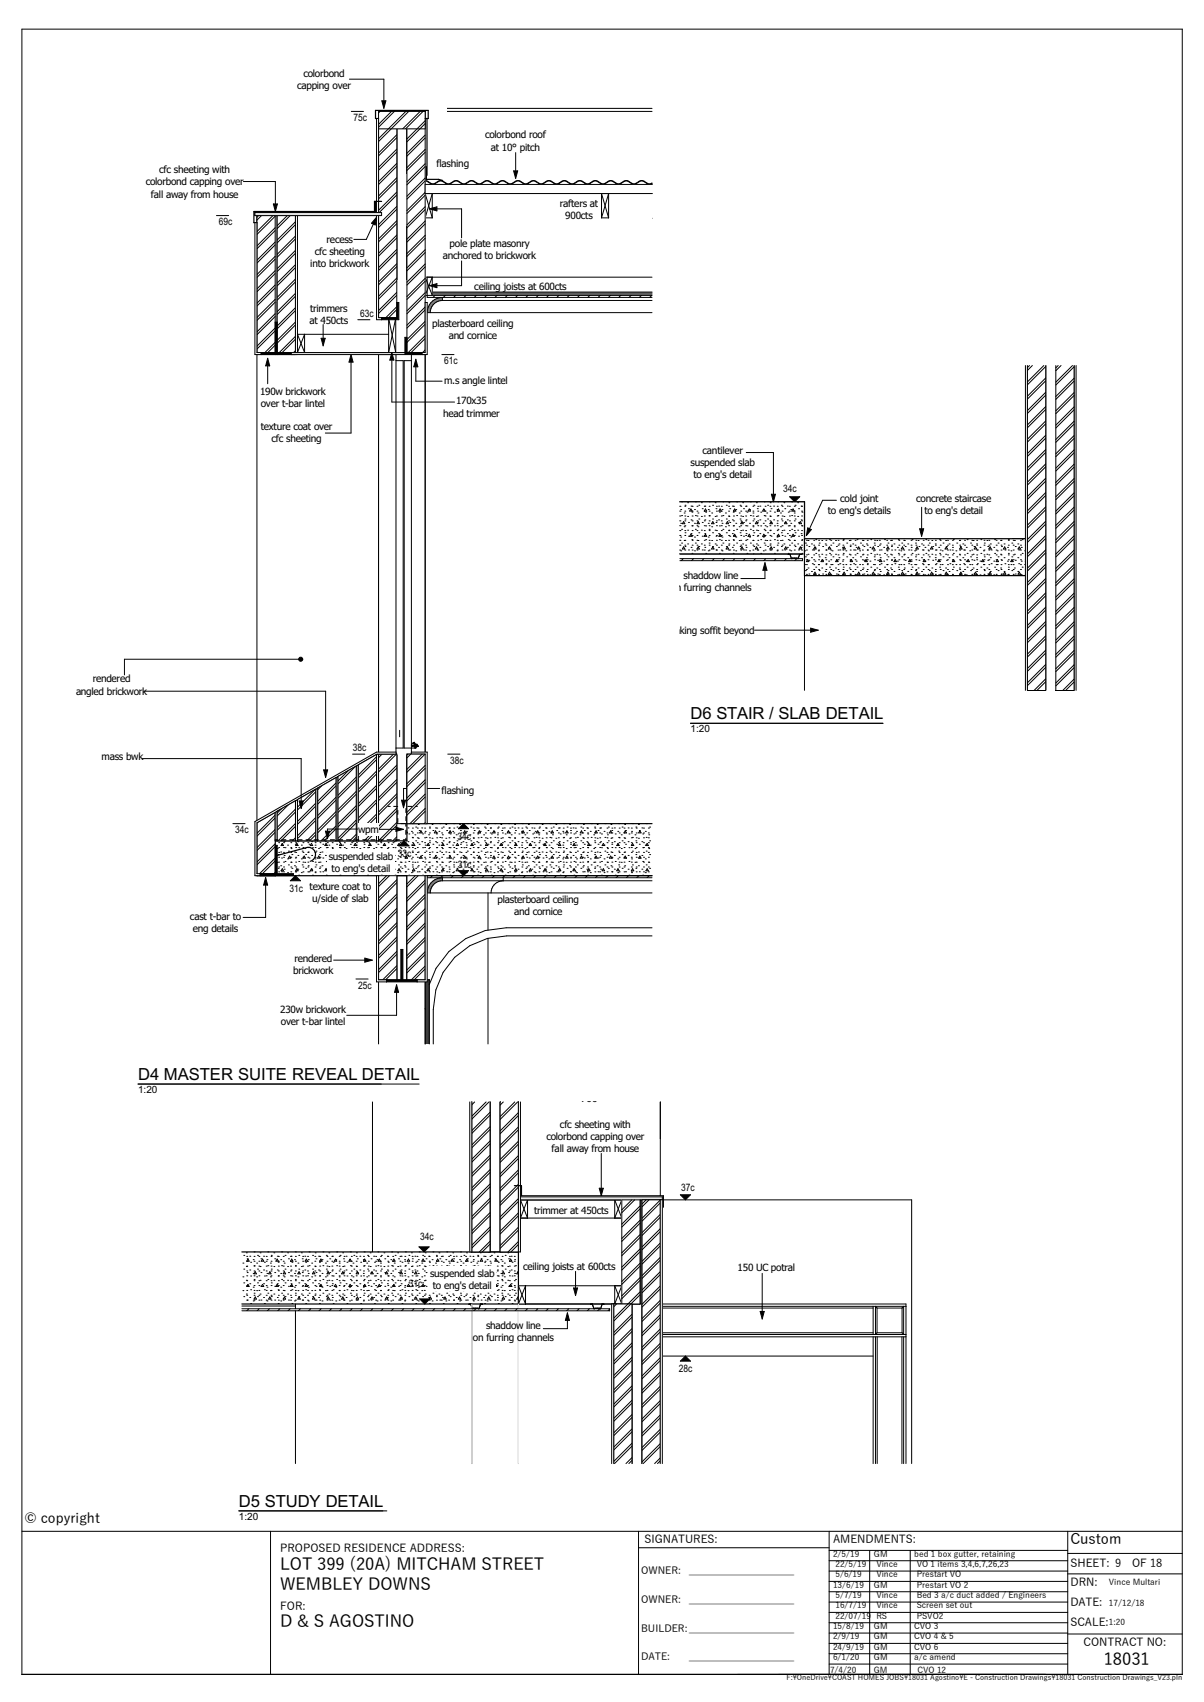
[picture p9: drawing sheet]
<svg xmlns="http://www.w3.org/2000/svg" width="297mm" height="420mm" viewBox="0 0 297 420" stroke-linecap="round" stroke-linejoin="round" font-family="sans-serif">
<defs><g id="words">
<g font-size="4.1">
<text x="170.3" y="177.5">D6 STAIR / SLAB DETAIL</text>
<text x="34.1" y="266.5">D4 MASTER SUITE REVEAL DETAIL</text>
<text x="58.9" y="371.8">D5 STUDY DETAIL</text>
<text x="69.1" y="387.5">LOT 399 (20A) MITCHAM STREET</text>
<text x="69.1" y="392.4">WEMBLEY DOWNS</text>
<text x="69.1" y="401.6">D &amp; S AGOSTINO</text>
<text x="272.3" y="411">18031</text>
</g>
<text font-size="3.6" x="264" y="381">Custom</text>
<text font-size="3.4" x="6" y="375.8">© copyright</text>
<g font-size="2.7">
<text x="69.1" y="383">PROPOSED RESIDENCE ADDRESS:</text>
<text x="159" y="380.8">SIGNATURES:</text>
<text x="205.5" y="380.7">AMENDMENTS:</text>
<text x="264" y="386.8">SHEET: 9</text>
<text x="279.2" y="386.8">OF 18</text>
<text x="264" y="391.3">DRN:</text>
<text x="69.1" y="397.2">FOR:</text>
<text x="264" y="401.2">SCALE:</text>
<text x="264" y="396.2">DATE:</text>
<text x="267.3" y="406.2">CONTRACT NO:</text>
</g>
<g font-size="2.5">
<text x="73.3" y="22">capping over</text>
<text x="74.8" y="19">colorbond</text>
<text x="87.2" y="29.9">75c</text>
<text x="119.7" y="34.2">colorbond roof</text>
<text x="107.7" y="41.1">flashing</text>
<text x="121.1" y="37.1">at 10° pitch</text>
<text x="35.9" y="45.8">colorbond capping over</text>
<text x="39.3" y="42.8">cfc sheeting with</text>
<text x="37.2" y="48.8">fall away from house</text>
<text x="138.1" y="51.1">rafters at</text>
<text x="54" y="55.6">69c</text>
<text x="80.6" y="59.9">recess</text>
<text x="139.5" y="54.1">900cts</text>
<text x="76.5" y="65.9">into brickwork</text>
<text x="77.6" y="62.9">cfc sheeting</text>
<text x="109.3" y="63.9">anchored to brickwork</text>
<text x="110.9" y="60.9">pole plate masonry</text>
<text x="117" y="71.7">ceiling joists at 600cts</text>
<text x="76.5" y="76.9">trimmers</text>
<text x="76.4" y="79.9">at 450cts</text>
<text x="88.8" y="78.3">63c</text>
<text x="106.6" y="80.8">plasterboard ceiling</text>
<text x="110.7" y="83.8">and cornice</text>
<text x="109.6" y="89.9">61c</text>
<text x="109.6" y="94.7">m.s angle lintel</text>
<text x="64.2" y="97.4">190w brickwork</text>
<text x="64.3" y="100.4">over t-bar lintel</text>
<text x="112.5" y="99.8">170x35</text>
<text x="64.3" y="106.1">texture coat over</text>
<text x="109.3" y="102.8">head trimmer</text>
<text x="67" y="109.1">cfc sheeting</text>
<text x="173.3" y="112.1">cantilever</text>
<text x="170.3" y="115.1">suspended slab</text>
<text x="171" y="118.1">to eng's detail</text>
<text x="193.2" y="121.5">34c</text>
<text x="207.3" y="123.8">cold joint</text>
<text x="226" y="123.8">concrete staircase</text>
<text x="204.2" y="126.8">to eng's details</text>
<text x="228" y="126.8">to eng's detail</text>
<text x="168.6" y="142.9">shaddow line</text>
<text x="165.4" y="145.9">on furring channels</text>
<text x="165.6" y="156.4">raking soffit beyond</text>
<text x="18.7" y="171.4">angled brickwork</text>
<text x="22.9" y="168.4">rendered</text>
<text x="87" y="185.3">38c</text>
<text x="170.3" y="180.7">1:20</text>
<text x="25.1" y="187.6">mass bwk</text>
<text x="111" y="188.5">38c</text>
<text x="108.9" y="195.8">flashing</text>
<text x="58" y="205.6">34c</text>
<text x="88.4" y="205.6">wpm</text>
<text x="112.8" y="207.2">34c</text>
<text x="81.1" y="212.1">suspended slab</text>
<text x="81.8" y="215.1">to eng's detail</text>
<text x="98.1" y="211.4">33</text>
<text x="100.5" y="211.4">c</text>
<text x="112.9" y="214.2">31c</text>
<text x="71.4" y="220">31c texture coat to</text>
<text x="46.9" y="226.9">cast t-bar to</text>
<text x="77" y="222.5">u/side of slab</text>
<text x="122.7" y="222.8">plasterboard ceiling</text>
<text x="126.9" y="225.8">and cornice</text>
<text x="47.6" y="229.9">eng details</text>
<text x="72.6" y="237.3">rendered</text>
<text x="72.3" y="240.3">brickwork</text>
<text x="88.4" y="244">25c</text>
<text x="69.1" y="250">230w brickwork</text>
<text x="69.3" y="253">over t-bar lintel</text>
<text x="34.1" y="269.7">1:20</text>
<text x="143.4" y="271.9">700</text>
<text x="134.8" y="281.3">colorbond capping over</text>
<text x="138.1" y="278.3">cfc sheeting with</text>
<text x="136.1" y="284.3">fall away from house</text>
<text x="168" y="293.8">37c</text>
<text x="131.7" y="299.5">trimmer at 450cts</text>
<text x="103.6" y="305.9">34c</text>
<text x="100.8" y="317.7">31c</text>
<text x="106.1" y="315">suspended slab</text>
<text x="129" y="313.4">ceiling joists at 600cts</text>
<text x="182" y="313.6">150 UC potral</text>
<text x="106.8" y="318">to eng's detail</text>
<text x="119.9" y="328">shaddow line</text>
<text x="116.7" y="331">on furring channels</text>
<text x="167.5" y="338.6">28c</text>
<text x="58.9" y="375">1:20</text>
<text x="158.2" y="388.3">OWNER:</text>
<text x="170" y="388.3">_____________________</text>
<text x="158.2" y="395.6">OWNER:</text>
<text x="170" y="395.6">_____________________</text>
<text x="158.2" y="402.6">BUILDER:_____________________</text>
<text x="158.2" y="409.7">DATE:</text>
<text x="170" y="409.7">_____________________</text>
</g>
<g font-size="2.1">
<text x="205.5" y="384.1">2/5/19</text>
<text x="206.1" y="386.6">22/5/19</text>
<text x="206.1" y="389.2">5/6/19</text>
<text x="215.6" y="384.1">GM</text>
<text x="216.2" y="386.6">Vince</text>
<text x="216.2" y="389.2">Vince</text>
<text x="225.5" y="384.1">bed 1 box gutter, retaining</text>
<text x="226.1" y="386.6">VO 1 items 3,4,6,7,26,23</text>
<text x="226.1" y="389.2">Prestart VO</text>
<text x="205.5" y="391.7">13/6/19</text>
<text x="206.1" y="394.3">5/7/19</text>
<text x="215.6" y="391.7">GM</text>
<text x="216.2" y="394.3">Vince</text>
<text x="226.1" y="391.7">Prestart VO 2</text>
<text x="226.1" y="394.3">Bed 3 a/c duct added / Engineers</text>
<text x="273.5" y="391.2">Vince Multari</text>
<text x="205.5" y="401.9">15/8/19</text>
<text x="206.1" y="396.9">16/7/19</text>
<text x="206.1" y="399.4">22/07/19</text>
<text x="215.6" y="401.9">GM</text>
<text x="216.2" y="396.9">Vince</text>
<text x="216.2" y="399.4">RS</text>
<text x="225.5" y="401.9">CVO 3</text>
<text x="226.1" y="396.9">Screen set out</text>
<text x="226.1" y="399.4">PSVO2</text>
<text x="273.5" y="396.3">17/12/18</text>
<text x="273.5" y="401">1:20</text>
<text x="205.5" y="404.5">2/9/19</text>
<text x="205.5" y="407.1">24/9/19</text>
<text x="215.6" y="404.5">GM</text>
<text x="215.6" y="407.1">GM</text>
<text x="225.5" y="404.5">CVO 4 &amp; 5</text>
<text x="225.5" y="407.1">CVO 6</text>
<text x="204.8" y="412.8">7/4/20</text>
<text x="205.5" y="409.7">6/1/20</text>
<text x="215.5" y="412.8">GM</text>
<text x="215.6" y="409.7">GM</text>
<text x="225.5" y="409.7">a/c amend</text>
<text x="226.3" y="412.8">CVO 12</text>
</g>
<text font-size="1.8" x="194" y="414.5">F:\OneDrive\COAST HOMES JOBS\18031 Agostino\E - Construction Drawings\18031 Construction Drawings_V23.pln</text>
</g></defs>
<g fill="none" stroke="#000" stroke-width=".25">
<path d="M5.4 7.2h286.2v406h-286.2zM5.4 377.9h286.2M66.7 377.9v35.3M157.5 377.9v35.3M204.5 377.9v35.3M263.4 377.9v35.3M157.5 381.9h47M204.5 397.9h58.9M204.5 395.3h58.9M204.5 392.8h58.9M204.5 390.2h58.9M204.5 387.7h58.9"/>
<path d="M204.5 385.1h58.9M204.5 382.6h58.9M214.5 382.6v30.6M224.5 382.6v30.6M263.4 383.3h28.2M263.4 388.4h28.2M204.5 408.1h58.9M204.5 405.5h58.9M204.5 403h58.9M204.5 400.4h58.9M204.5 410.6h58.9M263.4 403.2h28.2"/>
</g>
<!-- layer: D1  WALLS-(external) -->
<g fill="#000">
<path d="M93.4 27.5h4.5v42.8h-4.5z" fill-rule="evenodd"/>
<path d="M100.4 27.5h4.5v42.8h-4.5z" fill-rule="evenodd"/>
<path d="M93.4 74.6h4.5v12.9h-4.5z" fill-rule="evenodd"/>
<path d="M100.4 74.6h4.5v12.9h-1.2v-.3l-3.3-.1z" fill-rule="evenodd"/>
<path d="M93.4 186.1h4.5v17.1h-4.5z" fill-rule="evenodd"/>
<path d="M100.4 186.1h4.5v17.1h-4.5z" fill-rule="evenodd"/>
</g>
<!-- layer: J1  ROOF-(cover) -->
<g fill="none" stroke="#fff" stroke-width=".25">
<path d="M105.5 47.8l-.6 .1M110.6 47.8l-5.7 1M115.8 47.8l-10.9 1.9M121 47.8l-16.1 2.8M126.2 47.8l-21.3 3.7M131.4 47.8l-26.5 4.6M136.6 47.8l-31.7 5.5M141.7 47.8l-34.5 6.1M146.9 47.8l-34.5 6.1M152.1 47.8l-34.5 6.1M157.3 47.8l-34.6 6.1M160.8 53.5l-1.8 .4"/>
<path d="M160.8 52.6l-7 1.3M160.8 51.7l-12.2 2.2M160.8 50.8l-17.3 3.1M160.8 49.9l-22.5 4M160.8 49l-27.7 4.9M160.8 48.1l-32.9 5.8"/>
</g>
<path d="M104.9 44.7h55.9v.8h-55.9z" fill-rule="evenodd" fill="#000"/>
<path d="M92.6 26.7h12.3v.8h-12.3z" fill-rule="evenodd" fill="#000"/>
<!-- layer: D1  WALLS-(external) -->
<g fill="none" stroke="#000" stroke-width=".25">
<path d="M93.4 27.5h11.5v42.8h-11.5zM97.9 27.5v42.8M100.4 27.5v42.8M72.9 74.6h32v12.9h-1.2v-.3h-3.1M93.4 74.6v12.9h4.5v-12.9M100.4 74.6v12.5M63.4 87.5v115.7M100.4 87.1h.1M100.4 87.1v.1M100.4 87.2h.1M100.5 87.2h.1M100.6 87.2h.1"/>
<path d="M93.4 186.1h4.5v17.1M93.4 198.9v4.3M85.9 203.2h19v-17.1h-4.5v17.1"/>
</g>
<!-- layer: J1  ROOF-(cover) -->
<path d="M104.9 44.7v9.2h55.9M104.9 47.8h55.9M104.9 45.5h55.9" fill="none" stroke="#000" stroke-width=".25"/>
<path d="M104.9 26.7v.8M160.8 26.7h-68.2v.8h68.2" fill="none" stroke="#000" stroke-width=".25"/>
<!-- layer: K1  TEXT-(notes) -->
<path d="M91.8 25.4h18.5v4.4h-18.5z" fill-rule="evenodd" fill="#fff"/>
<!-- layer: J1  ROOF-(cover) -->
<path d="M63.4 203.2l30-17.1v12.8l-30 17.2z" fill-rule="evenodd" fill="#000"/>
<path d="M93.4 186.1l-30 17.1v12.9l30-17.2" fill="none" stroke="#000" stroke-width=".25"/>
<!-- layer: K1  TEXT-(notes) -->
<g fill="#fff">
<path d="M70.9 69.1h30.7v17.9h-30.7z" fill-rule="evenodd"/>
<path d="M100.1 43h60.7v12.6h-60.7z" fill-rule="evenodd"/>
</g>
<!-- layer: C1  CONCRETE-(floor slab) -->
<path d="M100.4 203.2h60.4v12.9h-60.4z" fill-rule="evenodd" fill="#fff"/>
<g fill="none" stroke="#000" stroke-width=".25">
<path d="M100.4 211.5l.1 .3h-.1M100.4 205.3l.1 .2h-.1M100.6 214.5h.1M100.6 211.1h.1M100.6 207.7h.1M100.6 204.3h.1M100.8 216h.1M100.8 212.6h.1M100.8 209.2h.1M100.8 205.8h.1M101.5 215.3h.1M101.5 211.9h.1"/>
<path d="M101.5 208.6h.1M101.5 205.2h.1M101.7 213.4h.1M101.7 210h.1M101.7 206.6h.1M101.7 203.2h.1M101.7 215.1h.1M101.7 213.9h.1M101.7 212.7h.1M101.7 211.5h.1M101.7 210.3h.1M101.7 209.1h.1"/>
<path d="M101.7 207.9h.1M101.7 206.7h.1M101.7 205.5h.1M101.7 204.3h.1M102 214.4l.3 .5h-.6zM102 208.1l.3 .6h-.6zM102.3 212.8h.1M102.3 209.4h.1M102.3 206h.1M102.5 214.3h.1M102.5 210.9h.1M102.5 207.5h.1"/>
<path d="M102.5 204.1h.1M102.9 215.1h.1M102.9 213.9h.1M102.9 212.7h.1M102.9 211.5h.1M102.9 210.3h.1M102.9 209.1h.1M102.9 207.9h.1M102.9 206.7h.1M102.9 205.5h.1M102.9 204.3h.1M103.2 213.6h.1"/>
<path d="M103.2 210.2h.1M103.2 206.9h.1M103.2 203.5h.1M103.4 215.1h.1M103.4 211.7h.1M103.4 208.3h.1M103.4 204.9h.1M103.8 211.2l.3 .6h-.6zM103.8 205l.3 .5h-.6zM104 214.5h.1M104 211.1h.1M104 207.7h.1"/>
<path d="M104 204.3h.1M104.2 216h.1M104.2 212.6h.1M104.2 209.2h.1M104.2 205.8h.1M104.7 215.1h.1M104.7 213.9h.1M104.7 212.7h.1M104.7 211.5h.1M104.7 210.3h.1M104.7 209.1h.1M104.7 207.9h.1"/>
<path d="M104.7 206.7h.1M104.7 205.5h.1M104.7 204.3h.1M104.9 215.3h.1M104.9 211.9h.1M104.9 208.6h.1M104.9 205.2h.1M105.1 213.4h.1M105.1 210h.1M105.1 206.6h.1M105.1 203.2h.1M105.6 214.4l.3 .5h-.6z"/>
<path d="M105.6 208.1l.3 .6h-.6zM105.7 212.8h.1M105.7 209.4h.1M105.7 206h.1M105.9 215.1h.1M105.9 213.9h.1M105.9 212.7h.1M105.9 211.5h.1M105.9 210.3h.1M105.9 209.1h.1M105.9 207.9h.1M105.9 206.7h.1"/>
<path d="M105.9 205.5h.1M105.9 204.3h.1M105.9 214.3h.1M105.9 210.9h.1M105.9 207.5h.1M105.9 204.1h.1M106.6 213.6h.1M106.6 210.2h.1M106.6 206.9h.1M106.6 203.5h.1M106.8 215.1h.1M106.8 211.7h.1"/>
<path d="M106.8 208.3h.1M106.8 204.9h.1M107.4 214.5h.1M107.4 211.1h.1M107.4 207.7h.1M107.4 204.3h.1M107.4 211.2l.3 .6h-.6zM107.4 205l.3 .5h-.6zM107.6 216h.1M107.6 212.6h.1M107.6 209.2h.1M107.6 205.8h.1"/>
<path d="M107.7 215.1h.1M107.7 213.9h.1M107.7 212.7h.1M107.7 211.5h.1M107.7 210.3h.1M107.7 209.1h.1M107.7 207.9h.1M107.7 206.7h.1M107.7 205.5h.1M107.7 204.3h.1M108.3 215.3h.1M108.3 211.9h.1"/>
<path d="M108.3 208.6h.1M108.3 205.2h.1M108.5 213.4h.1M108.5 210h.1M108.5 206.6h.1M108.5 203.2h.1M108.9 215.1h.1M108.9 213.9h.1M108.9 212.7h.1M108.9 211.5h.1M108.9 210.3h.1M108.9 209.1h.1"/>
<path d="M108.9 207.9h.1M108.9 206.7h.1M108.9 205.5h.1M108.9 204.3h.1M109.1 212.8h.1M109.1 209.4h.1M109.1 206h.1M109.2 214.4l.3 .5h-.6zM109.2 208.1l.3 .6h-.6zM109.3 214.3h.1M109.3 210.9h.1M109.3 207.5h.1"/>
<path d="M109.3 204.1h.1M110 213.6h.1M110 210.2h.1M110 206.9h.1M110 203.5h.1M110.2 215.1h.1M110.2 211.7h.1M110.2 208.3h.1M110.2 204.9h.1M110.7 215.1h.1M110.7 213.9h.1M110.7 212.7h.1"/>
<path d="M110.7 211.5h.1M110.7 210.3h.1M110.7 209.1h.1M110.7 207.9h.1M110.7 206.7h.1M110.7 205.5h.1M110.7 204.3h.1M110.8 214.5h.1M110.8 211.1h.1M110.8 207.7h.1M110.8 204.3h.1M111 216h.1"/>
<path d="M111 212.6h.1M111 209.2h.1M111 205.8h.1M111 211.2l.3 .6h-.6zM111 205l.3 .5h-.6zM111.7 215.3h.1M111.7 211.9h.1M111.7 208.6h.1M111.7 205.2h.1M111.9 213.4h.1M111.9 210h.1M111.9 206.6h.1"/>
<path d="M111.9 203.2h.1M111.9 215.1h.1M111.9 213.9h.1M111.9 212.7h.1M111.9 211.5h.1M111.9 210.3h.1M111.9 209.1h.1M111.9 207.9h.1M111.9 206.7h.1M111.9 205.5h.1M111.9 204.3h.1M112.5 212.8h.1"/>
<path d="M112.5 209.4h.1M112.5 206h.1M112.7 214.3h.1M112.7 210.9h.1M112.7 207.5h.1M112.7 204.1h.1M112.8 214.4l.3 .5h-.6zM112.8 208.1l.3 .6h-.6zM113.4 213.6h.1M113.4 210.2h.1M113.4 206.9h.1M113.4 203.5h.1"/>
<path d="M113.6 215.1h.1M113.6 211.7h.1M113.6 208.3h.1M113.6 204.9h.1M113.7 215.1h.1M113.7 213.9h.1M113.7 212.7h.1M113.7 211.5h.1M113.7 210.3h.1M113.7 209.1h.1M113.7 207.9h.1M113.7 206.7h.1"/>
<path d="M113.7 205.5h.1M113.7 204.3h.1M114.2 214.5h.1M114.2 211.1h.1M114.2 207.7h.1M114.2 204.3h.1M114.4 216h.1M114.4 212.6h.1M114.4 209.2h.1M114.4 205.8h.1M114.6 211.2l.3 .6h-.6zM114.6 205l.3 .5h-.6z"/>
<path d="M114.9 215.1h.1M114.9 213.9h.1M114.9 212.7h.1M114.9 211.5h.1M114.9 210.3h.1M114.9 209.1h.1M114.9 207.9h.1M114.9 206.7h.1M114.9 205.5h.1M114.9 204.3h.1M115.1 215.3h.1M115.1 211.9h.1"/>
<path d="M115.1 208.6h.1M115.1 205.2h.1M115.3 213.4h.1M115.3 210h.1M115.3 206.6h.1M115.3 203.2h.1M115.9 212.8h.1M115.9 209.4h.1M115.9 206h.1M116.1 214.3h.1M116.1 210.9h.1M116.1 207.5h.1"/>
<path d="M116.1 204.1h.1M116.4 214.4l.3 .5h-.6zM116.4 208.1l.3 .6h-.6zM116.7 215.1h.1M116.7 213.9h.1M116.7 212.7h.1M116.7 211.5h.1M116.7 210.3h.1M116.7 209.1h.1M116.7 207.9h.1M116.7 206.7h.1M116.7 205.5h.1"/>
<path d="M116.7 204.3h.1M116.8 213.6h.1M116.8 210.2h.1M116.8 206.9h.1M116.8 203.5h.1M117 215.1h.1M117 211.7h.1M117 208.3h.1M117 204.9h.1M117.6 214.5h.1M117.6 211.1h.1M117.6 207.7h.1"/>
<path d="M117.6 204.3h.1M117.8 216h.1M117.8 212.6h.1M117.8 209.2h.1M117.8 205.8h.1M117.9 215.1h.1M117.9 213.9h.1M117.9 212.7h.1M117.9 211.5h.1M117.9 210.3h.1M117.9 209.1h.1M117.9 207.9h.1"/>
<path d="M117.9 206.7h.1M117.9 205.5h.1M117.9 204.3h.1M118.2 211.2l.3 .6h-.6zM118.2 205l.3 .5h-.6zM118.5 215.3h.1M118.5 211.9h.1M118.5 208.6h.1M118.5 205.2h.1M118.7 213.4h.1M118.7 210h.1M118.7 206.6h.1"/>
<path d="M118.7 203.2h.1M119.3 212.8h.1M119.3 209.4h.1M119.3 206h.1M119.5 214.3h.1M119.5 210.9h.1M119.5 207.5h.1M119.5 204.1h.1M119.7 215.1h.1M119.7 213.9h.1M119.7 212.7h.1M119.7 211.5h.1"/>
<path d="M119.7 210.3h.1M119.7 209.1h.1M119.7 207.9h.1M119.7 206.7h.1M119.7 205.5h.1M119.7 204.3h.1M120 214.4l.3 .5h-.6zM120 208.1l.3 .6h-.6zM120.2 213.6h.1M120.2 210.2h.1M120.2 206.9h.1M120.2 203.5h.1"/>
<path d="M120.4 215.1h.1M120.4 211.7h.1M120.4 208.3h.1M120.4 204.9h.1M120.9 215.1h.1M120.9 213.9h.1M120.9 212.7h.1M120.9 211.5h.1M120.9 210.3h.1M120.9 209.1h.1M120.9 207.9h.1M120.9 206.7h.1"/>
<path d="M120.9 205.5h.1M120.9 204.3h.1M121 214.5h.1M121 211.1h.1M121 207.7h.1M121 204.3h.1M121.2 216h.1M121.2 212.6h.1M121.2 209.2h.1M121.2 205.8h.1M121.8 211.2l.3 .6h-.6zM121.8 205l.3 .5h-.6z"/>
<path d="M121.9 215.3h.1M121.9 211.9h.1M121.9 208.6h.1M121.9 205.2h.1M122.1 213.4h.1M122.1 210h.1M122.1 206.6h.1M122.1 203.2h.1M122.7 212.8h.1M122.7 209.4h.1M122.7 206h.1M122.7 215.1h.1"/>
<path d="M122.7 213.9h.1M122.7 212.7h.1M122.7 211.5h.1M122.7 210.3h.1M122.7 209.1h.1M122.7 207.9h.1M122.7 206.7h.1M122.7 205.5h.1M122.7 204.3h.1M122.9 214.3h.1M122.9 210.9h.1M122.9 207.5h.1"/>
<path d="M122.9 204.1h.1M123.5 213.6h.1M123.5 210.2h.1M123.5 206.9h.1M123.5 203.5h.1M123.6 214.4l.3 .5h-.6zM123.6 208.1l.3 .6h-.6zM123.8 215.1h.1M123.8 211.7h.1M123.8 208.3h.1M123.8 204.9h.1M123.9 215.1h.1"/>
<path d="M123.9 213.9h.1M123.9 212.7h.1M123.9 211.5h.1M123.9 210.3h.1M123.9 209.1h.1M123.9 207.9h.1M123.9 206.7h.1M123.9 205.5h.1M123.9 204.3h.1M124.4 214.5h.1M124.4 211.1h.1M124.4 207.7h.1"/>
<path d="M124.4 204.3h.1M124.6 216h.1M124.6 212.6h.1M124.6 209.2h.1M124.6 205.8h.1M125.2 215.3h.1M125.2 211.9h.1M125.2 208.6h.1M125.2 205.2h.1M125.4 211.2l.3 .6h-.6zM125.4 205l.3 .5h-.6zM125.5 213.4h.1"/>
<path d="M125.5 210h.1M125.5 206.6h.1M125.5 203.2h.1M125.7 215.1h.1M125.7 213.9h.1M125.7 212.7h.1M125.7 211.5h.1M125.7 210.3h.1M125.7 209.1h.1M125.7 207.9h.1M125.7 206.7h.1M125.7 205.5h.1"/>
<path d="M125.7 204.3h.1M126.1 212.8h.1M126.1 209.4h.1M126.1 206h.1M126.3 214.3h.1M126.3 210.9h.1M126.3 207.5h.1M126.3 204.1h.1M126.9 215.1h.1M126.9 213.9h.1M126.9 212.7h.1M126.9 211.5h.1"/>
<path d="M126.9 210.3h.1M126.9 209.1h.1M126.9 207.9h.1M126.9 206.7h.1M126.9 205.5h.1M126.9 204.3h.1M126.9 213.6h.1M126.9 210.2h.1M126.9 206.9h.1M126.9 203.5h.1M127.2 215.1h.1M127.2 211.7h.1"/>
<path d="M127.2 208.3h.1M127.2 204.9h.1M127.2 214.4l.3 .5h-.6zM127.2 208.1l.3 .6h-.6zM127.8 214.5h.1M127.8 211.1h.1M127.8 207.7h.1M127.8 204.3h.1M128 216h.1M128 212.6h.1M128 209.2h.1M128 205.8h.1"/>
<path d="M128.6 215.3h.1M128.6 211.9h.1M128.6 208.6h.1M128.6 205.2h.1M128.7 215.1h.1M128.7 213.9h.1M128.7 212.7h.1M128.7 211.5h.1M128.7 210.3h.1M128.7 209.1h.1M128.7 207.9h.1M128.7 206.7h.1"/>
<path d="M128.7 205.5h.1M128.7 204.3h.1M128.9 213.4h.1M128.9 210h.1M128.9 206.6h.1M128.9 203.2h.1M129 211.2l.3 .6h-.6zM129 205l.3 .5h-.6zM129.5 212.8h.1M129.5 209.4h.1M129.5 206h.1M129.7 214.3h.1"/>
<path d="M129.7 210.9h.1M129.7 207.5h.1M129.7 204.1h.1M129.9 215.1h.1M129.9 213.9h.1M129.9 212.7h.1M129.9 211.5h.1M129.9 210.3h.1M129.9 209.1h.1M129.9 207.9h.1M129.9 206.7h.1M129.9 205.5h.1"/>
<path d="M129.9 204.3h.1M130.3 213.6h.1M130.3 210.2h.1M130.3 206.9h.1M130.3 203.5h.1M130.5 215.1h.1M130.5 211.7h.1M130.5 208.3h.1M130.5 204.9h.1M130.8 214.4l.3 .5h-.6zM130.8 208.1l.3 .6h-.6zM131.2 214.5h.1"/>
<path d="M131.2 211.1h.1M131.2 207.7h.1M131.2 204.3h.1M131.4 216h.1M131.4 212.6h.1M131.4 209.2h.1M131.4 205.8h.1M131.7 215.1h.1M131.7 213.9h.1M131.7 212.7h.1M131.7 211.5h.1M131.7 210.3h.1"/>
<path d="M131.7 209.1h.1M131.7 207.9h.1M131.7 206.7h.1M131.7 205.5h.1M131.7 204.3h.1M132 215.3h.1M132 211.9h.1M132 208.6h.1M132 205.2h.1M132.2 213.4h.1M132.2 210h.1M132.2 206.6h.1"/>
<path d="M132.2 203.2h.1M132.6 211.2l.3 .6h-.6zM132.6 205l.3 .5h-.6zM132.9 212.8h.1M132.9 209.4h.1M132.9 206h.1M132.9 215.1h.1M132.9 213.9h.1M132.9 212.7h.1M132.9 211.5h.1M132.9 210.3h.1M132.9 209.1h.1"/>
<path d="M132.9 207.9h.1M132.9 206.7h.1M132.9 205.5h.1M132.9 204.3h.1M133.1 214.3h.1M133.1 210.9h.1M133.1 207.5h.1M133.1 204.1h.1M133.7 213.6h.1M133.7 210.2h.1M133.7 206.9h.1M133.7 203.5h.1"/>
<path d="M133.9 215.1h.1M133.9 211.7h.1M133.9 208.3h.1M133.9 204.9h.1M134.4 214.4l.3 .5h-.6zM134.4 208.1l.3 .6h-.6zM134.6 214.5h.1M134.6 211.1h.1M134.6 207.7h.1M134.6 204.3h.1M134.7 215.1h.1M134.7 213.9h.1"/>
<path d="M134.7 212.7h.1M134.7 211.5h.1M134.7 210.3h.1M134.7 209.1h.1M134.7 207.9h.1M134.7 206.7h.1M134.7 205.5h.1M134.7 204.3h.1M134.8 216h.1M134.8 212.6h.1M134.8 209.2h.1M134.8 205.8h.1"/>
<path d="M135.4 215.3h.1M135.4 211.9h.1M135.4 208.6h.1M135.4 205.2h.1M135.6 213.4h.1M135.6 210h.1M135.6 206.6h.1M135.6 203.2h.1M135.9 215.1h.1M135.9 213.9h.1M135.9 212.7h.1M135.9 211.5h.1"/>
<path d="M135.9 210.3h.1M135.9 209.1h.1M135.9 207.9h.1M135.9 206.7h.1M135.9 205.5h.1M135.9 204.3h.1M136.2 211.2l.3 .6h-.6zM136.2 205l.3 .5h-.6zM136.3 212.8h.1M136.3 209.4h.1M136.3 206h.1M136.5 214.3h.1"/>
<path d="M136.5 210.9h.1M136.5 207.5h.1M136.5 204.1h.1M137.1 213.6h.1M137.1 210.2h.1M137.1 206.9h.1M137.1 203.5h.1M137.3 215.1h.1M137.3 211.7h.1M137.3 208.3h.1M137.3 204.9h.1M137.7 215.1h.1"/>
<path d="M137.7 213.9h.1M137.7 212.7h.1M137.7 211.5h.1M137.7 210.3h.1M137.7 209.1h.1M137.7 207.9h.1M137.7 206.7h.1M137.7 205.5h.1M137.7 204.3h.1M138 214.5h.1M138 211.1h.1M138 207.7h.1"/>
<path d="M138 204.3h.1M138 214.4l.3 .5h-.6zM138 208.1l.3 .6h-.6zM138.2 216h.1M138.2 212.6h.1M138.2 209.2h.1M138.2 205.8h.1M138.8 215.3h.1M138.8 211.9h.1M138.8 208.6h.1M138.8 205.2h.1M138.9 215.1h.1"/>
<path d="M138.9 213.9h.1M138.9 212.7h.1M138.9 211.5h.1M138.9 210.3h.1M138.9 209.1h.1M138.9 207.9h.1M138.9 206.7h.1M138.9 205.5h.1M138.9 204.3h.1M139 213.4h.1M139 210h.1M139 206.6h.1"/>
<path d="M139 203.2h.1M139.7 212.8h.1M139.7 209.4h.1M139.7 206h.1M139.8 211.2l.3 .6h-.6zM139.8 205l.3 .5h-.6zM139.9 214.3h.1M139.9 210.9h.1M139.9 207.5h.1M139.9 204.1h.1M140.5 213.6h.1M140.5 210.2h.1"/>
<path d="M140.5 206.9h.1M140.5 203.5h.1M140.7 215.1h.1M140.7 211.7h.1M140.7 208.3h.1M140.7 204.9h.1M140.7 213.9h.1M140.7 212.7h.1M140.7 211.5h.1M140.7 210.3h.1M140.7 209.1h.1M140.7 207.9h.1"/>
<path d="M140.7 206.7h.1M140.7 205.5h.1M140.7 204.3h.1M141.4 214.5h.1M141.4 211.1h.1M141.4 207.7h.1M141.4 204.3h.1M141.6 216h.1M141.6 212.6h.1M141.6 209.2h.1M141.6 205.8h.1M141.6 214.4l.3 .5h-.6z"/>
<path d="M141.6 208.1l.3 .6h-.6zM141.9 215.1h.1M141.9 213.9h.1M141.9 212.7h.1M141.9 211.5h.1M141.9 210.3h.1M141.9 209.1h.1M141.9 207.9h.1M141.9 206.7h.1M141.9 205.5h.1M141.9 204.3h.1M142.2 215.3h.1"/>
<path d="M142.2 211.9h.1M142.2 208.6h.1M142.2 205.2h.1M142.4 213.4h.1M142.4 210h.1M142.4 206.6h.1M142.4 203.2h.1M143.1 212.8h.1M143.1 209.4h.1M143.1 206h.1M143.3 214.3h.1M143.3 210.9h.1"/>
<path d="M143.3 207.5h.1M143.3 204.1h.1M143.4 211.2l.3 .6h-.6zM143.4 205l.3 .5h-.6zM143.7 215.1h.1M143.7 213.9h.1M143.7 212.7h.1M143.7 211.5h.1M143.7 210.3h.1M143.7 209.1h.1M143.7 207.9h.1M143.7 206.7h.1"/>
<path d="M143.7 205.5h.1M143.7 204.3h.1M143.9 213.6h.1M143.9 210.2h.1M143.9 206.9h.1M143.9 203.5h.1M144.1 215.1h.1M144.1 211.7h.1M144.1 208.3h.1M144.1 204.9h.1M144.8 214.5h.1M144.8 211.1h.1"/>
<path d="M144.8 207.7h.1M144.8 204.3h.1M144.9 215.1h.1M144.9 213.9h.1M144.9 212.7h.1M144.9 211.5h.1M144.9 210.3h.1M144.9 209.1h.1M144.9 207.9h.1M144.9 206.7h.1M144.9 205.5h.1M144.9 204.3h.1"/>
<path d="M145 216h.1M145 212.6h.1M145 209.2h.1M145 205.8h.1M145.2 214.4l.3 .5h-.6zM145.2 208.1l.3 .6h-.6zM145.6 215.3h.1M145.6 211.9h.1M145.6 208.6h.1M145.6 205.2h.1M145.8 213.4h.1M145.8 210h.1"/>
<path d="M145.8 206.6h.1M145.8 203.2h.1M146.5 212.8h.1M146.5 209.4h.1M146.5 206h.1M146.7 214.3h.1M146.7 210.9h.1M146.7 207.5h.1M146.7 204.1h.1M146.7 215.1h.1M146.7 213.9h.1M146.7 212.7h.1"/>
<path d="M146.7 211.5h.1M146.7 210.3h.1M146.7 209.1h.1M146.7 207.9h.1M146.7 206.7h.1M146.7 205.5h.1M146.7 204.3h.1M147 211.2l.3 .6h-.6zM147 205l.3 .5h-.6zM147.3 213.6h.1M147.3 210.2h.1M147.3 206.9h.1"/>
<path d="M147.3 203.5h.1M147.5 215.1h.1M147.5 211.7h.1M147.5 208.3h.1M147.5 204.9h.1M147.9 215.1h.1M147.9 213.9h.1M147.9 212.7h.1M147.9 211.5h.1M147.9 210.3h.1M147.9 209.1h.1M147.9 207.9h.1"/>
<path d="M147.9 206.7h.1M147.9 205.5h.1M147.9 204.3h.1M148.2 214.5h.1M148.2 211.1h.1M148.2 207.7h.1M148.2 204.3h.1M148.4 216h.1M148.4 212.6h.1M148.4 209.2h.1M148.4 205.8h.1M148.8 214.4l.3 .5h-.6z"/>
<path d="M148.8 208.1l.3 .6h-.6zM149 215.3h.1M149 211.9h.1M149 208.6h.1M149 205.2h.1M149.2 213.4h.1M149.2 210h.1M149.2 206.6h.1M149.2 203.2h.1M149.7 215.1h.1M149.7 213.9h.1M149.7 212.7h.1"/>
<path d="M149.7 211.5h.1M149.7 210.3h.1M149.7 209.1h.1M149.7 207.9h.1M149.7 206.7h.1M149.7 205.5h.1M149.7 204.3h.1M149.9 212.8h.1M149.9 209.4h.1M149.9 206h.1M150.1 214.3h.1M150.1 210.9h.1"/>
<path d="M150.1 207.5h.1M150.1 204.1h.1M150.6 211.2l.3 .6h-.6zM150.6 205l.3 .5h-.6zM150.7 213.6h.1M150.7 210.2h.1M150.7 206.9h.1M150.7 203.5h.1M150.9 215.1h.1M150.9 211.7h.1M150.9 208.3h.1M150.9 204.9h.1"/>
<path d="M150.9 213.9h.1M150.9 212.7h.1M150.9 211.5h.1M150.9 210.3h.1M150.9 209.1h.1M150.9 207.9h.1M150.9 206.7h.1M150.9 205.5h.1M150.9 204.3h.1M151.5 214.5h.1M151.5 211.1h.1M151.5 207.7h.1"/>
<path d="M151.5 204.3h.1M151.8 216h.1M151.8 212.6h.1M151.8 209.2h.1M151.8 205.8h.1M152.4 215.3h.1M152.4 211.9h.1M152.4 208.6h.1M152.4 205.2h.1M152.4 214.4l.3 .5h-.6zM152.4 208.1l.3 .6h-.6zM152.6 213.4h.1"/>
<path d="M152.6 210h.1M152.6 206.6h.1M152.6 203.2h.1M152.7 215.1h.1M152.7 213.9h.1M152.7 212.7h.1M152.7 211.5h.1M152.7 210.3h.1M152.7 209.1h.1M152.7 207.9h.1M152.7 206.7h.1M152.7 205.5h.1"/>
<path d="M152.7 204.3h.1M153.2 212.8h.1M153.2 209.4h.1M153.2 206h.1M153.5 214.3h.1M153.5 210.9h.1M153.5 207.5h.1M153.5 204.1h.1M153.9 215.1h.1M153.9 213.9h.1M153.9 212.7h.1M153.9 211.5h.1"/>
<path d="M153.9 210.3h.1M153.9 209.1h.1M153.9 207.9h.1M153.9 206.7h.1M153.9 205.5h.1M153.9 204.3h.1M154.1 213.6h.1M154.1 210.2h.1M154.1 206.9h.1M154.1 203.5h.1M154.2 211.2l.3 .6h-.6zM154.2 205l.3 .5h-.6z"/>
<path d="M154.3 215.1h.1M154.3 211.7h.1M154.3 208.3h.1M154.3 204.9h.1M154.9 214.5h.1M154.9 211.1h.1M154.9 207.7h.1M154.9 204.3h.1M155.2 216h.1M155.2 212.6h.1M155.2 209.2h.1M155.2 205.8h.1"/>
<path d="M155.7 215.1h.1M155.7 213.9h.1M155.7 212.7h.1M155.7 211.5h.1M155.7 210.3h.1M155.7 209.1h.1M155.7 207.9h.1M155.7 206.7h.1M155.7 205.5h.1M155.7 204.3h.1M155.8 215.3h.1M155.8 211.9h.1"/>
<path d="M155.8 208.6h.1M155.8 205.2h.1M156 213.4h.1M156 210h.1M156 206.6h.1M156 203.2h.1M156 214.4l.3 .5h-.6zM156 208.1l.3 .6h-.6zM156.6 212.8h.1M156.6 209.4h.1M156.6 206h.1M156.9 214.3h.1"/>
<path d="M156.9 210.9h.1M156.9 207.5h.1M156.9 204.1h.1M156.9 215.1h.1M156.9 213.9h.1M156.9 212.7h.1M156.9 211.5h.1M156.9 210.3h.1M156.9 209.1h.1M156.9 207.9h.1M156.9 206.7h.1M156.9 205.5h.1"/>
<path d="M156.9 204.3h.1M157.5 213.6h.1M157.5 210.2h.1M157.5 206.9h.1M157.5 203.5h.1M157.7 215.1h.1M157.7 211.7h.1M157.7 208.3h.1M157.7 204.9h.1M157.8 211.2l.3 .6h-.6zM157.8 205l.3 .5h-.6zM158.3 214.5h.1"/>
<path d="M158.3 211.1h.1M158.3 207.7h.1M158.3 204.3h.1M158.5 216h.1M158.5 212.6h.1M158.5 209.2h.1M158.5 205.8h.1M158.7 215.1h.1M158.7 213.9h.1M158.7 212.7h.1M158.7 211.5h.1M158.7 210.3h.1"/>
<path d="M158.7 209.1h.1M158.7 207.9h.1M158.7 206.7h.1M158.7 205.5h.1M158.7 204.3h.1M159.2 215.3h.1M159.2 211.9h.1M159.2 208.6h.1M159.2 205.2h.1M159.4 213.4h.1M159.4 210h.1M159.4 206.6h.1"/>
<path d="M159.4 203.2h.1M159.6 214.4l.3 .5h-.6zM159.6 208.1l.3 .6h-.6zM159.9 215.1h.1M159.9 213.9h.1M159.9 212.7h.1M159.9 211.5h.1M159.9 210.3h.1M159.9 209.1h.1M159.9 207.9h.1M159.9 206.7h.1M159.9 205.5h.1"/>
<path d="M159.9 204.3h.1M160 212.8h.1M160 209.4h.1M160 206h.1M160.2 214.3h.1M160.2 210.9h.1M160.2 207.5h.1M160.2 204.1h.1"/>
</g>
<!-- layer: D1  WALLS-(external) -->
<g fill="#000">
<path d="M93.4 216.1h4.5v25.7h-4.5z" fill-rule="evenodd"/>
<path d="M100.4 216.1h4.5v25.7h-4.5z" fill-rule="evenodd"/>
</g>
<path d="M104.9 241.8h1v15.8h-1z" fill-rule="evenodd" fill="#3f3f3f"/>
<g fill="#fff">
<path d="M100 83.7h.3l.1 3.4 3.3 .1v.3h-3.7z" fill-rule="evenodd"/>
<path d="M99.5 89h.2v95.6h-.2z" fill-rule="evenodd"/>
<path d="M97.7 184.6h3.8v1.5h-3.8z" fill-rule="evenodd"/>
<path d="M97.7 87.5h3.8v1.5h-3.8z" fill-rule="evenodd"/>
</g>
<g fill="#000">
<path d="M63.4 53.2h4.5v21.4h-4.5z" fill-rule="evenodd"/>
<path d="M68.4 53.2h4.5v21.4h-4.5z" fill-rule="evenodd"/>
<path d="M63.4 74.6h4.5v12.9h-4.5z" fill-rule="evenodd"/>
<path d="M68.4 74.6h4.5v12.9h-4.5z" fill-rule="evenodd"/>
</g>
<path d="M62.9 52.4h30.5v.8h-30.5z" fill-rule="evenodd" fill="#000"/>
<g fill="none" stroke="#000" stroke-width=".25">
<path d="M107.3 72.9l-.5 .5M109.9 72.9l-.5 .5M112.4 72.9l-.5 .5M115 72.9l-.5 .5M117.5 72.9l-.5 .5M120 72.9l-.5 .5M122.6 72.9l-.5 .5M125.1 72.9l-.5 .5M127.7 72.9l-.5 .5M130.2 72.9l-.5 .5M132.8 72.9l-.5 .5M135.3 72.9l-.5 .5"/>
<path d="M137.9 72.9l-.5 .5M140.4 72.9l-.5 .5M143 72.9l-.5 .5M145.5 72.9l-.5 .5M148 72.9l-.5 .5M150.6 72.9l-.5 .5M153.1 72.9l-.5 .5M155.7 72.9l-.5 .5M158.2 72.9l-.5 .5M160.8 72.9l-.5 .5"/>
</g>
<path d="M106.3 74.7a3.8 3.8 0 0 1 2.8-1.3v.7a3 3 0 0 0-3 3h-.7a3.7 3.7 0 0 1 .9-2.4z" fill-rule="evenodd" fill="#7f7f7f"/>
<g fill="none" stroke="#000" stroke-width=".25">
<path d="M106.7 216.1l-.5 .5M109.2 216.1l-.5 .5M111.8 216.1l-.5 .5M114.3 216.1l-.5 .5M116.9 216.1l-.5 .5M119.4 216.1l-.5 .5M121.9 216.1l-.5 .5M124.5 216.1l-.5 .5M127 216.1l-.5 .5M129.6 216.1l-.5 .5M132.1 216.1l-.5 .5M134.7 216.1l-.5 .5"/>
<path d="M137.2 216.1l-.5 .5M139.8 216.1l-.5 .5M142.3 216.1l-.5 .5M144.9 216.1l-.5 .5M147.4 216.1l-.5 .5M149.9 216.1l-.5 .5M152.5 216.1l-.5 .5M155 216.1l-.5 .5M157.6 216.1l-.5 .5M160.1 216.1l-.5 .5"/>
</g>
<path d="M106.3 217.9a3.8 3.8 0 0 1 2.8-1.3v.7a3 3 0 0 0-3 3h-.7a3.8 3.8 0 0 1 .9-2.4z" fill-rule="evenodd" fill="#7f7f7f"/>
<!-- layer: C1  CONCRETE-(floor slab) -->
<path d="M67.9 207.5h32.5v8.6h-32.5z" fill-rule="evenodd" fill="#fff"/>
<g fill="none" stroke="#000" stroke-width=".25">
<path d="M67.9 211.3l.2 .5h-.2M68.4 212.8h.1M68.4 209.4h.1M68.6 214.3h.1M68.6 210.9h.1M68.7 215.1h.1M68.7 213.9h.1M68.7 212.7h.1M68.7 211.5h.1M68.7 210.3h.1M68.7 209.1h.1M68.7 207.9h.1"/>
<path d="M69.2 213.6h.1M69.2 210.2h.1M69.5 215.1h.1M69.5 211.7h.1M69.5 208.3h.1M69.6 214.4l.3 .5h-.6zM69.6 208.1l.3 .6h-.6zM69.9 215.1h.1M69.9 213.9h.1M69.9 212.7h.1M69.9 211.5h.1M69.9 210.3h.1"/>
<path d="M69.9 209.1h.1M69.9 207.9h.1M70.1 214.5h.1M70.1 211.1h.1M70.1 207.7h.1M70.3 216h.1M70.3 212.6h.1M70.3 209.2h.1M70.9 215.3h.1M70.9 211.9h.1M70.9 208.6h.1M71.2 213.4h.1"/>
<path d="M71.2 210h.1M71.4 211.2l.3 .6h-.6zM71.7 215.1h.1M71.7 213.9h.1M71.7 212.7h.1M71.7 211.5h.1M71.7 210.3h.1M71.7 209.1h.1M71.7 207.9h.1M71.8 212.8h.1M71.8 209.4h.1M72 214.3h.1"/>
<path d="M72 210.9h.1M72.6 213.6h.1M72.6 210.2h.1M72.8 215.1h.1M72.8 211.7h.1M72.8 208.3h.1M72.9 215.1h.1M72.9 213.9h.1M72.9 212.7h.1M72.9 211.5h.1M72.9 210.3h.1M72.9 209.1h.1"/>
<path d="M72.9 207.9h.1M73.2 214.4l.3 .5h-.6zM73.2 208.1l.3 .6h-.6zM73.5 214.5h.1M73.5 211.1h.1M73.5 207.7h.1M73.7 216h.1M73.7 212.6h.1M73.7 209.2h.1M74.3 215.3h.1M74.3 211.9h.1M74.3 208.6h.1"/>
<path d="M74.5 213.4h.1M74.5 210h.1M74.7 215.1h.1M74.7 213.9h.1M74.7 212.7h.1M74.7 211.5h.1M74.7 210.3h.1M74.7 209.1h.1M74.7 207.9h.1M75 211.2l.3 .6h-.6zM75.2 212.8h.1M75.2 209.4h.1"/>
<path d="M75.4 214.3h.1M75.4 210.9h.1M75.9 215.1h.1M75.9 213.9h.1M75.9 212.7h.1M75.9 211.5h.1M75.9 210.3h.1M75.9 209.1h.1M75.9 207.9h.1M76 213.6h.1M76 210.2h.1M76.2 215.1h.1"/>
<path d="M76.2 211.7h.1M76.2 208.3h.1M76.8 214.4l.3 .5h-.6zM76.8 208.1l.3 .6h-.6zM76.9 214.5h.1M76.9 211.1h.1M76.9 207.7h.1M77.1 216h.1M77.1 212.6h.1M77.1 209.2h.1M77.7 215.3h.1M77.7 211.9h.1"/>
<path d="M77.7 208.6h.1M77.7 215.1h.1M77.7 213.9h.1M77.7 212.7h.1M77.7 211.5h.1M77.7 210.3h.1M77.7 209.1h.1M77.7 207.9h.1M77.9 213.4h.1M77.9 210h.1M78.6 212.8h.1M78.6 209.4h.1"/>
<path d="M78.6 211.2l.3 .6h-.6zM78.8 214.3h.1M78.8 210.9h.1M78.9 215.1h.1M78.9 213.9h.1M78.9 212.7h.1M78.9 211.5h.1M78.9 210.3h.1M78.9 209.1h.1M78.9 207.9h.1M79.4 213.6h.1M79.4 210.2h.1"/>
<path d="M79.6 215.1h.1M79.6 211.7h.1M79.6 208.3h.1M80.3 214.5h.1M80.3 211.1h.1M80.3 207.7h.1M80.4 214.4l.3 .5h-.6zM80.4 208.1l.3 .6h-.6zM80.5 216h.1M80.5 212.6h.1M80.5 209.2h.1M80.7 215.1h.1"/>
<path d="M80.7 213.9h.1M80.7 212.7h.1M80.7 211.5h.1M80.7 210.3h.1M80.7 209.1h.1M80.7 207.9h.1M81.1 215.3h.1M81.1 211.9h.1M81.1 208.6h.1M81.3 213.4h.1M81.3 210h.1M81.9 215.1h.1"/>
<path d="M81.9 213.9h.1M81.9 212.7h.1M81.9 211.5h.1M81.9 210.3h.1M81.9 209.1h.1M81.9 207.9h.1M82 212.8h.1M82 209.4h.1M82.2 214.3h.1M82.2 210.9h.1M82.2 211.2l.3 .6h-.6zM82.8 213.6h.1"/>
<path d="M82.8 210.2h.1M83 215.1h.1M83 211.7h.1M83 208.3h.1M83.7 214.5h.1M83.7 211.1h.1M83.7 207.7h.1M83.7 215.1h.1M83.7 213.9h.1M83.7 212.7h.1M83.7 211.5h.1M83.7 210.3h.1"/>
<path d="M83.7 209.1h.1M83.7 207.9h.1M83.9 216h.1M83.9 212.6h.1M83.9 209.2h.1M84 214.4l.3 .5h-.6zM84 208.1l.3 .6h-.6zM84.5 215.3h.1M84.5 211.9h.1M84.5 208.6h.1M84.7 213.4h.1M84.7 210h.1"/>
<path d="M84.9 215.1h.1M84.9 213.9h.1M84.9 212.7h.1M84.9 211.5h.1M84.9 210.3h.1M84.9 209.1h.1M84.9 207.9h.1M85.4 212.8h.1M85.4 209.4h.1M85.6 214.3h.1M85.6 210.9h.1M85.8 211.2l.3 .6h-.6z"/>
<path d="M86.2 213.6h.1M86.2 210.2h.1M86.4 215.1h.1M86.4 211.7h.1M86.4 208.3h.1M86.7 215.1h.1M86.7 213.9h.1M86.7 212.7h.1M86.7 211.5h.1M86.7 210.3h.1M86.7 209.1h.1M86.7 207.9h.1"/>
<path d="M87.1 214.5h.1M87.1 211.1h.1M87.1 207.7h.1M87.3 216h.1M87.3 212.6h.1M87.3 209.2h.1M87.6 214.4l.3 .5h-.6zM87.6 208.1l.3 .6h-.6zM87.9 215.3h.1M87.9 211.9h.1M87.9 208.6h.1M87.9 215.1h.1"/>
<path d="M87.9 213.9h.1M87.9 212.7h.1M87.9 211.5h.1M87.9 210.3h.1M87.9 209.1h.1M87.9 207.9h.1M88.1 213.4h.1M88.1 210h.1M88.8 212.8h.1M88.8 209.4h.1M89 214.3h.1M89 210.9h.1"/>
<path d="M89.4 211.2l.3 .6h-.6zM89.6 213.6h.1M89.6 210.2h.1M89.7 215.1h.1M89.7 213.9h.1M89.7 212.7h.1M89.7 211.5h.1M89.7 210.3h.1M89.7 209.1h.1M89.7 207.9h.1M89.8 215.1h.1M89.8 211.7h.1"/>
<path d="M89.8 208.3h.1M90.5 214.5h.1M90.5 211.1h.1M90.5 207.7h.1M90.7 216h.1M90.7 212.6h.1M90.7 209.2h.1M90.9 215.1h.1M90.9 213.9h.1M90.9 212.7h.1M90.9 211.5h.1M90.9 210.3h.1"/>
<path d="M90.9 209.1h.1M90.9 207.9h.1M91.2 214.4l.3 .5h-.6zM91.2 208.1l.3 .6h-.6zM91.3 215.3h.1M91.3 211.9h.1M91.3 208.6h.1M91.5 213.4h.1M91.5 210h.1M92.2 212.8h.1M92.2 209.4h.1M92.4 214.3h.1"/>
<path d="M92.4 210.9h.1M92.7 215.1h.1M92.7 213.9h.1M92.7 212.7h.1M92.7 211.5h.1M92.7 210.3h.1M92.7 209.1h.1M92.7 207.9h.1M93 213.6h.1M93 210.2h.1M93 211.2l.3 .6h-.6zM93.2 215.1h.1"/>
<path d="M93.2 211.7h.1M93.2 208.3h.1M93.8 214.5h.1M93.8 211.1h.1M93.8 207.7h.1M93.9 215.1h.1M93.9 213.9h.1M93.9 212.7h.1M93.9 211.5h.1M93.9 210.3h.1M93.9 209.1h.1M93.9 207.9h.1"/>
<path d="M94.1 216h.1M94.1 212.6h.1M94.1 209.2h.1M94.7 215.3h.1M94.7 211.9h.1M94.7 208.6h.1M94.8 214.4l.3 .5h-.6zM94.8 208.1l.3 .6h-.6zM94.9 213.4h.1M94.9 210h.1M95.5 212.8h.1M95.5 209.4h.1"/>
<path d="M95.7 215.1h.1M95.7 213.9h.1M95.7 212.7h.1M95.7 211.5h.1M95.7 210.3h.1M95.7 209.1h.1M95.7 207.9h.1M95.8 214.3h.1M95.8 210.9h.1M96.4 213.6h.1M96.4 210.2h.1M96.6 215.1h.1"/>
<path d="M96.6 211.7h.1M96.6 208.3h.1M96.6 211.2l.3 .6h-.6zM96.9 215.1h.1M96.9 213.9h.1M96.9 212.7h.1M96.9 211.5h.1M96.9 210.3h.1M96.9 209.1h.1M96.9 207.9h.1M97.2 214.5h.1M97.2 211.1h.1"/>
<path d="M97.2 207.7h.1M97.5 216h.1M97.5 212.6h.1M97.5 209.2h.1M98.1 215.3h.1M98.1 211.9h.1M98.1 208.6h.1M98.3 213.4h.1M98.3 210h.1M98.4 214.4l.3 .5h-.6zM98.4 208.1l.3 .6h-.6zM98.7 215.1h.1"/>
<path d="M98.7 213.9h.1M98.7 212.7h.1M98.7 211.5h.1M98.7 210.3h.1M98.7 209.1h.1M98.7 207.9h.1M98.9 212.8h.1M98.9 209.4h.1M99.2 214.3h.1M99.2 210.9h.1M99.8 213.6h.1M99.8 210.2h.1"/>
<path d="M99.9 215.1h.1M99.9 213.9h.1M99.9 212.7h.1M99.9 211.5h.1M99.9 210.3h.1M99.9 209.1h.1M99.9 207.9h.1M100 215.1h.1M100 211.7h.1M100 208.3h.1M100.4 211.5l-.2-.3-.3 .6h.5"/>
</g>
<path d="M160.8 203.2h-60.4v4.3h-32.5v8.6h92.9" fill="none" stroke="#000" stroke-width=".3"/>
<!-- layer: D1  WALLS-(external) -->
<g fill="none" stroke="#000" stroke-width=".25">
<path d="M63.4 53.2h9.5v34.3h-9.5zM67.9 53.2v34.3M68.4 53.2v34.3M93.4 70.3v4.3M93.4 87.5v98.6M97.7 89h1.8v95.6h-1.8M97.9 87.5h-.2v98.6h.2M100.4 87.1h.1M100.4 87.1v.1M100.4 87.2h.1M100.5 87.2h.1M100.6 87.2h.1"/>
<path d="M100.6 87.2h3.1v.3h-2.2v98.6h-1.1M101.5 89h-1.8v95.6h2.9v-.3M104.9 87.5v98.6M98.6 180.2v1.6M101.5 183.9h.1M101.5 183.9l.9 .1M101.5 184.2l.8 .1M101.5 183.9l.8 .1M102 183.3l.3 .7M102 183.3l-.5 .5M102 183.3h.1M102 183.3l.1 .1"/>
<path d="M102.1 183.4h.1M102.1 183.4v.1M102.2 183.5v.2M102.2 183.5h.1M102.2 183.2l-.2 .1M102.2 183.2h.1M102.2 183.5l-.1 .1M102.2 183.5l.1 .1M102.2 183.2l.7 1M102.2 183.7h.1M102.2 183.6h.1M102.3 183.6l.4 .7"/>
<path d="M102.3 184h.1M102.3 184.3v.3M102.3 184.3h.3M102.4 184.1l-.1 .2M102.4 184l.2 .3M102.4 184v.1M102.7 184.3h.1M102.8 183.6h.1M102.8 183.6l-.2 .3M102.8 183.6l.2 .3M102.9 184.2l-.2 .1M103 183.9l.2 .3"/>
<path d="M103 183.9l-.2 .2M103 184h.1M103.1 184.1v.1M103.2 184.2h-.3M63.4 216.1h4.5M93.4 203.2v4.3M97.9 216.1v25.7M100.4 216.1v25.7M120.4 220.3v9.2M120.4 231.6v26M160.8 230.9h-35.8a18 18 0 0 0-18.1 18.2v8.5M160.8 228.9h-35.9a19.8 19.8 0 0 0-19 14.1"/>
<path d="M93.4 241.8h12.5v15.8M93.4 257.6v-41.5h11.5v41.5M104.9 248.9h.1"/>
</g>
<path d="M62.9 52.4h30.5v.8h-30.5z" fill="none" stroke="#000" stroke-width=".25"/>
<path d="M109.1 74.1v-.7a3.8 3.8 0 0 0-3.7 3.7h55.4M109.1 74.1h51.7M109.1 74.1a3 3 0 0 0-3 3M160.8 72.9h-55.4v.5h55.4M109.1 217.3v-.7a3.8 3.8 0 0 0-3.7 3.7h55.4M109.1 217.3h51.7M109.1 217.3a3 3 0 0 0-3 3M124.1 216.6v.7a3 3 0 0 0-3 3M160.8 216.1h-55.4v.5h55.4" fill="none" stroke="#000" stroke-width=".25"/>
<!-- layer: I1  BEAMS -->
<path d="M104.9 70.3v2.6h.5M104.9 72.5h55.9M104.9 72.1h55.9" fill="none" stroke="#000" stroke-width=".3"/>
<!-- layer: K1  TEXT-(notes) -->
<path d="M73.4 82.5h1.7v4.5h-1.7z" fill-rule="evenodd" fill="#fff"/>
<path d="M73.4 82.5h1.7M73.4 82.5v4.5M73.4 87h1.7M73.4 82.5l1.7 4.5M75.1 82.5v4.5M75.1 82.5l-1.7 4.5" fill="none" stroke="#000" stroke-width=".25"/>
<path d="M104.9 68.4h1.7v4.5h-1.7z" fill-rule="evenodd" fill="#fff"/>
<path d="M104.9 68.4h1.7M104.9 68.4v4.5M104.9 72.9h1.7M104.9 68.4l1.7 4.5M106.6 68.4v4.5M106.6 68.4l-1.7 4.5" fill="none" stroke="#000" stroke-width=".25"/>
<path d="M148.4 47.8h1.7v6h-1.7z" fill-rule="evenodd" fill="#fff"/>
<path d="M148.4 47.8h1.7M148.4 47.8v6M148.4 53.8h1.7M148.4 47.8l1.7 6M150.1 47.8v6M150.1 47.8l-1.7 6" fill="none" stroke="#000" stroke-width=".25"/>
<path d="M95.9 78.5h1.7v8.5h-1.7z" fill-rule="evenodd" fill="#fff"/>
<path d="M95.9 78.5h1.7M95.9 78.5v8.5M95.9 78.5l1.7 8.5M97.6 78.5v8.5M97.6 78.5l-1.7 8.5M95.9 87h1.7" fill="none" stroke="#000" stroke-width=".25"/>
<path d="M104.9 47.8h1.7v6h-1.7z" fill-rule="evenodd" fill="#fff"/>
<path d="M104.9 47.8h1.7M104.9 47.8v6M104.9 53.8h1.7M104.9 47.8l1.7 6M106.6 47.8v6M106.6 47.8l-1.7 6" fill="none" stroke="#000" stroke-width=".25"/>
<g fill="#7f7f7f">
<path d="M103.5 45.2a1.78 1.78 0 0 1 2.8 0l.5 .2 .5-.2a.74 .74 0 0 1-1.1 .1l-1.1-.6h-.4z" fill-rule="evenodd"/>
<path d="M107.3 45.2a1.78 1.78 0 0 1 2.8 0l.5 .2 .5-.2a.74 .74 0 0 1-1.1 .1l-1.1-.6h-.4z" fill-rule="evenodd"/>
<path d="M111.1 45.2a1.78 1.78 0 0 1 2.8 0l.5 .2 .5-.2a.74 .74 0 0 1-1 .1l-1.2-.6h-.4z" fill-rule="evenodd"/>
<path d="M114.9 45.2a1.78 1.78 0 0 1 2.8 0l.5 .2 .5-.2a.74 .74 0 0 1-1 .1l-1.2-.6h-.4z" fill-rule="evenodd"/>
<path d="M118.7 45.2a1.78 1.78 0 0 1 2.8 0l.5 .2 .6-.2a.74 .74 0 0 1-1.1 .1l-1.2-.6h-.4z" fill-rule="evenodd"/>
<path d="M122.6 45.2a1.78 1.78 0 0 1 2.7 0l.6 .2 .5-.2a.74 .74 0 0 1-1.1 .1l-1.1-.6h-.4z" fill-rule="evenodd"/>
<path d="M126.4 45.2a1.78 1.78 0 0 1 2.8 0l.5 .2 .5-.2a.74 .74 0 0 1-1.1 .1l-1.1-.6h-.4z" fill-rule="evenodd"/>
<path d="M130.2 45.2a1.78 1.78 0 0 1 2.8 0l.5 .2 .5-.2a.74 .74 0 0 1-1.1 .1l-1.1-.6h-.4z" fill-rule="evenodd"/>
<path d="M134 45.2a1.78 1.78 0 0 1 2.8 0l.5 .2 .5-.2a.74 .74 0 0 1-1.1 .1l-1.1-.6h-.4z" fill-rule="evenodd"/>
<path d="M137.8 45.2a1.78 1.78 0 0 1 2.8 0l.5 .2 .5-.2a.74 .74 0 0 1-1 .1l-1.2-.6h-.4z" fill-rule="evenodd"/>
<path d="M141.6 45.2a1.78 1.78 0 0 1 2.8 0l.5 .2 .6-.2a.74 .74 0 0 1-1.1 .1l-1.2-.6h-.4z" fill-rule="evenodd"/>
<path d="M145.5 45.2a1.78 1.78 0 0 1 2.7 0l.6 .2 .5-.2a.74 .74 0 0 1-1.1 .1l-1.2-.6h-.4z" fill-rule="evenodd"/>
<path d="M149.3 45.2a1.78 1.78 0 0 1 2.8 0l.5 .2 .5-.2a.74 .74 0 0 1-1.1 .1l-1.1-.6h-.4z" fill-rule="evenodd"/>
<path d="M153.1 45.2a1.78 1.78 0 0 1 2.8 0l.5 .2 .5-.2a.74 .74 0 0 1-1.1 .1l-1.1-.6h-.4z" fill-rule="evenodd"/>
<path d="M156.9 45.2a1.78 1.78 0 0 1 2.8 0l.5 .2 .5-.2a.74 .74 0 0 1-1.1 .1l-1.1-.6h-.4z" fill-rule="evenodd"/>
<path d="M160.7 45.2l.1-.1z" fill-rule="evenodd"/>
</g>
<path d="M86.7 27.5h3M53.4 53.2h3M160.8 45.3l-.6 .2-.6-.2a1.69 1.69 0 0 0-2.6 0l-.6 .2-.6-.2a1.69 1.69 0 0 0-2.7 0l-.5 .2-.6-.2a1.69 1.69 0 0 0-2.7 0l-.5 .2-.6-.2a1.69 1.69 0 0 0-2.7 0l-.6 .2-.5-.2a1.69 1.69 0 0 0-2.7 0l-.6 .2-.5-.2a1.69 1.69 0 0 0-2.7 0l-.6 .2-.6-.2a1.69 1.69 0 0 0-2.6 0l-.6 .2-.6-.2a1.69 1.69 0 0 0-2.7 0l-.5 .2-.6-.2a1.69 1.69 0 0 0-2.7 0l-.5 .2-.6-.2a1.69 1.69 0 0 0-2.7 0l-.6 .2-.5-.2a1.69 1.69 0 0 0-2.7 0l-.6 .2-.5-.2a1.69 1.69 0 0 0-2.7 0l-.6 .2-.5-.2a1.69 1.69 0 0 0-2.7 0l-.6 .2-.6-.2a1.69 1.69 0 0 0-2.6 0l-.6 .2-.6-.2a1.68 1.68 0 0 0-2.7 0M160.8 45.1l-.6 .3-.5-.2a1.77 1.77 0 0 0-2.8 0l-.5 .2-.5-.2a1.77 1.77 0 0 0-2.8 0l-.5 .2-.5-.2a1.77 1.77 0 0 0-2.8 0l-.5 .2-.6-.2a1.77 1.77 0 0 0-2.7 0l-.6 .2-.5-.2a1.77 1.77 0 0 0-2.8 0l-.5 .2-.5-.2a1.77 1.77 0 0 0-2.8 0l-.5 .2-.5-.2a1.77 1.77 0 0 0-2.8 0l-.5 .2-.5-.2a1.77 1.77 0 0 0-2.8 0l-.5 .2-.5-.2a1.77 1.77 0 0 0-2.8 0l-.5 .2-.6-.2a1.77 1.77 0 0 0-2.7 0l-.6 .2-.5-.2a1.77 1.77 0 0 0-2.8 0l-.5 .2-.5-.2a1.77 1.77 0 0 0-2.8 0l-.5 .2-.5-.2a1.77 1.77 0 0 0-2.8 0l-.5 .2-.5-.2a1.77 1.77 0 0 0-2.8 0l-.5 .2-.5-.2a1.77 1.77 0 0 0-2.8 0M109 87.5h3" fill="none" stroke="#000" stroke-width=".25"/>
<path d="M57.4 203.2h4v3h-4z" fill-rule="evenodd" fill="#fff"/>
<path d="M88.3 78.9h3M57.4 203.2h3M113.1 214.8h2.5l-1.3 1.3zM114.3 203.2l1.3 1.3h-2.5zM87.8 241.6h3" fill="none" stroke="#000" stroke-width=".25"/>
<path d="M113.1 204.5l1.2-1.3 1.3 1.3zM113.1 214.8h2.5l-1.3 1.3z" fill="#000"/>
<path d="M110.5 186.1h3.9v3h-3.9z" fill-rule="evenodd" fill="#fff"/>
<path d="M110.5 186.1h3M72.9 216.1l1.2 1.2h-2.5zM99.6 207.5l1.3 1.2h-2.5z" fill="none" stroke="#000" stroke-width=".25"/>
<path d="M71.6 217.3l1.3-1.2 1.2 1.2zM98.4 208.7l1.2-1.2 1.3 1.2z" fill="#000"/>
<path d="M86.5 182.9h3.9v3h-3.9z" fill-rule="evenodd" fill="#fff"/>
<path d="M87 186.1h3" fill="none" stroke="#000" stroke-width=".25"/>
<path d="M93.4 27.5h4.5v50.9h-4.5z" fill-rule="evenodd" fill="#fff"/>
<g fill="none" stroke="#000" stroke-width=".25">
<path d="M93.4 27.5h4.5v50.9h-4.5zM93.7 27.5l-.3 .4M96.6 27.5l-3.2 3.2M97.3 27.5l-3.9 3.9M97.9 37.5l-4.5 4.5M97.9 34l-4.5 4.5M97.9 30.4l-4.5 4.5M97.9 36.8l-4.5 4.5M97.9 33.3l-4.5 4.5M97.9 29.7l-4.5 4.5M97.9 58.7l-4.5 4.5M97.9 55.2l-4.5 4.5"/>
<path d="M97.9 51.6l-4.5 4.5M97.9 48.1l-4.5 4.5M97.9 44.6l-4.5 4.5M97.9 41l-4.5 4.5M97.9 58l-4.5 4.5M97.9 54.5l-4.5 4.5M97.9 50.9l-4.5 4.5M97.9 47.4l-4.5 4.5M97.9 43.9l-4.5 4.5M97.9 40.3l-4.5 4.5M97.9 76.4l-2 2M97.9 72.9l-4.5 4.5"/>
<path d="M97.9 69.3l-4.5 4.5M97.9 65.8l-4.5 4.5M97.9 62.2l-4.5 4.5M97.9 75.7l-2.7 2.7M97.9 72.1l-4.5 4.5M97.9 68.6l-4.5 4.5M97.9 65.1l-4.5 4.5M97.9 61.5l-4.5 4.5"/>
</g>
<path d="M100.4 27.5h4.5v59.5h-4.5z" fill-rule="evenodd" fill="#fff"/>
<g fill="none" stroke="#000" stroke-width=".25">
<path d="M100.4 27.5h4.5v59.5h-4.5zM100.8 27.5l-.4 .4M103.6 27.5l-3.2 3.3M104.3 27.5l-3.9 4M104.9 37.6l-4.5 4.5M104.9 34l-4.5 4.5M104.9 30.5l-4.5 4.5M104.9 36.9l-4.5 4.5M104.9 33.3l-4.5 4.5M104.9 29.8l-4.5 4.5M104.9 58.8l-4.5 4.5M104.9 55.2l-4.5 4.5"/>
<path d="M104.9 51.7l-4.5 4.5M104.9 48.2l-4.5 4.5M104.9 44.6l-4.5 4.5M104.9 41.1l-4.5 4.5M104.9 58.1l-4.5 4.5M104.9 54.5l-4.5 4.5M104.9 51l-4.5 4.5M104.9 47.5l-4.5 4.5M104.9 43.9l-4.5 4.5M104.9 40.4l-4.5 4.5M104.9 80l-4.5 4.5M104.9 76.5l-4.5 4.5"/>
<path d="M104.9 72.9l-4.5 4.5M104.9 69.4l-4.5 4.5M104.9 65.9l-4.5 4.5M104.9 62.3l-4.5 4.5M104.9 79.3l-4.5 4.5M104.9 75.8l-4.5 4.5M104.9 72.2l-4.5 4.5M104.9 68.7l-4.5 4.5M104.9 65.1l-4.5 4.5M104.9 61.6l-4.5 4.5M104.9 83.5l-3.5 3.5M104.9 86.4l-.7 .6"/>
<path d="M104.9 82.8l-4.2 4.2"/>
</g>
<path d="M63.4 53.2h4.5v33.8h-4.5z" fill-rule="evenodd" fill="#fff"/>
<g fill="none" stroke="#000" stroke-width=".25">
<path d="M63.4 53.2h4.5v33.8h-4.5zM63.8 53.2l-.4 .4M64.5 53.2l-1.1 1.1M67.3 53.2l-3.9 4M67.9 56.9l-4.5 4.5M67.9 53.4l-4.5 4.5M67.9 59.7l-4.5 4.5M67.9 56.2l-4.5 4.5M67.9 78.1l-4.5 4.5M67.9 74.6l-4.5 4.5M67.9 71l-4.5 4.5M67.9 67.5l-4.5 4.5"/>
<path d="M67.9 64l-4.5 4.5M67.9 60.4l-4.5 4.5M67.9 77.4l-4.5 4.5M67.9 73.9l-4.5 4.5M67.9 70.3l-4.5 4.5M67.9 66.8l-4.5 4.5M67.9 63.3l-4.5 4.5M67.9 85.2l-1.8 1.8M67.9 81.6l-4.5 4.5M67.9 84.5l-2.5 2.5M67.9 80.9l-4.5 4.5"/>
</g>
<path d="M68.4 53.2h4.5v33.8h-4.5z" fill-rule="evenodd" fill="#fff"/>
<g fill="none" stroke="#000" stroke-width=".25">
<path d="M68.4 53.2h4.5v33.8h-4.5zM70.9 53.2l-2.5 2.5M71.6 53.2l-3.2 3.2M72.9 59l-4.5 4.5M72.9 55.4l-4.5 4.5M72.9 58.3l-4.5 4.5M72.9 54.7l-4.5 4.5M72.9 76.6l-4.5 4.5M72.9 73.1l-4.5 4.5M72.9 69.6l-4.5 4.5M72.9 66l-4.5 4.5M72.9 62.5l-4.5 4.5"/>
<path d="M72.9 79.5l-4.5 4.5M72.9 75.9l-4.5 4.5M72.9 72.4l-4.5 4.5M72.9 68.9l-4.5 4.5M72.9 65.3l-4.5 4.5M72.9 61.8l-4.5 4.5M72.9 83.7l-3.3 3.3M72.9 80.2l-4.5 4.5M72.9 86.5l-.5 .5M72.9 83l-4 4"/>
</g>
<path d="M104.9 45.5h55.9v2.3h-55.9z" fill-rule="evenodd" fill="#fff"/>
<path d="M160.8 45.5h-55.9v2.3h55.9" fill="none" stroke="#000" stroke-width=".25"/>
<path d="M93.4 27.5h11.5v4.3h-11.5z" fill-rule="evenodd" fill="#fff"/>
<path d="M93.4 27.5h11.5v4.3h-11.5zM93.7 27.5l-.3 .4M96.6 27.5l-3.2 3.2M97.3 27.5l-3.9 3.9M100.1 27.5l-4.3 4.3M100.8 27.5l-4.3 4.3M103.6 27.5l-4.3 4.3M104.3 27.5l-4.3 4.3M104.9 30.5l-1.3 1.3M104.9 29.8l-2 2" fill="none" stroke="#000" stroke-width=".25"/>
<path d="M63.4 203l4.5-2.5v15.6h-4.5z" fill-rule="evenodd" fill="#fff"/>
<path d="M63.4 203l4.5-2.5v15.6h-4.5zM67.9 216l-.1 .1M67.9 212.5l-3.7 3.6M67.9 208.9l-4.5 4.5M67.9 205.4l-4.5 4.5M67.9 201.9l-4.5 4.5M67.9 215.3l-.8 .8M67.9 211.7l-4.4 4.4M67.9 208.2l-4.5 4.5M67.9 204.7l-4.5 4.5M67.9 201.1l-4.5 4.5" fill="none" stroke="#000" stroke-width=".25"/>
<path d="M67.9 200.5l.5-.3v7.3h-.5z" fill-rule="evenodd" fill="#fff"/>
<path d="M67.9 200.5l.5-.3v7.3h-.5z" fill="none" stroke="#000" stroke-width=".25"/>
<path d="M72.9 197.6l.5-.3v10.2h-.5z" fill-rule="evenodd" fill="#fff"/>
<path d="M72.9 197.6l.5-.3v10.2h-.5z" fill="none" stroke="#000" stroke-width=".25"/>
<path d="M77.9 194.7l.5-.2v13h-.5z" fill-rule="evenodd" fill="#fff"/>
<path d="M77.9 194.7l.5-.2v13h-.5z" fill="none" stroke="#000" stroke-width=".25"/>
<path d="M82.9 191.9l.5-.3v15.9h-.5z" fill-rule="evenodd" fill="#fff"/>
<path d="M82.9 191.9l.5-.3v15.9h-.5z" fill="none" stroke="#000" stroke-width=".25"/>
<path d="M87.9 189l.5-.3v18.8h-.5z" fill-rule="evenodd" fill="#fff"/>
<path d="M87.9 189l.5-.3v18.8h-.5z" fill="none" stroke="#000" stroke-width=".25"/>
<path d="M92.9 186.2l.5-.1v21.4h-.5z" fill-rule="evenodd" fill="#fff"/>
<g fill="none" stroke="#000" stroke-width=".25">
<path d="M86.2 19.5h8.5v5.4M94.2 24.9h1l-.5 1.8zM127.2 37.7v4.5M60.1 44.8h7.8v5.5M67.4 50.3h1l-.5 1.9zM92.1 55.3l-1.7 3.8h-3.1M92.9 53.6l-.3 1.9-1-.4zM105.9 51.5l1.9-.5v1zM107.8 51.5h6.1v7.2M126.7 42.2h1l-.5 1.8zM105.9 70.5l1.9-.5v1zM113.9 64.4v6.1h-6.1"/>
<path d="M160.8 68.4h-55.4v4.5M66 90.3v4.4M66 88.4l.5 1.9h-1zM75.1 82.5h20.8M79.2 83.5h1l-.5 1.8zM79.7 80.1v3.4M86.6 89.4v17.5h-6.3M86.6 87.5l.5 1.9h-1zM102.6 90.5v3.6h6.5M102.6 88.6l.5 1.9h-1zM35.5 170.6h44.8v19.4M73.7 162.7h-43v3.8"/>
<path d="M79.8 190h1l-.5 1.9zM92.9 186.2l.5-.1v21.4h-.5zM99 197.5h1l-.5 1.8zM108.5 194.6h-9v2.9M65.5 218.4v8h-5.5M65.5 216.5l.5 1.9h-1zM82.3 236.9h7.7M90 236.4l1.9 .5-1.9 .5zM97.8 244.9v5.6h-12.3M97.8 243l.5 1.9h-1z"/>
<circle cx="74.2" cy="162.7" r=".5"/>
</g>
<path d="M93.4 29.2h-.8v-2h13v2h-.7M92.6 49.9v2.3h-30v2.7h.8M68.4 211.1l7.2-1.9a1.75 1.75 0 0 1 2.2 1.2 1.75 1.75 0 0 1-1.3 2.1" fill="none" stroke="#000" stroke-width=".3"/>
<g fill="#000">
<path d="M94.2 24.9h1l-.5 1.8zM67.4 50.3h1l-.5 1.9zM92.9 53.6l-.3 1.9-1-.4zM105.9 51.5l1.9-.5v1zM126.7 42.2h1l-.5 1.8zM105.9 70.5l1.9-.5v1zM66 88.4l.5 1.9h-1zM79.2 83.5h1l-.5 1.8zM86.6 87.5l.5 1.9h-1zM102.6 88.6l.5 1.9h-1zM79.8 190h1l-.5 1.9zM99 197.5h1l-.5 1.8z"/>
<path d="M65.5 216.5l.5 1.9h-1zM90 236.4l1.9 .5-1.9 .5zM97.8 243l.5 1.9h-1z"/>
<circle cx="74.2" cy="162.7" r=".5"/>
</g>
<g fill="#fff">
<path d="M80.7 209.6h16.6v6h-16.6z" fill-rule="evenodd"/>
<path d="M108.9 193.4h8v2.9h-8z" fill-rule="evenodd"/>
<path d="M101.5 185.6h3.9v17.6h-.5v-17.1h-3.4z" fill-rule="evenodd"/>
</g>
<path d="M101.5 185.6h3.9v17.6h-.5v-17.1h-3.4z" fill="none" stroke="#000" stroke-width=".25"/>
<path d="M93.4 186.1h4.5v21.4h-4.5z" fill-rule="evenodd" fill="#fff"/>
<g fill="none" stroke="#000" stroke-width=".25">
<path d="M93.4 186.1h4.5v21.4h-4.5zM93.5 186.1l-.1 .1M94.2 186.1l-.8 .9M97.1 186.1l-3.7 3.7M97.8 186.1l-4.4 4.4M97.9 196.6l-4.5 4.5M97.9 193.1l-4.5 4.5M97.9 189.5l-4.5 4.5M97.9 199.4l-4.5 4.5M97.9 195.9l-4.5 4.5M97.9 192.4l-4.5 4.5M97.9 188.8l-4.5 4.5"/>
<path d="M97.9 207.2l-.3 .3M97.9 203.7l-3.8 3.8M97.9 200.1l-4.5 4.5M97.9 206.5l-1 1M97.9 203l-4.5 4.5"/>
</g>
<path d="M100.4 186.1h4.5v17.1h-4.5z" fill-rule="evenodd" fill="#fff"/>
<g fill="none" stroke="#000" stroke-width=".25">
<path d="M100.4 186.1h4.5v17.1h-4.5zM100.6 186.1l-.2 .2M101.3 186.1l-.9 .9M104.1 186.1l-3.7 3.8M104.8 186.1l-4.4 4.5M104.9 196.7l-4.5 4.5M104.9 193.1l-4.5 4.5M104.9 189.6l-4.5 4.5M104.9 199.5l-3.8 3.7M104.9 196l-4.5 4.5M104.9 192.4l-4.5 4.5M104.9 188.9l-4.5 4.5"/>
<path d="M104.9 200.2l-3.1 3M104.9 203l-.2 .2"/>
</g>
<path d="M92.9 29.2h.5v49.2h.7v.5h-1.2z" fill-rule="evenodd" fill="#fff"/>
<path d="M92.9 29.2h.5v49.2h4.5v-3.8h.5v4.3h-5.5zM94.1 78.4v.5M99.9 83.2h.5v3.8h3.7v.5h-4.2z" fill="none" stroke="#000" stroke-width=".25"/>
<g fill="#000">
<path d="M97.9 74.6h.5v4.3h-4.3v-.5h3.8z" fill-rule="evenodd"/>
<path d="M99.9 83.2h.5v3.8h3.7v.5h-4.2z" fill-rule="evenodd"/>
</g>
<path d="M104.9 74.6h.5v12.9h-1.3v-.5h.8z" fill-rule="evenodd" fill="#fff"/>
<path d="M67.9 79.5h.5v7.5h3.5v.5h-7.5v-.5h3.5zM104.9 74.6h.5v12.9h-1.3v-.5h.8z" fill="none" stroke="#000" stroke-width=".25"/>
<path d="M67.9 79.5h.5v7.5h3.5v.5h-7.5v-.5h3.5z" fill-rule="evenodd" fill="#000"/>
<path d="M62.9 54.9h.5v32.1h1v.5h-1.5z" fill-rule="evenodd" fill="#fff"/>
<path d="M62.9 54.9h.5v32.1h1v.5h-1.5z" fill="none" stroke="#000" stroke-width=".25"/>
<path d="M72.9 53.2h.5v34.3h-1.5v-.5h1z" fill-rule="evenodd" fill="#fff"/>
<path d="M72.9 53.2h.5v34.3h-1.5v-.5h1z" fill="none" stroke="#000" stroke-width=".25"/>
<path d="M71.9 87h28v.5h-28z" fill-rule="evenodd" fill="#e2e2e2"/>
<path d="M71.9 87h28v.5h-28z" fill="none" stroke="#000" stroke-width=".25"/>
<path d="M62.9 202.7l30-17.1h4.8v.5h-4.7l-29.6 16.9v12.6h4.5v.5h-5z" fill-rule="evenodd" fill="#fff"/>
<path d="M62.9 202.7l30-17.1h4.8v.5h-4.7l-29.6 16.9v12.6h4.5v.5h-5z" fill="none" stroke="#000" stroke-width=".25"/>
<path d="M93.4 216.1h4.5v25.7h-4.5z" fill-rule="evenodd" fill="#fff"/>
<g fill="none" stroke="#000" stroke-width=".25">
<path d="M93.4 216.1h4.5v25.7h-4.5zM95.4 216.1l-2 2M96.1 216.1l-2.7 2.7M97.9 217.8l-4.5 4.5M97.9 217.1l-4.5 4.5M97.9 239l-2.8 2.8M97.9 235.5l-4.5 4.5M97.9 232l-4.5 4.5M97.9 228.4l-4.5 4.5M97.9 224.9l-4.5 4.5M97.9 221.3l-4.5 4.5M97.9 238.3l-3.5 3.5"/>
<path d="M97.9 234.8l-4.5 4.5M97.9 231.2l-4.5 4.5M97.9 227.7l-4.5 4.5M97.9 224.2l-4.5 4.5M97.9 220.6l-4.5 4.5"/>
</g>
<path d="M100.4 216.1h4.5v25.7h-4.5z" fill-rule="evenodd" fill="#fff"/>
<g fill="none" stroke="#000" stroke-width=".25">
<path d="M100.4 216.1h4.5v25.7h-4.5zM102.4 216.1l-2 2M103.1 216.1l-2.7 2.7M104.9 217.9l-4.5 4.5M104.9 217.2l-4.5 4.5M104.9 239.1l-2.7 2.7M104.9 235.6l-4.5 4.5M104.9 232l-4.5 4.5M104.9 228.5l-4.5 4.5M104.9 225l-4.5 4.5M104.9 221.4l-4.5 4.5M104.9 238.4l-3.4 3.4"/>
<path d="M104.9 234.9l-4.5 4.5M104.9 231.3l-4.5 4.5M104.9 227.8l-4.5 4.5M104.9 224.2l-4.5 4.5M104.9 220.7l-4.5 4.5"/>
</g>
<path d="M104.9 216.1h.5v26.2h-2.5v-.5h2z" fill-rule="evenodd" fill="#fff"/>
<path d="M104.9 216.1h.5v26.2h-2.5v-.5h2z" fill="none" stroke="#000" stroke-width=".25"/>
<path d="M92.9 216.1h.5v25.7h2v.5h-2.5z" fill-rule="evenodd" fill="#fff"/>
<path d="M92.9 216.1h.5v25.7h5.5v-7.5h.5v7.5h3.5v.5h-10zM95.4 241.8v.5" fill="none" stroke="#000" stroke-width=".25"/>
<path d="M98.9 234.3h.5v7.5h3.5v.5h-7.5v-.5h3.5z" fill-rule="evenodd" fill="#000"/>
<path d="M62.9 52.4h31.2v.8h-31.2z" fill-rule="evenodd" fill="#e2e2e2"/>
<path d="M62.9 52.4h31.2v.8h-31.2z" fill="none" stroke="#000" stroke-width=".25"/>
<path d="M68.4 200.2l4.5-2.6v9.9h-4.5z" fill-rule="evenodd" fill="#fff"/>
<path d="M69.5 199.6l-1.1 1M71.1 198.6l-2.7 2.8M72.9 199.7l-4.5 4.5M68.4 200.2l4.5-2.6v9.9h-4.5zM72.9 207.5h-.1M72.9 203.9l-3.6 3.6M72.9 200.4l-4.5 4.5M72.9 206.7l-.8 .8M72.9 203.2l-4.3 4.3" fill="none" stroke="#000" stroke-width=".25"/>
<path d="M73.4 197.3l4.5-2.6v12.8h-4.5z" fill-rule="evenodd" fill="#fff"/>
<path d="M73.4 197.3l4.5-2.6v12.8h-4.5zM77.7 194.8l-4.3 4.4M77.9 198.9l-4.5 4.5M77.9 195.4l-4.5 4.5M77.9 198.2l-4.5 4.5M77.9 206l-1.5 1.5M77.9 202.5l-4.5 4.5M77.9 205.3l-2.2 2.2M77.9 201.7l-4.5 4.5" fill="none" stroke="#000" stroke-width=".25"/>
<path d="M78.4 194.5l4.5-2.6v15.6h-4.5z" fill-rule="evenodd" fill="#fff"/>
<path d="M78.4 194.5l4.5-2.6v15.6h-4.5zM79.4 193.9l-1 1M82.9 197.5l-4.5 4.5M82.9 193.9l-4.5 4.5M82.9 196.7l-4.5 4.5M82.9 193.2l-4.5 4.5M82.9 204.5l-3 3M82.9 201l-4.5 4.5M82.9 207.4l-.2 .1M82.9 203.8l-3.7 3.7M82.9 200.3l-4.5 4.5" fill="none" stroke="#000" stroke-width=".25"/>
<path d="M83.4 191.6l4.5-2.6v18.5h-4.5z" fill-rule="evenodd" fill="#fff"/>
<g fill="none" stroke="#000" stroke-width=".25">
<path d="M83.4 191.6l4.5-2.6v18.5h-4.5zM86 190.1l-2.6 2.6M87.6 189.2l-4.2 4.2M87.9 199.5l-4.5 4.5M87.9 196l-4.5 4.5M87.9 192.5l-4.5 4.5M87.9 198.8l-4.5 4.5M87.9 195.3l-4.5 4.5M87.9 191.7l-4.5 4.5M87.9 206.6l-.9 .9M87.9 203.1l-4.5 4.4M87.9 205.9l-1.6 1.6"/>
<path d="M87.9 202.4l-4.5 4.5"/>
</g>
<path d="M88.4 188.7l4.5-2.5v21.3h-4.5z" fill-rule="evenodd" fill="#fff"/>
<g fill="none" stroke="#000" stroke-width=".25">
<path d="M96.7 88.9v10.3h15.4M96.7 87l.5 1.9h-1zM35.1 187.2h39.2v10.5M73.8 197.7h1l-.5 1.8zM88.4 188.7l4.5-2.5v21.3h-4.5zM92.9 198.1l-4.5 4.5M92.9 194.5l-4.5 4.5M92.9 191l-4.5 4.5M92.9 187.5l-4.5 4.5M92.9 197.4l-4.5 4.5M92.9 193.8l-4.5 4.5M92.9 190.3l-4.5 4.5"/>
<path d="M92.9 186.7l-4.5 4.5M95.8 199h.5M97.1 199h1M98.1 200v1M100.1 199.5v1M100.6 199h1M102.4 199h.6M67.9 208.6h.5v7h4v.5h-8.3v-.5h3.8zM80.3 205.1h1l-.5 1.9zM88.4 204.6h-7.6v.5M92.9 205.1l-2.4 2.4M92.9 201.6l-4.5 4.5"/>
<path d="M92.9 204.4l-3.1 3.1M92.9 200.9l-4.5 4.5M93.4 204.7h4.3M97.7 204.2l1.8 .5-1.8 .5zM98.1 202v1M98.9 203.2h1M100.1 201.5v1"/>
</g>
<g fill="#000">
<path d="M96.7 87l.5 1.9h-1zM73.8 197.7h1l-.5 1.8zM80.3 205.1h1l-.5 1.9zM97.7 204.2l1.8 .5-1.8 .5z"/>
<path d="M67.9 208.6h.5v7h4v.5h-8.3v-.5h3.8z" fill-rule="evenodd"/>
</g>
<g fill="none" stroke="#000" stroke-width=".3">
<path d="M105.3 29.2v14.1M94.1 49.7h-1.7v2.5M105.2 41.1v3.2h3l1 .2M67.9 207.2h.6M69.5 207.2h1M71.5 207.2h1M73.5 207.2h1M75.5 207.2h1M77.5 207.2h1M79.5 207.2h1M81.5 207.2h1M83.5 207.2h1"/>
<path d="M85.5 207.2h1M87.5 207.2h1M89.5 207.2h1M91.5 207.2h1M93.5 207.2h1M95.5 207.2h1M97.5 207.2h1M100.1 203.2v.7M100.1 204.9v1M100.1 206.9v.3h-.6"/>
</g>
<path d="M88.4 203.1h5v3h-5z" fill-rule="evenodd" fill="#fff"/>
<!-- layer: D1  WALLS-(external) -->
<g fill="#000">
<path d="M116.4 271.9h4.5v37h-4.5z" fill-rule="evenodd"/>
<path d="M123.4 271.9h4.5v37h-4.5z" fill-rule="evenodd"/>
</g>
<!-- layer: C1  CONCRETE-(floor slab) -->
<path d="M59.7 308.9h68.2v12.9h-68.2z" fill-rule="evenodd" fill="#fff"/>
<g fill="none" stroke="#000" stroke-width=".25">
<path d="M59.9 318.5h.1M59.9 315.1h.1M59.9 311.7h.1M60.1 320h.1M60.1 316.6h.1M60.1 313.2h.1M60.1 309.8h.1M60.8 319.3h.1M60.8 315.9h.1M60.8 312.5h.1M60.8 309.1h.1M60.9 319.6h.1"/>
<path d="M60.9 318.4h.1M60.9 317.2h.1M60.9 316h.1M60.9 314.8h.1M60.9 313.6h.1M60.9 312.4h.1M60.9 311.2h.1M60.9 310h.1M61 317.4h.1M61 314h.1M61 310.6h.1M61.2 316.9l.3 .6h-.6z"/>
<path d="M61.2 310.7l.3 .5h-.6zM61.6 316.8h.1M61.6 313.4h.1M61.6 310h.1M61.8 318.3h.1M61.8 314.9h.1M61.8 311.5h.1M62.5 317.6h.1M62.5 314.2h.1M62.5 310.8h.1M62.7 319.6h.1M62.7 318.4h.1"/>
<path d="M62.7 317.2h.1M62.7 316h.1M62.7 314.8h.1M62.7 313.6h.1M62.7 312.4h.1M62.7 311.2h.1M62.7 310h.1M62.7 319.1h.1M62.7 315.7h.1M62.7 312.3h.1M62.7 308.9h.1M63 313.8l.3 .5h-.6z"/>
<path d="M63.3 318.5h.1M63.3 315.1h.1M63.3 311.7h.1M63.5 320h.1M63.5 316.6h.1M63.5 313.2h.1M63.5 309.8h.1M63.9 319.6h.1M63.9 318.4h.1M63.9 317.2h.1M63.9 316h.1M63.9 314.8h.1"/>
<path d="M63.9 313.6h.1M63.9 312.4h.1M63.9 311.2h.1M63.9 310h.1M64.2 319.3h.1M64.2 315.9h.1M64.2 312.5h.1M64.2 309.1h.1M64.4 317.4h.1M64.4 314h.1M64.4 310.6h.1M64.8 316.9l.3 .6h-.6z"/>
<path d="M64.8 310.7l.3 .5h-.6zM65 316.8h.1M65 313.4h.1M65 310h.1M65.2 318.3h.1M65.2 314.9h.1M65.2 311.5h.1M65.7 319.6h.1M65.7 318.4h.1M65.7 317.2h.1M65.7 316h.1M65.7 314.8h.1"/>
<path d="M65.7 313.6h.1M65.7 312.4h.1M65.7 311.2h.1M65.7 310h.1M65.9 317.6h.1M65.9 314.2h.1M65.9 310.8h.1M66.1 319.1h.1M66.1 315.7h.1M66.1 312.3h.1M66.1 308.9h.1M66.6 313.8l.3 .5h-.6z"/>
<path d="M66.7 318.5h.1M66.7 315.1h.1M66.7 311.7h.1M66.9 319.6h.1M66.9 318.4h.1M66.9 317.2h.1M66.9 316h.1M66.9 314.8h.1M66.9 313.6h.1M66.9 312.4h.1M66.9 311.2h.1M66.9 310h.1"/>
<path d="M66.9 320h.1M66.9 316.6h.1M66.9 313.2h.1M66.9 309.8h.1M67.6 319.3h.1M67.6 315.9h.1M67.6 312.5h.1M67.6 309.1h.1M67.8 317.4h.1M67.8 314h.1M67.8 310.6h.1M68.4 316.9l.3 .6h-.6z"/>
<path d="M68.4 310.7l.3 .5h-.6zM68.4 316.8h.1M68.4 313.4h.1M68.4 310h.1M68.6 318.3h.1M68.6 314.9h.1M68.6 311.5h.1M68.7 319.6h.1M68.7 318.4h.1M68.7 317.2h.1M68.7 316h.1M68.7 314.8h.1"/>
<path d="M68.7 313.6h.1M68.7 312.4h.1M68.7 311.2h.1M68.7 310h.1M69.3 317.6h.1M69.3 314.2h.1M69.3 310.8h.1M69.5 319.1h.1M69.5 315.7h.1M69.5 312.3h.1M69.5 308.9h.1M69.9 319.6h.1"/>
<path d="M69.9 318.4h.1M69.9 317.2h.1M69.9 316h.1M69.9 314.8h.1M69.9 313.6h.1M69.9 312.4h.1M69.9 311.2h.1M69.9 310h.1M70.1 318.5h.1M70.1 315.1h.1M70.1 311.7h.1M70.2 313.8l.3 .5h-.6z"/>
<path d="M70.3 320h.1M70.3 316.6h.1M70.3 313.2h.1M70.3 309.8h.1M70.9 319.3h.1M70.9 315.9h.1M70.9 312.5h.1M70.9 309.1h.1M71.2 317.4h.1M71.2 314h.1M71.2 310.6h.1M71.7 319.6h.1"/>
<path d="M71.7 318.4h.1M71.7 317.2h.1M71.7 316h.1M71.7 314.8h.1M71.7 313.6h.1M71.7 312.4h.1M71.7 311.2h.1M71.7 310h.1M71.8 316.8h.1M71.8 313.4h.1M71.8 310h.1M72 316.9l.3 .6h-.6z"/>
<path d="M72 310.7l.3 .5h-.6zM72 318.3h.1M72 314.9h.1M72 311.5h.1M72.6 317.6h.1M72.6 314.2h.1M72.6 310.8h.1M72.9 319.1h.1M72.9 315.7h.1M72.9 312.3h.1M72.9 308.9h.1M72.9 319.6h.1"/>
<path d="M72.9 318.4h.1M72.9 317.2h.1M72.9 316h.1M72.9 314.8h.1M72.9 313.6h.1M72.9 312.4h.1M72.9 311.2h.1M72.9 310h.1M73.5 318.5h.1M73.5 315.1h.1M73.5 311.7h.1M73.7 320h.1"/>
<path d="M73.7 316.6h.1M73.7 313.2h.1M73.7 309.8h.1M73.8 313.8l.3 .5h-.6zM74.3 319.3h.1M74.3 315.9h.1M74.3 312.5h.1M74.3 309.1h.1M74.6 317.4h.1M74.6 314h.1M74.6 310.6h.1M74.7 319.6h.1"/>
<path d="M74.7 318.4h.1M74.7 317.2h.1M74.7 316h.1M74.7 314.8h.1M74.7 313.6h.1M74.7 312.4h.1M74.7 311.2h.1M74.7 310h.1M75.2 316.8h.1M75.2 313.4h.1M75.2 310h.1M75.4 318.3h.1"/>
<path d="M75.4 314.9h.1M75.4 311.5h.1M75.6 316.9l.3 .6h-.6zM75.6 310.7l.3 .5h-.6zM75.9 319.6h.1M75.9 318.4h.1M75.9 317.2h.1M75.9 316h.1M75.9 314.8h.1M75.9 313.6h.1M75.9 312.4h.1M75.9 311.2h.1"/>
<path d="M75.9 310h.1M76 317.6h.1M76 314.2h.1M76 310.8h.1M76.3 319.1h.1M76.3 315.7h.1M76.3 312.3h.1M76.3 308.9h.1M76.9 318.5h.1M76.9 315.1h.1M76.9 311.7h.1M77.1 320h.1"/>
<path d="M77.1 316.6h.1M77.1 313.2h.1M77.1 309.8h.1M77.4 313.8l.3 .5h-.6zM77.7 319.6h.1M77.7 318.4h.1M77.7 317.2h.1M77.7 316h.1M77.7 314.8h.1M77.7 313.6h.1M77.7 312.4h.1M77.7 311.2h.1"/>
<path d="M77.7 310h.1M77.7 319.3h.1M77.7 315.9h.1M77.7 312.5h.1M77.7 309.1h.1M77.9 317.4h.1M77.9 314h.1M77.9 310.6h.1M78.6 316.8h.1M78.6 313.4h.1M78.6 310h.1M78.8 318.3h.1"/>
<path d="M78.8 314.9h.1M78.8 311.5h.1M78.9 319.6h.1M78.9 318.4h.1M78.9 317.2h.1M78.9 316h.1M78.9 314.8h.1M78.9 313.6h.1M78.9 312.4h.1M78.9 311.2h.1M78.9 310h.1M79.2 316.9l.3 .6h-.6z"/>
<path d="M79.2 310.7l.3 .5h-.6zM79.4 317.6h.1M79.4 314.2h.1M79.4 310.8h.1M79.6 319.1h.1M79.6 315.7h.1M79.6 312.3h.1M79.6 308.9h.1M80.3 318.5h.1M80.3 315.1h.1M80.3 311.7h.1M80.5 320h.1"/>
<path d="M80.5 316.6h.1M80.5 313.2h.1M80.5 309.8h.1M80.7 319.6h.1M80.7 318.4h.1M80.7 317.2h.1M80.7 316h.1M80.7 314.8h.1M80.7 313.6h.1M80.7 312.4h.1M80.7 311.2h.1M80.7 310h.1"/>
<path d="M81 313.8l.3 .5h-.6zM81.1 319.3h.1M81.1 315.9h.1M81.1 312.5h.1M81.1 309.1h.1M81.3 317.4h.1M81.3 314h.1M81.3 310.6h.1M81.9 319.6h.1M81.9 318.4h.1M81.9 317.2h.1M81.9 316h.1"/>
<path d="M81.9 314.8h.1M81.9 313.6h.1M81.9 312.4h.1M81.9 311.2h.1M81.9 310h.1M82 316.8h.1M82 313.4h.1M82 310h.1M82.2 318.3h.1M82.2 314.9h.1M82.2 311.5h.1M82.8 316.9l.3 .6h-.6z"/>
<path d="M82.8 310.7l.3 .5h-.6zM82.8 317.6h.1M82.8 314.2h.1M82.8 310.8h.1M83 319.1h.1M83 315.7h.1M83 312.3h.1M83 308.9h.1M83.7 319.6h.1M83.7 318.4h.1M83.7 317.2h.1M83.7 316h.1"/>
<path d="M83.7 314.8h.1M83.7 313.6h.1M83.7 312.4h.1M83.7 311.2h.1M83.7 310h.1M83.7 315.1h.1M83.7 311.7h.1M83.9 320h.1M83.9 316.6h.1M83.9 313.2h.1M83.9 309.8h.1M84.5 319.3h.1"/>
<path d="M84.5 315.9h.1M84.5 312.5h.1M84.5 309.1h.1M84.6 313.8l.3 .5h-.6zM84.7 317.4h.1M84.7 314h.1M84.7 310.6h.1M84.9 319.6h.1M84.9 318.4h.1M84.9 317.2h.1M84.9 316h.1M84.9 314.8h.1"/>
<path d="M84.9 313.6h.1M84.9 312.4h.1M84.9 311.2h.1M84.9 310h.1M85.4 316.8h.1M85.4 313.4h.1M85.4 310h.1M85.6 318.3h.1M85.6 314.9h.1M85.6 311.5h.1M86.2 317.6h.1M86.2 314.2h.1"/>
<path d="M86.2 310.8h.1M86.4 316.9l.3 .6h-.6zM86.4 310.7l.3 .5h-.6zM86.4 319.1h.1M86.4 315.7h.1M86.4 312.3h.1M86.4 308.9h.1M86.7 319.6h.1M86.7 318.4h.1M86.7 317.2h.1M86.7 316h.1M86.7 314.8h.1"/>
<path d="M86.7 313.6h.1M86.7 312.4h.1M86.7 311.2h.1M86.7 310h.1M87.1 318.5h.1M87.1 315.1h.1M87.1 311.7h.1M87.3 320h.1M87.3 316.6h.1M87.3 313.2h.1M87.3 309.8h.1M87.9 319.6h.1"/>
<path d="M87.9 318.4h.1M87.9 317.2h.1M87.9 316h.1M87.9 314.8h.1M87.9 313.6h.1M87.9 312.4h.1M87.9 311.2h.1M87.9 310h.1M87.9 319.3h.1M87.9 315.9h.1M87.9 312.5h.1M87.9 309.1h.1"/>
<path d="M88.1 317.4h.1M88.1 314h.1M88.1 310.6h.1M88.2 313.8l.3 .5h-.6zM88.8 316.8h.1M88.8 313.4h.1M88.8 310h.1M89 318.3h.1M89 314.9h.1M89 311.5h.1M89.6 317.6h.1M89.6 314.2h.1"/>
<path d="M89.6 310.8h.1M89.7 319.6h.1M89.7 318.4h.1M89.7 317.2h.1M89.7 316h.1M89.7 314.8h.1M89.7 313.6h.1M89.7 312.4h.1M89.7 311.2h.1M89.7 310h.1M89.8 319.1h.1M89.8 315.7h.1"/>
<path d="M89.8 312.3h.1M89.8 308.9h.1M90 316.9l.3 .6h-.6zM90 310.7l.3 .5h-.6zM90.5 318.5h.1M90.5 315.1h.1M90.5 311.7h.1M90.7 320h.1M90.7 316.6h.1M90.7 313.2h.1M90.7 309.8h.1M90.9 319.6h.1"/>
<path d="M90.9 318.4h.1M90.9 317.2h.1M90.9 316h.1M90.9 314.8h.1M90.9 313.6h.1M90.9 312.4h.1M90.9 311.2h.1M90.9 310h.1M91.3 319.3h.1M91.3 315.9h.1M91.3 312.5h.1M91.3 309.1h.1"/>
<path d="M91.5 317.4h.1M91.5 314h.1M91.5 310.6h.1M91.8 313.8l.3 .5h-.6zM92.2 316.8h.1M92.2 313.4h.1M92.2 310h.1M92.4 318.3h.1M92.4 314.9h.1M92.4 311.5h.1M92.7 319.6h.1M92.7 318.4h.1"/>
<path d="M92.7 317.2h.1M92.7 316h.1M92.7 314.8h.1M92.7 313.6h.1M92.7 312.4h.1M92.7 311.2h.1M92.7 310h.1M93 317.6h.1M93 314.2h.1M93 310.8h.1M93.2 319.1h.1M93.2 315.7h.1"/>
<path d="M93.2 312.3h.1M93.2 308.9h.1M93.6 316.9l.3 .6h-.6zM93.6 310.7l.3 .5h-.6zM93.9 315.1h.1M93.9 311.7h.1M93.9 319.6h.1M93.9 318.4h.1M93.9 317.2h.1M93.9 316h.1M93.9 314.8h.1M93.9 313.6h.1"/>
<path d="M93.9 312.4h.1M93.9 311.2h.1M93.9 310h.1M94.1 320h.1M94.1 316.6h.1M94.1 313.2h.1M94.1 309.8h.1M94.7 319.3h.1M94.7 315.9h.1M94.7 312.5h.1M94.7 309.1h.1M94.9 317.4h.1"/>
<path d="M94.9 314h.1M94.9 310.6h.1M95.4 313.8l.3 .5h-.6zM95.6 316.8h.1M95.6 313.4h.1M95.6 310h.1M95.7 319.6h.1M95.7 318.4h.1M95.7 317.2h.1M95.7 316h.1M95.7 314.8h.1M95.7 313.6h.1"/>
<path d="M95.7 312.4h.1M95.7 311.2h.1M95.7 310h.1M95.8 318.3h.1M95.8 314.9h.1M95.8 311.5h.1M96.4 317.6h.1M96.4 314.2h.1M96.4 310.8h.1M96.6 319.1h.1M96.6 315.7h.1M96.6 312.3h.1"/>
<path d="M96.6 308.9h.1M96.9 319.6h.1M96.9 318.4h.1M96.9 317.2h.1M96.9 316h.1M96.9 314.8h.1M96.9 313.6h.1M96.9 312.4h.1M96.9 311.2h.1M96.9 310h.1M97.2 316.9l.3 .6h-.6zM97.2 310.7l.3 .5h-.6z"/>
<path d="M97.3 318.5h.1M97.3 315.1h.1M97.3 311.7h.1M97.5 320h.1M97.5 316.6h.1M97.5 313.2h.1M97.5 309.8h.1M98.1 319.3h.1M98.1 315.9h.1M98.1 312.5h.1M98.1 309.1h.1M98.3 317.4h.1"/>
<path d="M98.3 314h.1M98.3 310.6h.1M98.7 319.6h.1M98.7 318.4h.1M98.7 317.2h.1M98.7 316h.1M98.7 314.8h.1M98.7 313.6h.1M98.7 312.4h.1M98.7 311.2h.1M98.7 310h.1M99 316.8h.1"/>
<path d="M99 313.4h.1M99 310h.1M99 313.8l.3 .5h-.6zM99.2 318.3h.1M99.2 314.9h.1M99.2 311.5h.1M99.8 317.6h.1M99.8 314.2h.1M99.8 310.8h.1M99.9 319.6h.1M99.9 318.4h.1M99.9 317.2h.1"/>
<path d="M99.9 316h.1M99.9 314.8h.1M99.9 313.6h.1M99.9 312.4h.1M99.9 311.2h.1M99.9 310h.1M100 319.1h.1M100 315.7h.1M100 312.3h.1M100 308.9h.1M100.6 318.5h.1M100.6 315.1h.1"/>
<path d="M100.6 311.7h.1M100.8 316.9l.3 .6h-.6zM100.8 310.7l.3 .5h-.6zM100.9 320h.1M100.9 316.6h.1M100.9 313.2h.1M100.9 309.8h.1M101.5 319.3h.1M101.5 315.9h.1M101.5 312.5h.1M101.5 309.1h.1M101.7 319.6h.1"/>
<path d="M101.7 318.4h.1M101.7 317.2h.1M101.7 316h.1M101.7 314.8h.1M101.7 313.6h.1M101.7 312.4h.1M101.7 311.2h.1M101.7 310h.1M101.7 317.4h.1M101.7 314h.1M101.7 310.6h.1M102.3 316.8h.1"/>
<path d="M102.3 313.4h.1M102.3 310h.1M102.6 318.3h.1M102.6 314.9h.1M102.6 311.5h.1M102.6 313.8l.3 .5h-.6zM102.9 319.6h.1M102.9 318.4h.1M102.9 317.2h.1M102.9 316h.1M102.9 314.8h.1M102.9 313.6h.1"/>
<path d="M102.9 312.4h.1M102.9 311.2h.1M102.9 310h.1M103.2 317.6h.1M103.2 314.2h.1M103.2 310.8h.1M103.4 319.1h.1M103.4 315.7h.1M103.4 312.3h.1M103.4 308.9h.1M104 318.5h.1M104 315.1h.1"/>
<path d="M104 311.7h.1M104.3 320h.1M104.3 316.6h.1M104.3 313.2h.1M104.3 309.8h.1M104.4 316.9l.3 .6h-.6zM104.4 310.7l.3 .5h-.6zM104.7 319.6h.1M104.7 318.4h.1M104.7 317.2h.1M104.7 316h.1M104.7 314.8h.1"/>
<path d="M104.7 313.6h.1M104.7 312.4h.1M104.7 311.2h.1M104.7 310h.1M104.9 319.3h.1M104.9 315.9h.1M104.9 312.5h.1M104.9 309.1h.1M105.1 317.4h.1M105.1 314h.1M105.1 310.6h.1M105.7 316.8h.1"/>
<path d="M105.7 313.4h.1M105.7 310h.1M105.9 319.6h.1M105.9 318.4h.1M105.9 317.2h.1M105.9 316h.1M105.9 314.8h.1M105.9 313.6h.1M105.9 312.4h.1M105.9 311.2h.1M105.9 310h.1M106 318.3h.1"/>
<path d="M106 314.9h.1M106 311.5h.1M106.2 313.8l.3 .5h-.6zM106.6 317.6h.1M106.6 314.2h.1M106.6 310.8h.1M106.8 319.1h.1M106.8 315.7h.1M106.8 312.3h.1M106.8 308.9h.1M107.4 318.5h.1M107.4 315.1h.1"/>
<path d="M107.4 311.7h.1M107.6 320h.1M107.6 316.6h.1M107.6 313.2h.1M107.6 309.8h.1M107.7 319.6h.1M107.7 318.4h.1M107.7 317.2h.1M107.7 316h.1M107.7 314.8h.1M107.7 313.6h.1M107.7 312.4h.1"/>
<path d="M107.7 311.2h.1M107.7 310h.1M108 316.9l.3 .6h-.6zM108 310.7l.3 .5h-.6zM108.3 319.3h.1M108.3 315.9h.1M108.3 312.5h.1M108.3 309.1h.1M108.5 317.4h.1M108.5 314h.1M108.5 310.6h.1M108.9 319.6h.1"/>
<path d="M108.9 318.4h.1M108.9 317.2h.1M108.9 316h.1M108.9 314.8h.1M108.9 313.6h.1M108.9 312.4h.1M108.9 311.2h.1M108.9 310h.1M109.1 316.8h.1M109.1 313.4h.1M109.1 310h.1M109.3 318.3h.1"/>
<path d="M109.3 314.9h.1M109.3 311.5h.1M109.8 313.8l.3 .5h-.6zM110 317.6h.1M110 314.2h.1M110 310.8h.1M110.2 319.1h.1M110.2 315.7h.1M110.2 312.3h.1M110.2 308.9h.1M110.7 319.6h.1M110.7 318.4h.1"/>
<path d="M110.7 317.2h.1M110.7 316h.1M110.7 314.8h.1M110.7 313.6h.1M110.7 312.4h.1M110.7 311.2h.1M110.7 310h.1M110.8 318.5h.1M110.8 315.1h.1M110.8 311.7h.1M111 320h.1M111 316.6h.1"/>
<path d="M111 313.2h.1M111 309.8h.1M111.6 316.9l.3 .6h-.6zM111.6 310.7l.3 .5h-.6zM111.7 319.3h.1M111.7 315.9h.1M111.7 312.5h.1M111.7 309.1h.1M111.9 319.6h.1M111.9 318.4h.1M111.9 317.2h.1M111.9 316h.1"/>
<path d="M111.9 314.8h.1M111.9 313.6h.1M111.9 312.4h.1M111.9 311.2h.1M111.9 310h.1M111.9 317.4h.1M111.9 314h.1M111.9 310.6h.1M112.5 316.8h.1M112.5 313.4h.1M112.5 310h.1M112.7 318.3h.1"/>
<path d="M112.7 314.9h.1M112.7 311.5h.1M113.4 313.8l.3 .5h-.6zM113.4 317.6h.1M113.4 314.2h.1M113.4 310.8h.1M113.6 319.1h.1M113.6 315.7h.1M113.6 312.3h.1M113.6 308.9h.1M113.7 319.6h.1M113.7 318.4h.1"/>
<path d="M113.7 317.2h.1M113.7 316h.1M113.7 314.8h.1M113.7 313.6h.1M113.7 312.4h.1M113.7 311.2h.1M113.7 310h.1M114.2 318.5h.1M114.2 315.1h.1M114.2 311.7h.1M114.4 320h.1M114.4 316.6h.1"/>
<path d="M114.4 313.2h.1M114.4 309.8h.1M114.9 319.6h.1M114.9 318.4h.1M114.9 317.2h.1M114.9 316h.1M114.9 314.8h.1M114.9 313.6h.1M114.9 312.4h.1M114.9 311.2h.1M114.9 310h.1M115.1 319.3h.1"/>
<path d="M115.1 315.9h.1M115.1 312.5h.1M115.1 309.1h.1M115.2 316.9l.3 .6h-.6zM115.2 310.7l.3 .5h-.6zM115.3 317.4h.1M115.3 314h.1M115.3 310.6h.1M115.9 316.8h.1M115.9 313.4h.1M115.9 310h.1M116.1 318.3h.1"/>
<path d="M116.1 314.9h.1M116.1 311.5h.1M116.7 319.6h.1M116.7 318.4h.1M116.7 317.2h.1M116.7 316h.1M116.7 314.8h.1M116.7 313.6h.1M116.7 312.4h.1M116.7 311.2h.1M116.7 310h.1M116.8 317.6h.1"/>
<path d="M116.8 314.2h.1M116.8 310.8h.1M117 313.8l.3 .5h-.6zM117 319.1h.1M117 315.7h.1M117 312.3h.1M117 308.9h.1M117.6 318.5h.1M117.6 315.1h.1M117.6 311.7h.1M117.8 320h.1M117.8 316.6h.1"/>
<path d="M117.8 313.2h.1M117.8 309.8h.1M117.9 319.6h.1M117.9 318.4h.1M117.9 317.2h.1M117.9 316h.1M117.9 314.8h.1M117.9 313.6h.1M117.9 312.4h.1M117.9 311.2h.1M117.9 310h.1M118.5 319.3h.1"/>
<path d="M118.5 315.9h.1M118.5 312.5h.1M118.5 309.1h.1M118.7 317.4h.1M118.7 314h.1M118.7 310.6h.1M118.8 316.9l.3 .6h-.6zM118.8 310.7l.3 .5h-.6zM119.3 316.8h.1M119.3 313.4h.1M119.3 310h.1M119.5 318.3h.1"/>
<path d="M119.5 314.9h.1M119.5 311.5h.1M119.7 319.6h.1M119.7 318.4h.1M119.7 317.2h.1M119.7 316h.1M119.7 314.8h.1M119.7 313.6h.1M119.7 312.4h.1M119.7 311.2h.1M119.7 310h.1M120.2 317.6h.1"/>
<path d="M120.2 314.2h.1M120.2 310.8h.1M120.4 319.1h.1M120.4 315.7h.1M120.4 312.3h.1M120.4 308.9h.1M120.6 313.8l.3 .5h-.6zM120.9 319.6h.1M120.9 318.4h.1M120.9 317.2h.1M120.9 316h.1M120.9 314.8h.1"/>
<path d="M120.9 313.6h.1M120.9 312.4h.1M120.9 311.2h.1M120.9 310h.1M121 318.5h.1M121 315.1h.1M121 311.7h.1M121.2 320h.1M121.2 316.6h.1M121.2 313.2h.1M121.2 309.8h.1M121.9 319.3h.1"/>
<path d="M121.9 315.9h.1M121.9 312.5h.1M121.9 309.1h.1M122.1 317.4h.1M122.1 314h.1M122.1 310.6h.1M122.4 316.9l.3 .6h-.6zM122.4 310.7l.3 .5h-.6zM122.7 319.6h.1M122.7 318.4h.1M122.7 317.2h.1M122.7 316h.1"/>
<path d="M122.7 314.8h.1M122.7 313.6h.1M122.7 312.4h.1M122.7 311.2h.1M122.7 310h.1M122.7 316.8h.1M122.7 313.4h.1M122.9 318.3h.1M122.9 314.9h.1M122.9 311.5h.1M123.6 317.6h.1M123.6 314.2h.1"/>
<path d="M123.6 310.8h.1M123.8 319.1h.1M123.8 315.7h.1M123.8 312.3h.1M123.8 308.9h.1M123.9 319.6h.1M123.9 318.4h.1M123.9 317.2h.1M123.9 316h.1M123.9 314.8h.1M123.9 313.6h.1M123.9 312.4h.1"/>
<path d="M123.9 311.2h.1M123.9 310h.1M124.2 313.8l.3 .5h-.6zM124.4 318.5h.1M124.4 315.1h.1M124.4 311.7h.1M124.6 320h.1M124.6 316.6h.1M124.6 313.2h.1M124.6 309.8h.1M125.3 319.3h.1M125.3 315.9h.1"/>
<path d="M125.3 312.5h.1M125.3 309.1h.1M125.5 317.4h.1M125.5 314h.1M125.5 310.6h.1M125.7 319.6h.1M125.7 318.4h.1M125.7 317.2h.1M125.7 316h.1M125.7 314.8h.1M125.7 313.6h.1M125.7 312.4h.1"/>
<path d="M125.7 311.2h.1M125.7 310h.1M126 316.9l.3 .6h-.6zM126 310.7l.3 .5h-.6zM126.1 316.8h.1M126.1 313.4h.1M126.1 310h.1M126.3 318.3h.1M126.3 314.9h.1M126.3 311.5h.1M126.9 319.6h.1M126.9 318.4h.1"/>
<path d="M126.9 317.2h.1M126.9 316h.1M126.9 314.8h.1M126.9 313.6h.1M126.9 312.4h.1M126.9 311.2h.1M126.9 310h.1M127 317.6h.1M127 314.2h.1M127 310.8h.1M127.2 319.1h.1M127.2 315.7h.1"/>
<path d="M127.2 312.3h.1M127.2 308.9h.1M127.8 318.5h.1M127.8 315.1h.1M127.8 311.7h.1M127.9 314l-.1-.2-.3 .5h.4M60.9 320.8h.1M61 320.8h.1M61.6 320.2h.1M61.8 321.7h.1M62.5 321h.1M62.7 320.8h.1"/>
<path d="M63 320.1l.3 .5h-.6zM63.9 320.8h.1M64.4 320.8h.1M65 320.2h.1M65.2 321.7h.1M65.7 320.8h.1M65.9 321h.1M66.6 320.1l.3 .5h-.6zM66.9 320.8h.1M67.8 320.8h.1M68.4 320.2h.1M68.6 321.7h.1"/>
<path d="M68.7 320.8h.1M69.3 321h.1M69.9 320.8h.1M70.2 320.1l.3 .5h-.6zM71.2 320.8h.1M71.7 320.8h.1M71.8 320.2h.1M72 321.7h.1M72.6 321h.1M72.9 320.8h.1M73.8 320.1l.3 .5h-.6zM74.6 320.8h.1"/>
<path d="M74.7 320.8h.1M75.2 320.2h.1M75.4 321.7h.1M75.9 320.8h.1M76 321h.1M77.4 320.1l.3 .5h-.6zM77.7 320.8h.1M77.9 320.8h.1M78.6 320.2h.1M78.8 321.7h.1M78.9 320.8h.1M79.4 321h.1"/>
<path d="M80.7 320.8h.1M81 320.1l.3 .5h-.6zM81.3 320.8h.1M81.9 320.8h.1M82 320.2h.1M82.2 321.7h.1M82.8 321h.1M83.7 320.8h.1M84.6 320.1l.3 .5h-.6zM84.7 320.8h.1M84.9 320.8h.1M85.4 320.2h.1"/>
<path d="M85.6 321.7h.1M86.2 321h.1M86.7 320.8h.1M87.9 320.8h.1M88.1 320.8h.1M88.2 320.1l.3 .5h-.6zM88.8 320.2h.1M89 321.7h.1M89.6 321h.1M89.7 320.8h.1M90.9 320.8h.1M91.5 320.8h.1"/>
<path d="M91.8 320.1l.3 .5h-.6zM92.2 320.2h.1M92.4 321.7h.1M92.7 320.8h.1M93 321h.1M93.9 320.8h.1M94.9 320.8h.1M95.4 320.1l.3 .5h-.6zM95.6 320.2h.1M95.7 320.8h.1M95.8 321.7h.1M96.4 321h.1"/>
<path d="M96.9 320.8h.1M98.3 320.8h.1M98.7 320.8h.1M99 320.2h.1M99 320.1l.3 .5h-.6zM99.2 321.7h.1M99.8 321h.1M99.9 320.8h.1M101.7 320.8h.1M102.3 320.2h.1M102.6 321.7h.1M102.6 320.1l.3 .5h-.6z"/>
<path d="M102.9 320.8h.1M103.2 321h.1M104.7 320.8h.1M105.1 320.8h.1M105.7 320.2h.1M105.9 320.8h.1M106 321.7h.1M106.2 320.1l.3 .5h-.6zM106.6 321h.1M107.7 320.8h.1M108.5 320.8h.1M108.9 320.8h.1"/>
<path d="M109.1 320.2h.1M109.3 321.7h.1M109.8 320.1l.3 .5h-.6zM110 321h.1M110.7 320.8h.1M111.9 320.8h.1M112.5 320.2h.1M112.7 321.7h.1M113.4 320.1l.3 .5h-.6zM113.4 321h.1M113.7 320.8h.1M114.9 320.8h.1"/>
<path d="M115.3 320.8h.1M115.9 320.2h.1M116.1 321.7h.1M116.7 320.8h.1M116.8 321h.1M117 320.1l.3 .5h-.6zM117.9 320.8h.1M118.7 320.8h.1M119.3 320.2h.1M119.5 321.7h.1M119.7 320.8h.1M120.2 321h.1"/>
<path d="M120.6 320.1l.3 .5h-.6zM120.9 320.8h.1M122.1 320.8h.1M122.7 320.8h.1M122.7 320.2h.1M122.9 321.7h.1M123.6 321h.1M123.9 320.8h.1M124.2 320.1l.3 .5h-.6zM125.5 320.8h.1M125.7 320.8h.1M126.1 320.2h.1"/>
<path d="M126.3 321.7h.1M126.9 320.8h.1M127 321h.1M127.9 320.3l-.1-.2-.3 .5h.4"/>
</g>
<!-- layer: D1  WALLS-(external) -->
<g fill="#000">
<path d="M153.4 296.1h4.5v25.7h-4.5z" fill-rule="evenodd"/>
<path d="M158.4 296.1h4.5v25.7h-4.5z" fill-rule="evenodd"/>
<path d="M151.4 321.8h4.5v39.4h-4.5z" fill-rule="evenodd"/>
<path d="M158.4 321.8h4.5v39.4h-4.5z" fill-rule="evenodd"/>
</g>
<g fill="none" stroke="#000" stroke-width=".25">
<path d="M116.4 271.9v37h11.5v-37M120.9 271.9v37M123.4 271.9v37M162.9 271.9v89.3M127.9 296.1h97v65.1M153.4 296.1v25.7h-25.5v1.2M157.9 296.1v25.7h-2v39.4M158.4 296.1v65.1M127.9 323.5v37.7M151.4 321.8v39.4M162.9 321.8h60.6v39.4M162.9 334.6h52.5"/>
<path d="M162.9 329.9h60.6M162.9 322.4h60.6M162.9 322.8h52.5M162.9 328.9h52.5M162.9 329.3h60.6M215.4 322.4v6.9M215.4 329.9v31.3M216 329.9v31.3M216.1 322.5h.1M216.3 322.8v6.1M216.3 322.8l-.3-.4v6.9l.3-.4M216.3 322.8h6.2"/>
<path d="M216.3 328.9h6.2M216.4 329.9v31.3M222.5 329.9v31.3M222.5 322.8l.4-.4v6.9l-.4-.4M222.5 322.8v6.1M222.9 329.9v31.3"/>
</g>
<!-- layer: C1  CONCRETE-(floor slab) -->
<path d="M59.7 308.9h68.2v12.9h-68.2" fill="none" stroke="#000" stroke-width=".3"/>
<!-- layer: D2  WALLS-(internal) -->
<path d="M91.9 271.9v37M72.9 321.8v1.2M72.9 323.5v37.7M116.4 321.8v1.2M116.4 323.5v37.7" fill="none" stroke="#000" stroke-width=".25"/>
<path d="M59.7 322.3h13.2" fill="none" stroke="#000" stroke-width=".25"/>
<!-- layer: K1  TEXT-(notes) -->
<path d="M128.4 296.1h1.7v4.5h-1.7z" fill-rule="evenodd" fill="#fff"/>
<path d="M128.4 296.1h1.7M128.4 296.1v4.5M128.4 296.1l1.7 4.5M130.1 296.1v4.5M130.1 296.1l-1.7 4.5M128.4 300.6h1.7" fill="none" stroke="#000" stroke-width=".25"/>
<path d="M151.6 296.1h1.8v4.5h-1.8z" fill-rule="evenodd" fill="#fff"/>
<path d="M151.6 296.1h1.8M151.6 296.1v4.5M151.6 296.1l1.8 4.5M153.4 296.1v4.5M153.4 296.1l-1.8 4.5M167.8 294.8h2.5l-1.2 1.3zM151.6 300.6h1.8" fill="none" stroke="#000" stroke-width=".25"/>
<path d="M167.8 294.8h2.5l-1.2 1.3z" fill="#000"/>
<path d="M127.9 317.3h1.7v4.5h-1.7z" fill-rule="evenodd" fill="#fff"/>
<path d="M127.9 317.3h1.7M127.9 317.3v4.5M127.9 317.3l1.7 4.5M129.6 317.3v4.5M129.6 317.3l-1.7 4.5M127.9 321.8h1.7" fill="none" stroke="#000" stroke-width=".25"/>
<path d="M151.6 317.3h1.8v4.5h-1.8z" fill-rule="evenodd" fill="#fff"/>
<path d="M103.4 307.7h2.5l-1.3 1.2zM151.6 317.3h1.8M151.6 317.3v4.5M151.6 317.3l1.8 4.5M153.4 317.3v4.5M153.4 317.3l-1.8 4.5M103.5 320.5h2.5l-1.2 1.3zM151.6 321.8h1.8M167.8 335.9l1.3-1.3 1.2 1.3z" fill="none" stroke="#000" stroke-width=".25"/>
<path d="M103.4 307.7h2.5l-1.3 1.2zM103.5 320.5h2.5l-1.2 1.3zM167.8 335.9l1.3-1.3 1.2 1.3z" fill="#000"/>
<path d="M145.7 321.8h.5l.3 1.1h1.6l.4-1.1 .5 .1-.5-.1-.3 1.2h-1.7l-.4-1.2z" fill-rule="evenodd" fill="#fff"/>
<path d="M145.8 321.9l-.1-.1 .4 .1M145.8 321.9h.1M146.1 321.9l.4 1.1 .2-.2 1.5 .2 .3-1.1M146.2 321.9l.3 1M148.5 321.9l-.4 1M148.5 321.9l.5-.1-.1 .1M148.8 321.9h.1" fill="none" stroke="#000" stroke-width=".25"/>
<path d="M115.7 321.8h.5l.3 1.1h1.6l.4-1.1 .5 .1-.5-.1-.3 1.2h-1.7l-.4-1.2z" fill-rule="evenodd" fill="#fff"/>
<g fill="none" stroke="#000" stroke-width=".25">
<path d="M127.9 271.9v9.1M162.9 271.9v9.1M128.4 296.1h25v4.5h-25zM147.8 293.2h1l-.5 1.9zM148.3 284.6v8.6M129.6 317.3h23.8v4.5h-23.8zM141.5 317.8h1l-.5 1.9zM142 313.7v4.1M188 314.2v9.4M115.8 321.9l-.1-.1h.5l.3 1.2 .2-.2 1.5 .2 .3-1.2h.5l-.1 .1M115.8 321.9h.1M118.8 321.9h.1"/>
<path d="M140 325.8v2.1h-6M140 324l.5 1.8h-1zM187.5 323.6h1l-.5 1.9z"/>
</g>
<path d="M128.5 292.8v2.3h35.1v2.7h-.7" fill="none" stroke="#000" stroke-width=".3"/>
<path d="M147.8 293.2h1l-.5 1.9zM141.5 317.8h1l-.5 1.9zM140 324l.5 1.8h-1zM187.5 323.6h1l-.5 1.9z" fill="#000"/>
<path d="M116.4 321.8v39.4M127.9 321.8v39.4" fill="none" stroke="#fff" stroke-width=".25"/>
<path d="M105.7 312.6h16.6v5.9h-16.6z" fill-rule="evenodd" fill="#fff"/>
<path d="M128.4 295.3h35v.8h-35z" fill-rule="evenodd" fill="#e2e2e2"/>
<path d="M128.4 295.3h35v.8h-35z" fill="none" stroke="#000" stroke-width=".25"/>
<path d="M123.4 271.9h4.5v37h-4.5z" fill-rule="evenodd" fill="#fff"/>
<g fill="none" stroke="#000" stroke-width=".25">
<path d="M123.4 271.9v37h4.5v-37M123.4 271.9v.1M124.2 271.9l-.8 .8M127 271.9l-3.6 3.6M127.7 271.9l-4.3 4.3M127.9 278.8l-4.5 4.5M127.9 275.3l-4.5 4.5M127.9 278.1l-4.5 4.5M127.9 274.6l-4.5 4.5M127.9 296.5l-4.5 4.5M127.9 292.9l-4.5 4.5M127.9 289.4l-4.5 4.5"/>
<path d="M127.9 285.9l-4.5 4.5M127.9 282.3l-4.5 4.5M127.9 299.3l-4.5 4.5M127.9 295.8l-4.5 4.5M127.9 292.2l-4.5 4.5M127.9 288.7l-4.5 4.5M127.9 285.2l-4.5 4.5M127.9 281.6l-4.5 4.5M127.9 307.1l-1.9 1.8M127.9 303.6l-4.5 4.5M127.9 300l-4.5 4.5M127.9 306.4l-2.6 2.5"/>
<path d="M127.9 302.8l-4.5 4.5"/>
</g>
<path d="M127.9 271.9h.5v37h-.5z" fill-rule="evenodd" fill="#fff"/>
<path d="M127.9 271.9v37h.5v-37" fill="none" stroke="#000" stroke-width=".25"/>
<path d="M116.4 271.9h4.5v37h-4.5z" fill-rule="evenodd" fill="#fff"/>
<g fill="none" stroke="#000" stroke-width=".25">
<path d="M116.4 271.9v37h4.5v-37M117.1 271.9l-.7 .7M119.9 271.9l-3.5 3.6M120.6 271.9l-4.2 4.3M120.9 278.7l-4.5 4.5M120.9 275.2l-4.5 4.5M120.9 278l-4.5 4.5M120.9 274.5l-4.5 4.5M120.9 299.9l-4.5 4.5M120.9 296.4l-4.5 4.5M120.9 292.9l-4.5 4.5M120.9 289.3l-4.5 4.5"/>
<path d="M120.9 285.8l-4.5 4.5M120.9 282.3l-4.5 4.5M120.9 299.2l-4.5 4.5M120.9 295.7l-4.5 4.5M120.9 292.2l-4.5 4.5M120.9 288.6l-4.5 4.5M120.9 285.1l-4.5 4.5M120.9 281.6l-4.5 4.5M120.9 307l-1.9 1.9M120.9 303.5l-4.5 4.5M120.9 306.3l-2.6 2.6M120.9 302.8l-4.5 4.5"/>
</g>
<path d="M158.4 296.1h4.5v65.1h-4.5z" fill-rule="evenodd" fill="#fff"/>
<g fill="none" stroke="#000" stroke-width=".25">
<path d="M159.4 296.1l-1 1M160.1 296.1l-1.7 1.7M162.9 296.8l-4.5 4.5M162.9 299.7l-4.5 4.5M162.9 296.1l-4.5 4.5M162.9 318l-4.5 4.5M162.9 314.5l-4.5 4.5M162.9 311l-4.5 4.5M162.9 307.4l-4.5 4.5M162.9 303.9l-4.5 4.5M162.9 300.4l-4.5 4.5M162.9 317.3l-4.5 4.5"/>
<path d="M162.9 313.8l-4.5 4.5M162.9 310.3l-4.5 4.5M162.9 306.7l-4.5 4.5M162.9 303.2l-4.5 4.5M162.9 339.3l-4.5 4.5M162.9 335.7l-4.5 4.5M162.9 332.2l-4.5 4.5M162.9 328.7l-4.5 4.5M162.9 325.1l-4.5 4.5M162.9 321.6l-4.5 4.5M162.9 338.6l-4.5 4.5M162.9 335l-4.5 4.5"/>
<path d="M162.9 331.5l-4.5 4.5M162.9 327.9l-4.5 4.5M162.9 324.4l-4.5 4.5M162.9 320.9l-4.5 4.5M162.9 356.9l-4.2 4.3M162.9 353.4l-4.5 4.5M162.9 349.9l-4.5 4.5M162.9 346.3l-4.5 4.5M162.9 342.8l-4.5 4.5M162.9 359.8l-1.4 1.4M162.9 356.2l-4.5 4.5M162.9 352.7l-4.5 4.5"/>
<path d="M162.9 349.2l-4.5 4.5M162.9 345.6l-4.5 4.5M162.9 342.1l-4.5 4.5M158.4 361.2v-65.1h4.5v65.1M162.9 360.5l-.7 .7"/>
</g>
<path d="M162.9 296.1h.5v65.1h-.5z" fill-rule="evenodd" fill="#fff"/>
<path d="M162.9 361.2v-65.1h.5v65.1" fill="none" stroke="#000" stroke-width=".25"/>
<path d="M153.4 296.1h4.5v25.7h-4.5z" fill-rule="evenodd" fill="#fff"/>
<g fill="none" stroke="#000" stroke-width=".25">
<path d="M153.4 296.1h4.5v25.7h-4.5zM155.9 296.1l-2.5 2.5M156.6 296.1l-3.2 3.2M157.9 298.3l-4.5 4.5M157.9 297.6l-4.5 4.5M157.9 319.5l-2.3 2.3M157.9 316l-4.5 4.5M157.9 312.4l-4.5 4.5M157.9 308.9l-4.5 4.5M157.9 305.4l-4.5 4.5M157.9 301.8l-4.5 4.5M157.9 318.8l-3 3"/>
<path d="M157.9 315.3l-4.5 4.5M157.9 311.7l-4.5 4.5M157.9 308.2l-4.5 4.5M157.9 304.7l-4.5 4.5M157.9 301.1l-4.5 4.5"/>
</g>
<path d="M151.4 321.8h4.5v39.4h-4.5z" fill-rule="evenodd" fill="#fff"/>
<g fill="none" stroke="#000" stroke-width=".25">
<path d="M152.1 321.8l-.7 .7M154.9 321.8l-3.5 3.5M155.6 321.8l-4.2 4.2M155.9 339.2l-4.5 4.5M155.9 335.7l-4.5 4.5M155.9 332.1l-4.5 4.5M155.9 328.6l-4.5 4.5M155.9 325l-4.5 4.5M155.9 338.5l-4.5 4.5M155.9 334.9l-4.5 4.5M155.9 331.4l-4.5 4.5M155.9 327.9l-4.5 4.5"/>
<path d="M155.9 324.3l-4.5 4.5M155.9 356.9l-4.3 4.3M155.9 353.3l-4.5 4.5M155.9 349.8l-4.5 4.5M155.9 346.3l-4.5 4.5M155.9 342.7l-4.5 4.5M155.9 359.7l-1.5 1.5M155.9 356.2l-4.5 4.5M155.9 352.6l-4.5 4.5M155.9 349.1l-4.5 4.5M155.9 345.6l-4.5 4.5M155.9 342l-4.5 4.5"/>
<path d="M151.4 361.2v-39.4h4.5v39.4M155.9 360.4l-.8 .8"/>
</g>
<path d="M150.9 321.8h.5v39.4h-.5z" fill-rule="evenodd" fill="#fff"/>
<path d="M150.9 361.2v-39.4h.5v39.4" fill="none" stroke="#000" stroke-width=".25"/>
<path d="M115.9 271.9h.5v37h-.5z" fill-rule="evenodd" fill="#fff"/>
<path d="M115.9 271.9v37h.5v-37" fill="none" stroke="#000" stroke-width=".25"/>
<g fill="none" stroke="#000" stroke-width=".25">
<path d="M59.7 323h90.7v.5h-90.7M61.4 323l-.5 .5M63.9 323l-.5 .5M66.5 323l-.5 .5M69 323l-.5 .5M71.6 323l-.5 .5M74.1 323l-.5 .5M76.7 323l-.5 .5M79.2 323l-.5 .5M81.7 323l-.5 .5M84.3 323l-.5 .5M86.8 323l-.5 .5"/>
<path d="M89.4 323l-.5 .5M91.9 323l-.5 .5M94.5 323l-.5 .5M97 323l-.5 .5M99.6 323l-.5 .5M102.1 323l-.5 .5M104.7 323l-.5 .5M107.2 323l-.5 .5M109.7 323l-.5 .5M112.3 323l-.5 .5M114.8 323l-.5 .5M117.4 323l-.5 .5"/>
<path d="M119.9 323l-.5 .5M122.5 323l-.5 .5M125 323l-.5 .5M127.6 323l-.5 .5M130.1 323l-.5 .5M132.7 323l-.5 .5M135.2 323l-.5 .5M137.7 323l-.5 .5M140.3 323l-.5 .5M142.8 323l-.5 .5M145.4 323l-.5 .5M147.9 323l-.5 .5"/>
<path d="M150.4 323.1l-.4 .4"/>
</g>
<!-- layer: K1  TEXT-(notes) -->
<path d="M126.9 292.6h1.7v2.5" fill="none" stroke="#000" stroke-width=".3"/>
<g fill="#7f7f7f">
<path d="M198.4 132.9h55v8.6h-55z" fill-rule="evenodd"/>
<path d="M185.9 123.8h12.5l-.7 9.1h.7v9.3l-12.5-9.1z" fill-rule="evenodd"/>
</g>
<path d="M198.4 142.2l-12.5-9.1v-9.3h12.5l-.7 9.1h55.7v8.6h-55v20.8" fill="none" stroke="#000" stroke-width=".25"/>
<!-- layer: K1  TEXT-(notes) -->
<path d="M190.9 119.9h58.7v48.3h-58.7z" fill-rule="evenodd" fill="#fff"/>
<!-- layer: D1  WALLS-(external) -->
<g fill="#000">
<path d="M253.4 90.2h4.5v33.6h-4.5z" fill-rule="evenodd"/>
<path d="M260.4 90.2h4.5v33.6h-4.5z" fill-rule="evenodd"/>
<path d="M253.4 136.7h4.5v33.7h-4.5z" fill-rule="evenodd"/>
<path d="M260.4 136.7h4.5v33.7h-4.5z" fill-rule="evenodd"/>
</g>
<!-- layer: C1  CONCRETE-(floor slab) -->
<path d="M167.7 123.8h30.7v12.9h-30.7z" fill-rule="evenodd" fill="#fff"/>
<g fill="none" stroke="#000" stroke-width=".25">
<path d="M167.7 135.7h.1M167.7 134.5h.1M167.7 133.3h.1M167.7 132.1h.1M167.7 130.9h.1M167.7 129.7h.1M167.7 128.5h.1M167.7 127.3h.1M167.7 126.1h.1M167.7 124.9h.1M167.9 135.9h.1M167.9 132.5h.1"/>
<path d="M167.9 129.1h.1M167.9 125.7h.1M168.1 134h.1M168.1 130.6h.1M168.1 127.2h.1M168.1 123.8h.1M168.6 135l.3 .5h-.6zM168.6 128.7l.3 .5h-.6zM168.8 133.4h.1M168.8 130h.1M168.8 126.6h.1M168.9 135.7h.1"/>
<path d="M168.9 134.5h.1M168.9 133.3h.1M168.9 132.1h.1M168.9 130.9h.1M168.9 129.7h.1M168.9 128.5h.1M168.9 127.3h.1M168.9 126.1h.1M168.9 124.9h.1M169 134.9h.1M169 131.5h.1M169 128.1h.1"/>
<path d="M169 124.7h.1M169.6 134.2h.1M169.6 130.8h.1M169.6 127.4h.1M169.6 124h.1M169.8 135.7h.1M169.8 132.3h.1M169.8 128.9h.1M169.8 125.5h.1M170.4 131.8l.3 .6h-.6zM170.4 125.6l.3 .5h-.6zM170.5 135.1h.1"/>
<path d="M170.5 131.7h.1M170.5 128.3h.1M170.5 124.9h.1M170.7 136.6h.1M170.7 133.2h.1M170.7 126.4h.1M170.7 135.7h.1M170.7 134.5h.1M170.7 133.3h.1M170.7 132.1h.1M170.7 130.9h.1M170.7 129.7h.1"/>
<path d="M170.7 128.5h.1M170.7 127.3h.1M170.7 126.1h.1M170.7 124.9h.1M171.3 135.9h.1M171.3 132.5h.1M171.3 129.1h.1M171.3 125.7h.1M171.5 134h.1M171.5 130.6h.1M171.5 127.2h.1M171.5 123.8h.1"/>
<path d="M171.9 135.7h.1M171.9 134.5h.1M171.9 133.3h.1M171.9 132.1h.1M171.9 130.9h.1M171.9 129.7h.1M171.9 128.5h.1M171.9 127.3h.1M171.9 126.1h.1M171.9 124.9h.1M172.2 133.4h.1M172.2 130h.1"/>
<path d="M172.2 126.6h.1M172.2 135l.3 .5h-.6zM172.2 128.7l.3 .5h-.6zM172.4 134.9h.1M172.4 131.5h.1M172.4 128.1h.1M172.4 124.7h.1M173 134.2h.1M173 130.8h.1M173 127.4h.1M173 124h.1M173.2 135.7h.1"/>
<path d="M173.2 132.3h.1M173.2 128.9h.1M173.2 125.5h.1M173.7 135.7h.1M173.7 134.5h.1M173.7 133.3h.1M173.7 132.1h.1M173.7 130.9h.1M173.7 129.7h.1M173.7 128.5h.1M173.7 127.3h.1M173.7 126.1h.1"/>
<path d="M173.7 124.9h.1M173.9 135.1h.1M173.9 131.7h.1M173.9 128.3h.1M173.9 124.9h.1M174 131.8l.3 .6h-.6zM174 125.6l.3 .5h-.6zM174.1 136.6h.1M174.1 133.2h.1M174.1 129.8h.1M174.1 126.4h.1M174.7 135.9h.1"/>
<path d="M174.7 132.5h.1M174.7 129.1h.1M174.7 125.7h.1M174.9 134h.1M174.9 130.6h.1M174.9 127.2h.1M174.9 123.8h.1M174.9 135.7h.1M174.9 134.5h.1M174.9 133.3h.1M174.9 132.1h.1M174.9 130.9h.1"/>
<path d="M174.9 129.7h.1M174.9 128.5h.1M174.9 127.3h.1M174.9 126.1h.1M174.9 124.9h.1M175.6 133.4h.1M175.6 130h.1M175.6 126.6h.1M175.8 134.9h.1M175.8 131.5h.1M175.8 128.1h.1M175.8 124.7h.1"/>
<path d="M175.8 135l.3 .5h-.6zM175.8 128.7l.3 .5h-.6zM176.4 134.2h.1M176.4 130.8h.1M176.4 127.4h.1M176.4 124h.1M176.6 135.7h.1M176.6 132.3h.1M176.6 128.9h.1M176.6 125.5h.1M176.7 135.7h.1M176.7 134.5h.1"/>
<path d="M176.7 133.3h.1M176.7 132.1h.1M176.7 130.9h.1M176.7 129.7h.1M176.7 128.5h.1M176.7 127.3h.1M176.7 126.1h.1M176.7 124.9h.1M177.3 135.1h.1M177.3 131.7h.1M177.3 128.3h.1M177.3 124.9h.1"/>
<path d="M177.5 136.6h.1M177.5 133.2h.1M177.5 129.8h.1M177.5 126.4h.1M177.6 131.8l.3 .6h-.6zM177.6 125.6l.3 .5h-.6zM177.9 135.7h.1M177.9 134.5h.1M177.9 133.3h.1M177.9 132.1h.1M177.9 130.9h.1M177.9 129.7h.1"/>
<path d="M177.9 128.5h.1M177.9 127.3h.1M177.9 126.1h.1M177.9 124.9h.1M178.1 135.9h.1M178.1 132.5h.1M178.1 129.1h.1M178.1 125.7h.1M178.3 134h.1M178.3 130.6h.1M178.3 127.2h.1M178.3 123.8h.1"/>
<path d="M179 133.4h.1M179 130h.1M179 126.6h.1M179.2 134.9h.1M179.2 131.5h.1M179.2 128.1h.1M179.2 124.7h.1M179.4 135l.3 .5h-.6zM179.4 128.7l.3 .5h-.6zM179.7 135.7h.1M179.7 134.5h.1M179.7 133.3h.1"/>
<path d="M179.7 132.1h.1M179.7 130.9h.1M179.7 129.7h.1M179.7 128.5h.1M179.7 127.3h.1M179.7 126.1h.1M179.7 124.9h.1M179.8 134.2h.1M179.8 130.8h.1M179.8 127.4h.1M179.8 124h.1M180 135.7h.1"/>
<path d="M180 132.3h.1M180 128.9h.1M180 125.5h.1M180.7 135.1h.1M180.7 131.7h.1M180.7 128.3h.1M180.7 124.9h.1M180.9 136.6h.1M180.9 133.2h.1M180.9 129.8h.1M180.9 126.4h.1M180.9 135.7h.1"/>
<path d="M180.9 134.5h.1M180.9 133.3h.1M180.9 132.1h.1M180.9 130.9h.1M180.9 129.7h.1M180.9 128.5h.1M180.9 127.3h.1M180.9 126.1h.1M180.9 124.9h.1M181.2 131.8l.3 .6h-.6zM181.2 125.6l.3 .5h-.6zM181.5 135.9h.1"/>
<path d="M181.5 132.5h.1M181.5 129.1h.1M181.5 125.7h.1M181.7 134h.1M181.7 130.6h.1M181.7 127.2h.1M181.7 123.8h.1M182.3 133.4h.1M182.3 130h.1M182.3 126.6h.1M182.6 134.9h.1M182.6 131.5h.1"/>
<path d="M182.6 128.1h.1M182.6 124.7h.1M182.7 135.7h.1M182.7 134.5h.1M182.7 133.3h.1M182.7 132.1h.1M182.7 130.9h.1M182.7 129.7h.1M182.7 128.5h.1M182.7 127.3h.1M182.7 126.1h.1M182.7 124.9h.1"/>
<path d="M183 135l.3 .5h-.6zM183 128.7l.3 .5h-.6zM183.2 134.2h.1M183.2 130.8h.1M183.2 127.4h.1M183.2 124h.1M183.4 135.7h.1M183.4 132.3h.1M183.4 128.9h.1M183.4 125.5h.1M183.9 135.7h.1M183.9 134.5h.1"/>
<path d="M183.9 133.3h.1M183.9 132.1h.1M183.9 130.9h.1M183.9 129.7h.1M183.9 128.5h.1M183.9 127.3h.1M183.9 126.1h.1M183.9 124.9h.1M184 135.1h.1M184 131.7h.1M184 128.3h.1M184 124.9h.1"/>
<path d="M184.3 136.6h.1M184.3 133.2h.1M184.3 129.8h.1M184.3 126.4h.1M184.8 131.8l.3 .6h-.6zM184.8 125.6l.3 .5h-.6zM184.9 135.9h.1M184.9 132.5h.1M184.9 129.1h.1M184.9 125.7h.1M185.1 134h.1M185.1 130.6h.1"/>
<path d="M185.1 127.2h.1M185.1 123.8h.1M185.7 135.7h.1M185.7 134.5h.1M185.7 133.3h.1M185.7 132.1h.1M185.7 130.9h.1M185.7 129.7h.1M185.7 128.5h.1M185.7 127.3h.1M185.7 126.1h.1M185.7 124.9h.1"/>
<path d="M185.7 133.4h.1M185.7 130h.1M185.7 126.6h.1M186 134.9h.1M186 131.5h.1M186 128.1h.1M186 124.7h.1M186.6 134.2h.1M186.6 130.8h.1M186.6 127.4h.1M186.6 124h.1M186.6 135l.3 .5h-.6z"/>
<path d="M186.6 128.7l.3 .5h-.6zM186.8 135.7h.1M186.8 132.3h.1M186.8 128.9h.1M186.8 125.5h.1M186.9 135.7h.1M186.9 134.5h.1M186.9 133.3h.1M186.9 132.1h.1M186.9 130.9h.1M186.9 129.7h.1M186.9 128.5h.1"/>
<path d="M186.9 127.3h.1M186.9 126.1h.1M186.9 124.9h.1M187.4 135.1h.1M187.4 131.7h.1M187.4 128.3h.1M187.4 124.9h.1M187.7 136.6h.1M187.7 133.2h.1M187.7 129.8h.1M187.7 126.4h.1M188.3 135.9h.1"/>
<path d="M188.3 132.5h.1M188.3 129.1h.1M188.3 125.7h.1M188.4 131.8l.3 .6h-.6zM188.4 125.6l.3 .5h-.6zM188.5 134h.1M188.5 130.6h.1M188.5 127.2h.1M188.5 123.8h.1M188.7 135.7h.1M188.7 134.5h.1M188.7 133.3h.1"/>
<path d="M188.7 132.1h.1M188.7 130.9h.1M188.7 129.7h.1M188.7 128.5h.1M188.7 127.3h.1M188.7 126.1h.1M188.7 124.9h.1M189.1 133.4h.1M189.1 130h.1M189.1 126.6h.1M189.3 134.9h.1M189.3 131.5h.1"/>
<path d="M189.3 128.1h.1M189.3 124.7h.1M189.9 135.7h.1M189.9 134.5h.1M189.9 133.3h.1M189.9 132.1h.1M189.9 130.9h.1M189.9 129.7h.1M189.9 128.5h.1M189.9 127.3h.1M189.9 126.1h.1M189.9 124.9h.1"/>
<path d="M190 134.2h.1M190 130.8h.1M190 127.4h.1M190 124h.1M190.2 135.7h.1M190.2 132.3h.1M190.2 128.9h.1M190.2 125.5h.1M190.2 135l.3 .5h-.6zM190.2 128.7l.3 .5h-.6zM190.8 135.1h.1M190.8 131.7h.1"/>
<path d="M190.8 128.3h.1M190.8 124.9h.1M191 136.6h.1M191 133.2h.1M191 129.8h.1M191 126.4h.1M191.7 135.9h.1M191.7 132.5h.1M191.7 129.1h.1M191.7 125.7h.1M191.7 135.7h.1M191.7 134.5h.1"/>
<path d="M191.7 133.3h.1M191.7 132.1h.1M191.7 130.9h.1M191.7 129.7h.1M191.7 128.5h.1M191.7 127.3h.1M191.7 126.1h.1M191.7 124.9h.1M191.9 134h.1M191.9 130.6h.1M191.9 127.2h.1M191.9 123.8h.1"/>
<path d="M192 131.8l.3 .6h-.6zM192 125.6l.3 .5h-.6zM192.5 133.4h.1M192.5 130h.1M192.5 126.6h.1M192.7 134.9h.1M192.7 131.5h.1M192.7 128.1h.1M192.7 124.7h.1M192.9 135.7h.1M192.9 134.5h.1M192.9 133.3h.1"/>
<path d="M192.9 132.1h.1M192.9 130.9h.1M192.9 129.7h.1M192.9 128.5h.1M192.9 127.3h.1M192.9 126.1h.1M192.9 124.9h.1M193.4 134.2h.1M193.4 130.8h.1M193.4 127.4h.1M193.4 124h.1M193.6 135.7h.1"/>
<path d="M193.6 132.3h.1M193.6 128.9h.1M193.6 125.5h.1M193.8 135l.3 .5h-.6zM193.8 128.7l.3 .5h-.6zM194.2 135.1h.1M194.2 131.7h.1M194.2 128.3h.1M194.2 124.9h.1M194.4 136.6h.1M194.4 133.2h.1M194.4 129.8h.1"/>
<path d="M194.4 126.4h.1M194.7 135.7h.1M194.7 134.5h.1M194.7 133.3h.1M194.7 132.1h.1M194.7 130.9h.1M194.7 129.7h.1M194.7 128.5h.1M194.7 127.3h.1M194.7 126.1h.1M194.7 124.9h.1M195.1 135.9h.1"/>
<path d="M195.1 132.5h.1M195.1 129.1h.1M195.1 125.7h.1M195.3 134h.1M195.3 130.6h.1M195.3 127.2h.1M195.3 123.8h.1M195.6 131.8l.3 .6h-.6zM195.6 125.6l.3 .5h-.6zM195.9 133.4h.1M195.9 130h.1M195.9 126.6h.1"/>
<path d="M195.9 135.7h.1M195.9 134.5h.1M195.9 133.3h.1M195.9 132.1h.1M195.9 130.9h.1M195.9 129.7h.1M195.9 128.5h.1M195.9 127.3h.1M195.9 126.1h.1M195.9 124.9h.1M196.1 134.9h.1M196.1 131.5h.1"/>
<path d="M196.1 128.1h.1M196.1 124.7h.1M196.8 134.2h.1M196.8 130.8h.1M196.8 127.4h.1M196.8 124h.1M197 135.7h.1M197 132.3h.1M197 128.9h.1M197 125.5h.1M197.4 135l.3 .5h-.6zM197.4 128.7l.3 .5h-.6z"/>
<path d="M197.6 135.1h.1M197.6 131.7h.1M197.6 128.3h.1M197.6 124.9h.1M197.7 135.7h.1M197.7 134.5h.1M197.7 133.3h.1M197.7 132.1h.1M197.7 130.9h.1M197.7 129.7h.1M197.7 128.5h.1M197.7 127.3h.1"/>
<path d="M197.7 126.1h.1M197.7 124.9h.1M197.8 136.6h.1M197.8 133.2h.1M197.8 129.8h.1M197.8 126.4h.1"/>
</g>
<!-- layer: D1  WALLS-(external) -->
<g fill="#000">
<path d="M253.4 123.8h4.5v12.9h-4.5z" fill-rule="evenodd"/>
<path d="M260.4 123.8h4.5v12.9h-4.5z" fill-rule="evenodd"/>
</g>
<path d="M253.4 90.2v80.2M257.9 90.2v80.2M260.4 90.2v80.2M264.9 90.2v80.2" fill="none" stroke="#000" stroke-width=".25"/>
<!-- layer: C1  CONCRETE-(floor slab) -->
<path d="M167.7 123.8h30.7v12.9h-30.7" fill="none" stroke="#000" stroke-width=".3"/>
<!-- layer: K1  TEXT-(notes) -->
<path d="M194.8 122.6h2.5l-1.3 1.2z" fill="#000"/>
<path d="M194.8 122.6h2.5l-1.3 1.2z" fill="none" stroke="#000" stroke-width=".25"/>
<path d="M194.4 136.7h.5l.3 1.1h1.7l.3-1.1 .5 .1-.4-.1-.4 1.2h-1.7l-.3-1.2z" fill-rule="evenodd" fill="#fff"/>
<path d="M194.5 136.7h.4M194.5 136.8h.1M197.6 136.8l.1-.1h-.5l-.3 1.1M197.6 136.8h.1M197.7 136.8l-.4-.1-.4 1.2-.3-.2-1.4 .2-.3-1.2h-.5l.1 .1" fill="none" stroke="#000" stroke-width=".25"/>
<path d="M167.7 123.8h30.7v12.9h-30.7z" fill-rule="evenodd" fill="#fff"/>
<g fill="none" stroke="#000" stroke-width=".25">
<path d="M184.1 111.7h6.7v10.3M167.7 135.7h.1M167.7 134.5h.1M167.7 133.3h.1M167.7 132.1h.1M167.7 130.9h.1M167.7 129.7h.1M167.7 128.5h.1M167.7 127.3h.1M167.7 126.1h.1M167.7 124.9h.1M167.9 135.9h.1"/>
<path d="M167.9 132.5h.1M167.9 129.1h.1M167.9 125.7h.1M168.1 134h.1M168.1 130.6h.1M168.1 127.2h.1M168.1 123.8h.1M168.6 135l.3 .5h-.6zM168.6 128.7l.3 .5h-.6zM168.8 133.4h.1M168.8 130h.1M168.8 126.6h.1"/>
<path d="M168.9 135.7h.1M168.9 134.5h.1M168.9 133.3h.1M168.9 132.1h.1M168.9 130.9h.1M168.9 129.7h.1M168.9 128.5h.1M168.9 127.3h.1M168.9 126.1h.1M168.9 124.9h.1M169 134.9h.1M169 131.5h.1"/>
<path d="M169 128.1h.1M169 124.7h.1M169.6 134.2h.1M169.6 130.8h.1M169.6 127.4h.1M169.6 124h.1M169.8 135.7h.1M169.8 132.3h.1M169.8 128.9h.1M169.8 125.5h.1M170.4 131.8l.3 .6h-.6zM170.4 125.6l.3 .5h-.6z"/>
<path d="M170.5 135.1h.1M170.5 131.7h.1M170.5 128.3h.1M170.5 124.9h.1M170.7 136.6h.1M170.7 133.2h.1M170.7 126.4h.1M170.7 135.7h.1M170.7 134.5h.1M170.7 133.3h.1M170.7 132.1h.1M170.7 130.9h.1"/>
<path d="M170.7 129.7h.1M170.7 128.5h.1M170.7 127.3h.1M170.7 126.1h.1M170.7 124.9h.1M171.3 135.9h.1M171.3 132.5h.1M171.3 129.1h.1M171.3 125.7h.1M171.5 134h.1M171.5 130.6h.1M171.5 127.2h.1"/>
<path d="M171.5 123.8h.1M171.9 135.7h.1M171.9 134.5h.1M171.9 133.3h.1M171.9 132.1h.1M171.9 130.9h.1M171.9 129.7h.1M171.9 128.5h.1M171.9 127.3h.1M171.9 126.1h.1M171.9 124.9h.1M172.2 133.4h.1"/>
<path d="M172.2 130h.1M172.2 126.6h.1M172.2 135l.3 .5h-.6zM172.2 128.7l.3 .5h-.6zM172.4 134.9h.1M172.4 131.5h.1M172.4 128.1h.1M172.4 124.7h.1M173 134.2h.1M173 130.8h.1M173 127.4h.1M173 124h.1"/>
<path d="M173.2 135.7h.1M173.2 132.3h.1M173.2 128.9h.1M173.2 125.5h.1M173.7 135.7h.1M173.7 134.5h.1M173.7 133.3h.1M173.7 132.1h.1M173.7 130.9h.1M173.7 129.7h.1M173.7 128.5h.1M173.7 127.3h.1"/>
<path d="M173.7 126.1h.1M173.7 124.9h.1M173.9 135.1h.1M173.9 131.7h.1M173.9 128.3h.1M173.9 124.9h.1M174 131.8l.3 .6h-.6zM174 125.6l.3 .5h-.6zM174.1 136.6h.1M174.1 133.2h.1M174.1 129.8h.1M174.1 126.4h.1"/>
<path d="M174.7 135.9h.1M174.7 132.5h.1M174.7 129.1h.1M174.7 125.7h.1M174.9 134h.1M174.9 130.6h.1M174.9 127.2h.1M174.9 123.8h.1M174.9 135.7h.1M174.9 134.5h.1M174.9 133.3h.1M174.9 132.1h.1"/>
<path d="M174.9 130.9h.1M174.9 129.7h.1M174.9 128.5h.1M174.9 127.3h.1M174.9 126.1h.1M174.9 124.9h.1M175.6 133.4h.1M175.6 130h.1M175.6 126.6h.1M175.8 134.9h.1M175.8 131.5h.1M175.8 128.1h.1"/>
<path d="M175.8 124.7h.1M175.8 135l.3 .5h-.6zM175.8 128.7l.3 .5h-.6zM176.4 134.2h.1M176.4 130.8h.1M176.4 127.4h.1M176.4 124h.1M176.6 135.7h.1M176.6 132.3h.1M176.6 128.9h.1M176.6 125.5h.1M176.7 135.7h.1"/>
<path d="M176.7 134.5h.1M176.7 133.3h.1M176.7 132.1h.1M176.7 130.9h.1M176.7 129.7h.1M176.7 128.5h.1M176.7 127.3h.1M176.7 126.1h.1M176.7 124.9h.1M177.3 135.1h.1M177.3 131.7h.1M177.3 128.3h.1"/>
<path d="M177.3 124.9h.1M177.5 136.6h.1M177.5 133.2h.1M177.5 129.8h.1M177.5 126.4h.1M177.6 131.8l.3 .6h-.6zM177.6 125.6l.3 .5h-.6zM177.9 135.7h.1M177.9 134.5h.1M177.9 133.3h.1M177.9 132.1h.1M177.9 130.9h.1"/>
<path d="M177.9 129.7h.1M177.9 128.5h.1M177.9 127.3h.1M177.9 126.1h.1M177.9 124.9h.1M178.1 135.9h.1M178.1 132.5h.1M178.1 129.1h.1M178.1 125.7h.1M178.3 134h.1M178.3 130.6h.1M178.3 127.2h.1"/>
<path d="M178.3 123.8h.1M179 133.4h.1M179 130h.1M179 126.6h.1M179.2 134.9h.1M179.2 131.5h.1M179.2 128.1h.1M179.2 124.7h.1M179.4 135l.3 .5h-.6zM179.4 128.7l.3 .5h-.6zM179.7 135.7h.1M179.7 134.5h.1"/>
<path d="M179.7 133.3h.1M179.7 132.1h.1M179.7 130.9h.1M179.7 129.7h.1M179.7 128.5h.1M179.7 127.3h.1M179.7 126.1h.1M179.7 124.9h.1M179.8 134.2h.1M179.8 130.8h.1M179.8 127.4h.1M179.8 124h.1"/>
<path d="M180 135.7h.1M180 132.3h.1M180 128.9h.1M180 125.5h.1M180.7 135.1h.1M180.7 131.7h.1M180.7 128.3h.1M180.7 124.9h.1M180.9 136.6h.1M180.9 133.2h.1M180.9 129.8h.1M180.9 126.4h.1"/>
<path d="M180.9 135.7h.1M180.9 134.5h.1M180.9 133.3h.1M180.9 132.1h.1M180.9 130.9h.1M180.9 129.7h.1M180.9 128.5h.1M180.9 127.3h.1M180.9 126.1h.1M180.9 124.9h.1M181.2 131.8l.3 .6h-.6zM181.2 125.6l.3 .5h-.6z"/>
<path d="M181.5 135.9h.1M181.5 132.5h.1M181.5 129.1h.1M181.5 125.7h.1M181.7 134h.1M181.7 130.6h.1M181.7 127.2h.1M181.7 123.8h.1M182.3 133.4h.1M182.3 130h.1M182.3 126.6h.1M182.6 134.9h.1"/>
<path d="M182.6 131.5h.1M182.6 128.1h.1M182.6 124.7h.1M182.7 135.7h.1M182.7 134.5h.1M182.7 133.3h.1M182.7 132.1h.1M182.7 130.9h.1M182.7 129.7h.1M182.7 128.5h.1M182.7 127.3h.1M182.7 126.1h.1"/>
<path d="M182.7 124.9h.1M183 135l.3 .5h-.6zM183 128.7l.3 .5h-.6zM183.2 134.2h.1M183.2 130.8h.1M183.2 127.4h.1M183.2 124h.1M183.4 135.7h.1M183.4 132.3h.1M183.4 128.9h.1M183.4 125.5h.1M183.9 135.7h.1"/>
<path d="M183.9 134.5h.1M183.9 133.3h.1M183.9 132.1h.1M183.9 130.9h.1M183.9 129.7h.1M183.9 128.5h.1M183.9 127.3h.1M183.9 126.1h.1M183.9 124.9h.1M184 135.1h.1M184 131.7h.1M184 128.3h.1"/>
<path d="M184 124.9h.1M184.3 136.6h.1M184.3 133.2h.1M184.3 129.8h.1M184.3 126.4h.1M184.8 131.8l.3 .6h-.6zM184.8 125.6l.3 .5h-.6zM184.9 135.9h.1M184.9 132.5h.1M184.9 129.1h.1M184.9 125.7h.1M185.1 134h.1"/>
<path d="M185.1 130.6h.1M185.1 127.2h.1M185.1 123.8h.1M185.7 135.7h.1M185.7 134.5h.1M185.7 133.3h.1M185.7 132.1h.1M185.7 130.9h.1M185.7 129.7h.1M185.7 128.5h.1M185.7 127.3h.1M185.7 126.1h.1"/>
<path d="M185.7 124.9h.1M185.7 133.4h.1M185.7 130h.1M185.7 126.6h.1M186 134.9h.1M186 131.5h.1M186 128.1h.1M186 124.7h.1M186.6 134.2h.1M186.6 130.8h.1M186.6 127.4h.1M186.6 124h.1"/>
<path d="M186.6 135l.3 .5h-.6zM186.6 128.7l.3 .5h-.6zM186.8 135.7h.1M186.8 132.3h.1M186.8 128.9h.1M186.8 125.5h.1M186.9 135.7h.1M186.9 134.5h.1M186.9 133.3h.1M186.9 132.1h.1M186.9 130.9h.1M186.9 129.7h.1"/>
<path d="M186.9 128.5h.1M186.9 127.3h.1M186.9 126.1h.1M186.9 124.9h.1M187.4 135.1h.1M187.4 131.7h.1M187.4 128.3h.1M187.4 124.9h.1M187.7 136.6h.1M187.7 133.2h.1M187.7 129.8h.1M187.7 126.4h.1"/>
<path d="M188.3 135.9h.1M188.3 132.5h.1M188.3 129.1h.1M188.3 125.7h.1M188.4 131.8l.3 .6h-.6zM188.4 125.6l.3 .5h-.6zM188.5 134h.1M188.5 130.6h.1M188.5 127.2h.1M188.5 123.8h.1M188.7 138.9l.5 1.8h-1zM188.7 135.7h.1"/>
<path d="M188.7 134.5h.1M188.7 133.3h.1M188.7 132.1h.1M188.7 130.9h.1M188.7 129.7h.1M188.7 128.5h.1M188.7 127.3h.1M188.7 126.1h.1M188.7 124.9h.1M189.1 133.4h.1M189.1 130h.1M189.1 126.6h.1"/>
<path d="M189.3 134.9h.1M189.3 131.5h.1M189.3 128.1h.1M189.3 124.7h.1M189.9 135.7h.1M189.9 134.5h.1M189.9 133.3h.1M189.9 132.1h.1M189.9 130.9h.1M189.9 129.7h.1M189.9 128.5h.1M189.9 127.3h.1"/>
<path d="M189.9 126.1h.1M189.9 124.9h.1M190 134.2h.1M190 130.8h.1M190 127.4h.1M190 124h.1M190.2 135.7h.1M190.2 132.3h.1M190.2 128.9h.1M190.2 125.5h.1M190.2 135l.3 .5h-.6zM190.2 128.7l.3 .5h-.6z"/>
<path d="M190.3 122h1l-.5 1.8zM190.8 135.1h.1M190.8 131.7h.1M190.8 128.3h.1M190.8 124.9h.1M191 136.6h.1M191 133.2h.1M191 129.8h.1M191 126.4h.1M191.7 135.9h.1M191.7 132.5h.1M191.7 129.1h.1"/>
<path d="M191.7 125.7h.1M191.7 135.7h.1M191.7 134.5h.1M191.7 133.3h.1M191.7 132.1h.1M191.7 130.9h.1M191.7 129.7h.1M191.7 128.5h.1M191.7 127.3h.1M191.7 126.1h.1M191.7 124.9h.1M191.9 134h.1"/>
<path d="M191.9 130.6h.1M191.9 127.2h.1M191.9 123.8h.1M192 131.8l.3 .6h-.6zM192 125.6l.3 .5h-.6zM192.5 133.4h.1M192.5 130h.1M192.5 126.6h.1M192.7 134.9h.1M192.7 131.5h.1M192.7 128.1h.1M192.7 124.7h.1"/>
<path d="M192.9 135.7h.1M192.9 134.5h.1M192.9 133.3h.1M192.9 132.1h.1M192.9 130.9h.1M192.9 129.7h.1M192.9 128.5h.1M192.9 127.3h.1M192.9 126.1h.1M192.9 124.9h.1M193.4 134.2h.1M193.4 130.8h.1"/>
<path d="M193.4 127.4h.1M193.4 124h.1M193.6 135.7h.1M193.6 132.3h.1M193.6 128.9h.1M193.6 125.5h.1M193.8 135l.3 .5h-.6zM193.8 128.7l.3 .5h-.6zM194.2 135.1h.1M194.2 131.7h.1M194.2 128.3h.1M194.2 124.9h.1"/>
<path d="M194.4 136.6h.1M194.4 133.2h.1M194.4 129.8h.1M194.4 126.4h.1M194.7 135.7h.1M194.7 134.5h.1M194.7 133.3h.1M194.7 132.1h.1M194.7 130.9h.1M194.7 129.7h.1M194.7 128.5h.1M194.7 127.3h.1"/>
<path d="M194.7 126.1h.1M194.7 124.9h.1M195.1 135.9h.1M195.1 132.5h.1M195.1 129.1h.1M195.1 125.7h.1M195.3 134h.1M195.3 130.6h.1M195.3 127.2h.1M195.3 123.8h.1M195.6 131.8l.3 .6h-.6zM195.6 125.6l.3 .5h-.6z"/>
<path d="M195.9 133.4h.1M195.9 130h.1M195.9 126.6h.1M195.9 135.7h.1M195.9 134.5h.1M195.9 133.3h.1M195.9 132.1h.1M195.9 130.9h.1M195.9 129.7h.1M195.9 128.5h.1M195.9 127.3h.1M195.9 126.1h.1"/>
<path d="M195.9 124.9h.1M196.1 134.9h.1M196.1 131.5h.1M196.1 128.1h.1M196.1 124.7h.1M196.8 134.2h.1M196.8 130.8h.1M196.8 127.4h.1M196.8 124h.1M197 135.7h.1M197 132.3h.1M197 128.9h.1"/>
<path d="M197 125.5h.1M197.4 135l.3 .5h-.6zM197.4 128.7l.3 .5h-.6zM197.6 135.1h.1M197.6 131.7h.1M197.6 128.3h.1M197.6 124.9h.1M197.7 135.7h.1M197.7 134.5h.1M197.7 133.3h.1M197.7 132.1h.1M197.7 130.9h.1"/>
<path d="M197.7 129.7h.1M197.7 128.5h.1M197.7 127.3h.1M197.7 126.1h.1M197.7 124.9h.1M197.8 136.6h.1M197.8 133.2h.1M197.8 129.8h.1M197.8 126.4h.1M199.2 130.3l1 .4-1.3 1.5zM206.3 123.5h-3.4l-3.2 7M226.8 130.5h1l-.5 1.9z"/>
<path d="M227.3 125.2v5.3M186.1 155.5h13.9M188.7 140.7v2.1h-5.9M198.4 142v28.4M200 155l1.8 .5-1.8 .5z"/>
</g>
<path d="M167.7 123.8h30.7v12.9h-30.7" fill="none" stroke="#000" stroke-width=".3"/>
<path d="M188.7 138.9l.5 1.8h-1zM190.3 122h1l-.5 1.8zM199.2 130.3l1 .4-1.3 1.5zM226.8 130.5h1l-.5 1.9zM200 155l1.8 .5-1.8 .5z" fill="#000"/>
<path d="M198.4 132.9v9.1" fill="none" stroke="#fff" stroke-width=".5"/>
<path d="M198.4 132.9h55v9.1h-55z" fill-rule="evenodd" fill="#fff"/>
<g fill="none" stroke="#000" stroke-width=".25">
<path d="M198.5 139.3h.1M198.5 135.9h.1M198.7 137.4h.1M198.7 134h.1M198.9 139.3h.1M198.9 138.1h.1M198.9 136.9h.1M198.9 135.7h.1M198.9 134.5h.1M198.9 133.3h.1M199.2 138.1l.3 .5h-.6zM199.3 136.8h.1"/>
<path d="M199.3 133.4h.1M199.5 138.3h.1M199.5 134.9h.1M200.2 137.6h.1M200.2 134.2h.1M200.4 139.1h.1M200.4 135.7h.1M200.7 139.3h.1M200.7 138.1h.1M200.7 136.9h.1M200.7 135.7h.1M200.7 134.5h.1"/>
<path d="M200.7 133.3h.1M201 138.5h.1M201 135.1h.1M201 135l.3 .5h-.6zM201.2 140h.1M201.2 136.6h.1M201.2 133.2h.1M201.9 139.3h.1M201.9 135.9h.1M201.9 138.1h.1M201.9 136.9h.1M201.9 135.7h.1"/>
<path d="M201.9 134.5h.1M201.9 133.3h.1M202.1 137.4h.1M202.1 134h.1M202.7 136.8h.1M202.7 133.4h.1M202.8 138.1l.3 .5h-.6zM202.9 138.3h.1M202.9 134.9h.1M203.6 137.6h.1M203.6 134.2h.1M203.7 139.3h.1"/>
<path d="M203.7 138.1h.1M203.7 136.9h.1M203.7 135.7h.1M203.7 134.5h.1M203.7 133.3h.1M203.8 139.1h.1M204.4 138.5h.1M204.4 135.1h.1M204.6 140h.1M204.6 136.6h.1M204.6 133.2h.1M204.6 135l.3 .5h-.6z"/>
<path d="M204.9 139.3h.1M204.9 138.1h.1M204.9 136.9h.1M204.9 135.7h.1M204.9 134.5h.1M204.9 133.3h.1M205.3 139.3h.1M205.3 135.9h.1M205.5 137.4h.1M205.5 134h.1M206.1 136.8h.1M206.1 133.4h.1"/>
<path d="M206.3 138.3h.1M206.3 134.9h.1M206.4 138.1l.3 .5h-.6zM206.7 139.3h.1M206.7 138.1h.1M206.7 136.9h.1M206.7 135.7h.1M206.7 134.5h.1M206.7 133.3h.1M207 137.6h.1M207 134.2h.1M207.2 139.1h.1"/>
<path d="M207.2 135.7h.1M207.8 138.5h.1M207.8 135.1h.1M207.9 139.3h.1M207.9 138.1h.1M207.9 136.9h.1M207.9 135.7h.1M207.9 134.5h.1M207.9 133.3h.1M208 140h.1M208 136.6h.1M208 133.2h.1"/>
<path d="M208.2 135l.3 .5h-.6zM208.7 139.3h.1M208.7 135.9h.1M208.9 137.4h.1M208.9 134h.1M209.5 136.8h.1M209.5 133.4h.1M209.7 138.3h.1M209.7 134.9h.1M209.7 139.3h.1M209.7 138.1h.1M209.7 136.9h.1"/>
<path d="M209.7 135.7h.1M209.7 134.5h.1M209.7 133.3h.1M210 138.1l.3 .5h-.6zM210.3 137.6h.1M210.3 134.2h.1M210.6 139.1h.1M210.6 135.7h.1M210.9 139.3h.1M210.9 138.1h.1M210.9 136.9h.1M210.9 135.7h.1"/>
<path d="M210.9 134.5h.1M210.9 133.3h.1M211.2 138.5h.1M211.2 135.1h.1M211.4 140h.1M211.4 136.6h.1M211.4 133.2h.1M211.8 135l.3 .5h-.6zM212 139.3h.1M212 135.9h.1M212.3 137.4h.1M212.3 134h.1"/>
<path d="M212.7 139.3h.1M212.7 138.1h.1M212.7 136.9h.1M212.7 135.7h.1M212.7 134.5h.1M212.7 133.3h.1M212.9 136.8h.1M212.9 133.4h.1M213.1 138.3h.1M213.1 134.9h.1M213.6 138.1l.3 .5h-.6zM213.7 137.6h.1"/>
<path d="M213.7 134.2h.1M213.9 139.3h.1M213.9 138.1h.1M213.9 136.9h.1M213.9 135.7h.1M213.9 134.5h.1M213.9 133.3h.1M214 139.1h.1M214.6 138.5h.1M214.6 135.1h.1M214.8 140h.1M214.8 136.6h.1"/>
<path d="M214.8 133.2h.1M215.4 135l.3 .5h-.6zM215.4 139.3h.1M215.4 135.9h.1M215.7 137.4h.1M215.7 134h.1M215.7 139.3h.1M215.7 138.1h.1M215.7 136.9h.1M215.7 135.7h.1M215.7 134.5h.1M215.7 133.3h.1"/>
<path d="M216.3 136.8h.1M216.3 133.4h.1M216.5 138.3h.1M216.5 134.9h.1M216.9 139.3h.1M216.9 138.1h.1M216.9 136.9h.1M216.9 135.7h.1M216.9 134.5h.1M216.9 133.3h.1M217.1 137.6h.1M217.1 134.2h.1"/>
<path d="M217.2 138.1l.3 .5h-.6zM217.3 139.1h.1M217.3 135.7h.1M218 138.5h.1M218 135.1h.1M218.2 140h.1M218.2 136.6h.1M218.2 133.2h.1M218.7 139.3h.1M218.7 138.1h.1M218.7 136.9h.1M218.7 135.7h.1"/>
<path d="M218.7 134.5h.1M218.7 133.3h.1M218.8 139.3h.1M218.8 135.9h.1M219 135l.3 .5h-.6zM219 137.4h.1M219 134h.1M219.7 136.8h.1M219.7 133.4h.1M219.9 138.3h.1M219.9 134.9h.1M219.9 139.3h.1"/>
<path d="M219.9 138.1h.1M219.9 136.9h.1M219.9 135.7h.1M219.9 134.5h.1M219.9 133.3h.1M220.5 137.6h.1M220.5 134.2h.1M220.7 139.1h.1M220.7 135.7h.1M220.8 138.1l.3 .5h-.6zM221.4 138.5h.1M221.4 135.1h.1"/>
<path d="M221.6 140h.1M221.6 136.6h.1M221.6 133.2h.1M221.7 139.3h.1M221.7 138.1h.1M221.7 136.9h.1M221.7 135.7h.1M221.7 134.5h.1M221.7 133.3h.1M222.2 139.3h.1M222.2 135.9h.1M222.4 137.4h.1"/>
<path d="M222.4 134h.1M222.6 135l.3 .5h-.6zM222.9 139.3h.1M222.9 138.1h.1M222.9 136.9h.1M222.9 135.7h.1M222.9 134.5h.1M222.9 133.3h.1M223.1 136.8h.1M223.1 133.4h.1M223.3 138.3h.1M223.3 134.9h.1"/>
<path d="M223.9 137.6h.1M223.9 134.2h.1M224.1 139.1h.1M224.1 135.7h.1M224.4 138.1l.3 .5h-.6zM224.7 139.3h.1M224.7 138.1h.1M224.7 136.9h.1M224.7 135.7h.1M224.7 134.5h.1M224.7 133.3h.1M224.8 138.5h.1"/>
<path d="M224.8 135.1h.1M225 140h.1M225 136.6h.1M225 133.2h.1M225.6 139.3h.1M225.6 135.9h.1M225.8 137.4h.1M225.8 134h.1M225.9 139.3h.1M225.9 138.1h.1M225.9 136.9h.1M225.9 135.7h.1"/>
<path d="M225.9 134.5h.1M225.9 133.3h.1M226.2 135l.3 .5h-.6zM226.5 136.8h.1M226.5 133.4h.1M226.7 138.3h.1M226.7 134.9h.1M227.3 137.6h.1M227.3 134.2h.1M227.5 139.1h.1M227.5 135.7h.1M227.7 139.3h.1"/>
<path d="M227.7 138.1h.1M227.7 136.9h.1M227.7 135.7h.1M227.7 134.5h.1M227.7 133.3h.1M228 138.1l.3 .5h-.6zM228.2 138.5h.1M228.2 135.1h.1M228.4 140h.1M228.4 136.6h.1M228.4 133.2h.1M228.9 139.3h.1"/>
<path d="M228.9 138.1h.1M228.9 136.9h.1M228.9 135.7h.1M228.9 134.5h.1M228.9 133.3h.1M229 139.3h.1M229 135.9h.1M229.2 137.4h.1M229.2 134h.1M229.8 135l.3 .5h-.6zM229.9 136.8h.1M229.9 133.4h.1"/>
<path d="M230.1 138.3h.1M230.1 134.9h.1M230.7 137.6h.1M230.7 134.2h.1M230.7 139.3h.1M230.7 138.1h.1M230.7 136.9h.1M230.7 135.7h.1M230.7 134.5h.1M230.7 133.3h.1M230.9 139.1h.1M230.9 135.7h.1"/>
<path d="M231.6 138.5h.1M231.6 135.1h.1M231.6 138.1l.3 .5h-.6zM231.8 140h.1M231.8 136.6h.1M231.8 133.2h.1M231.9 139.3h.1M231.9 138.1h.1M231.9 136.9h.1M231.9 135.7h.1M231.9 134.5h.1M231.9 133.3h.1"/>
<path d="M232.4 139.3h.1M232.4 135.9h.1M232.6 137.4h.1M232.6 134h.1M233.3 136.8h.1M233.3 133.4h.1M233.4 135l.3 .5h-.6zM233.5 138.3h.1M233.5 134.9h.1M233.7 139.3h.1M233.7 138.1h.1M233.7 136.9h.1"/>
<path d="M233.7 135.7h.1M233.7 134.5h.1M233.7 133.3h.1M234.1 137.6h.1M234.1 134.2h.1M234.3 139.1h.1M234.3 135.7h.1M234.9 139.3h.1M234.9 138.1h.1M234.9 136.9h.1M234.9 135.7h.1M234.9 134.5h.1"/>
<path d="M234.9 133.3h.1M235 138.5h.1M235 135.1h.1M235.2 140h.1M235.2 136.6h.1M235.2 133.2h.1M235.2 138.1l.3 .5h-.6zM235.8 139.3h.1M235.8 135.9h.1M236 137.4h.1M236 134h.1M236.7 136.8h.1"/>
<path d="M236.7 133.4h.1M236.7 139.3h.1M236.7 138.1h.1M236.7 136.9h.1M236.7 135.7h.1M236.7 134.5h.1M236.7 133.3h.1M236.9 138.3h.1M236.9 134.9h.1M237 135l.3 .5h-.6zM237.5 137.6h.1M237.5 134.2h.1"/>
<path d="M237.7 139.1h.1M237.7 135.7h.1M237.9 139.3h.1M237.9 138.1h.1M237.9 136.9h.1M237.9 135.7h.1M237.9 134.5h.1M237.9 133.3h.1M238.4 138.5h.1M238.4 135.1h.1M238.6 140h.1M238.6 136.6h.1"/>
<path d="M238.6 133.2h.1M238.8 138.1l.3 .5h-.6zM239.2 139.3h.1M239.2 135.9h.1M239.4 137.4h.1M239.4 134h.1M239.7 139.3h.1M239.7 138.1h.1M239.7 136.9h.1M239.7 135.7h.1M239.7 134.5h.1M239.7 133.3h.1"/>
<path d="M240 136.8h.1M240 133.4h.1M240.3 138.3h.1M240.3 134.9h.1M240.6 135l.3 .5h-.6zM240.9 137.6h.1M240.9 134.2h.1M240.9 139.3h.1M240.9 138.1h.1M240.9 136.9h.1M240.9 135.7h.1M240.9 134.5h.1"/>
<path d="M240.9 133.3h.1M241.1 139.1h.1M241.1 135.7h.1M241.7 138.5h.1M241.7 135.1h.1M242 140h.1M242 136.6h.1M242 133.2h.1M242.4 138.1l.3 .5h-.6zM242.6 139.3h.1M242.6 135.9h.1M242.7 139.3h.1"/>
<path d="M242.7 138.1h.1M242.7 136.9h.1M242.7 135.7h.1M242.7 134.5h.1M242.7 133.3h.1M242.8 137.4h.1M242.8 134h.1M243.4 136.8h.1M243.4 133.4h.1M243.7 138.3h.1M243.7 134.9h.1M243.9 139.3h.1"/>
<path d="M243.9 138.1h.1M243.9 136.9h.1M243.9 135.7h.1M243.9 134.5h.1M243.9 133.3h.1M244.2 135l.3 .5h-.6zM244.3 137.6h.1M244.3 134.2h.1M244.5 139.1h.1M244.5 135.7h.1M245.1 138.5h.1M245.1 135.1h.1"/>
<path d="M245.4 140h.1M245.4 136.6h.1M245.4 133.2h.1M245.7 139.3h.1M245.7 138.1h.1M245.7 136.9h.1M245.7 135.7h.1M245.7 134.5h.1M245.7 133.3h.1M246 139.3h.1M246 135.9h.1M246 138.1l.3 .5h-.6z"/>
<path d="M246.2 137.4h.1M246.2 134h.1M246.8 136.8h.1M246.8 133.4h.1M246.9 139.3h.1M246.9 138.1h.1M246.9 136.9h.1M246.9 135.7h.1M246.9 134.5h.1M246.9 133.3h.1M247 138.3h.1M247 134.9h.1"/>
<path d="M247.7 137.6h.1M247.7 134.2h.1M247.8 135l.3 .5h-.6zM247.9 139.1h.1M247.9 135.7h.1M248.5 138.5h.1M248.5 135.1h.1M248.7 139.3h.1M248.7 138.1h.1M248.7 136.9h.1M248.7 135.7h.1M248.7 134.5h.1"/>
<path d="M248.7 133.3h.1M248.7 140h.1M248.7 136.6h.1M248.7 133.2h.1M249.4 139.3h.1M249.4 135.9h.1M249.6 137.4h.1M249.6 134h.1M249.6 138.1l.3 .5h-.6zM249.9 139.3h.1M249.9 138.1h.1M249.9 136.9h.1"/>
<path d="M249.9 135.7h.1M249.9 134.5h.1M249.9 133.3h.1M250.2 136.8h.1M250.2 133.4h.1M250.4 138.3h.1M250.4 134.9h.1M251.1 137.6h.1M251.1 134.2h.1M251.3 139.1h.1M251.3 135.7h.1M251.4 135l.3 .5h-.6z"/>
<path d="M251.7 139.3h.1M251.7 138.1h.1M251.7 136.9h.1M251.7 135.7h.1M251.7 134.5h.1M251.7 133.3h.1M251.9 138.5h.1M251.9 135.1h.1M252.1 140h.1M252.1 136.6h.1M252.1 133.2h.1M252.8 139.3h.1"/>
<path d="M252.8 135.9h.1M252.9 139.3h.1M252.9 138.1h.1M252.9 136.9h.1M252.9 135.7h.1M252.9 134.5h.1M252.9 133.3h.1M253 137.4h.1M253 134h.1M253.4 138.5l-.2-.4-.3 .5h.5M198.7 140.8h.1M198.9 141.7h.1"/>
<path d="M198.9 140.5h.1M199.3 140.2h.1M199.5 141.7h.1M200.2 141h.1M200.7 141.7h.1M200.7 140.5h.1M201 141.9h.1M201 141.2l.3 .5h-.6zM201.9 141.7h.1M201.9 140.5h.1M202.1 140.8h.1M202.7 140.2h.1"/>
<path d="M202.9 141.7h.1M203.6 141h.1M203.7 141.7h.1M203.7 140.5h.1M204.4 141.9h.1M204.6 141.2l.3 .5h-.6zM204.9 141.7h.1M204.9 140.5h.1M205.5 140.8h.1M206.1 140.2h.1M206.3 141.7h.1M206.7 141.7h.1"/>
<path d="M206.7 140.5h.1M207 141h.1M207.8 141.9h.1M207.9 141.7h.1M207.9 140.5h.1M208.2 141.2l.3 .5h-.6zM208.9 140.8h.1M209.5 140.2h.1M209.7 141.7h.1M209.7 140.5h.1M210.3 141h.1M210.9 141.7h.1"/>
<path d="M210.9 140.5h.1M211.2 141.9h.1M211.8 141.2l.3 .5h-.6zM212.3 140.8h.1M212.7 141.7h.1M212.7 140.5h.1M212.9 140.2h.1M213.1 141.7h.1M213.7 141h.1M213.9 141.7h.1M213.9 140.5h.1M214.6 141.9h.1"/>
<path d="M215.4 141.2l.3 .5h-.6zM215.7 140.8h.1M215.7 141.7h.1M215.7 140.5h.1M216.3 140.2h.1M216.5 141.7h.1M216.9 141.7h.1M216.9 140.5h.1M217.1 141h.1M218 141.9h.1M218.7 141.7h.1M218.7 140.5h.1"/>
<path d="M219 141.2l.3 .5h-.6zM219 140.8h.1M219.7 140.2h.1M219.9 141.7h.1M219.9 140.5h.1M220.5 141h.1M221.4 141.9h.1M221.7 141.7h.1M221.7 140.5h.1M222.4 140.8h.1M222.6 141.2l.3 .5h-.6zM222.9 141.7h.1"/>
<path d="M222.9 140.5h.1M223.1 140.2h.1M223.3 141.7h.1M223.9 141h.1M224.7 141.7h.1M224.7 140.5h.1M224.8 141.9h.1M225.8 140.8h.1M225.9 141.7h.1M225.9 140.5h.1M226.2 141.2l.3 .5h-.6zM226.5 140.2h.1"/>
<path d="M226.7 141.7h.1M227.3 141h.1M227.7 141.7h.1M227.7 140.5h.1M228.2 141.9h.1M228.9 141.7h.1M228.9 140.5h.1M229.2 140.8h.1M229.8 141.2l.3 .5h-.6zM229.9 140.2h.1M230.1 141.7h.1M230.7 141h.1"/>
<path d="M230.7 141.7h.1M230.7 140.5h.1M231.6 141.9h.1M231.9 141.7h.1M231.9 140.5h.1M232.6 140.8h.1M233.3 140.2h.1M233.4 141.2l.3 .5h-.6zM233.5 141.7h.1M233.7 141.7h.1M233.7 140.5h.1M234.1 141h.1"/>
<path d="M234.9 141.7h.1M234.9 140.5h.1M235 141.9h.1M236 140.8h.1M236.7 140.2h.1M236.7 141.7h.1M236.7 140.5h.1M236.9 141.7h.1M237 141.2l.3 .5h-.6zM237.5 141h.1M237.9 141.7h.1M237.9 140.5h.1"/>
<path d="M238.4 141.9h.1M239.4 140.8h.1M239.7 141.7h.1M239.7 140.5h.1M240 140.2h.1M240.3 141.7h.1M240.6 141.2l.3 .5h-.6zM240.9 141h.1M240.9 141.7h.1M240.9 140.5h.1M241.7 141.9h.1M242.7 141.7h.1"/>
<path d="M242.7 140.5h.1M242.8 140.8h.1M243.4 140.2h.1M243.7 141.7h.1M243.9 141.7h.1M243.9 140.5h.1M244.2 141.2l.3 .5h-.6zM244.3 141h.1M245.1 141.9h.1M245.7 141.7h.1M245.7 140.5h.1M246.2 140.8h.1"/>
<path d="M246.8 140.2h.1M246.9 141.7h.1M246.9 140.5h.1M247 141.7h.1M247.7 141h.1M247.8 141.2l.3 .5h-.6zM248.5 141.9h.1M248.7 141.7h.1M248.7 140.5h.1M249.6 140.8h.1M249.9 141.7h.1M249.9 140.5h.1"/>
<path d="M250.2 140.2h.1M250.4 141.7h.1M251.1 141h.1M251.4 141.2l.3 .5h-.6zM251.7 141.7h.1M251.7 140.5h.1M251.9 141.9h.1M252.9 141.7h.1M252.9 140.5h.1M253 140.8h.1"/>
</g>
<path d="M198.4 132.9h55v9.1h-55z" fill="none" stroke="#000" stroke-width=".3"/>
<path d="M252.9 90.2h.5v80.2h-.5z" fill-rule="evenodd" fill="#fff"/>
<path d="M252.9 90.2v80.2M253.4 90.2v80.2" fill="none" stroke="#000" stroke-width=".25"/>
<path d="M253.4 90.2h4.5v80.2h-4.5z" fill-rule="evenodd" fill="#fff"/>
<g fill="none" stroke="#000" stroke-width=".25">
<path d="M253.4 90.2v80.2M254 90.2l-.6 .5M254.7 90.2l-1.3 1.2M257.5 90.2l-4.1 4M257.9 97.5l-4.5 4.5M257.9 94l-4.5 4.5M257.9 90.4l-4.5 4.5M257.9 96.8l-4.5 4.5M257.9 93.3l-4.5 4.5M257.9 90.2v80.2M257.9 118.7l-4.5 4.5M257.9 115.2l-4.5 4.5"/>
<path d="M257.9 111.7l-4.5 4.5M257.9 108.1l-4.5 4.5M257.9 104.6l-4.5 4.5M257.9 101.1l-4.5 4.5M257.9 118l-4.5 4.5M257.9 114.5l-4.5 4.5M257.9 111l-4.5 4.5M257.9 107.4l-4.5 4.5M257.9 103.9l-4.5 4.5M257.9 100.3l-4.5 4.5M257.9 139.9l-4.5 4.5M257.9 136.4l-4.5 4.5"/>
<path d="M257.9 132.9l-4.5 4.5M257.9 129.3l-4.5 4.5M257.9 125.8l-4.5 4.5M257.9 122.3l-4.5 4.5M257.9 139.2l-4.5 4.5M257.9 135.7l-4.5 4.5M257.9 132.2l-4.5 4.5M257.9 128.6l-4.5 4.5M257.9 125.1l-4.5 4.5M257.9 121.6l-4.5 4.5M257.9 157.6l-4.5 4.5M257.9 154.1l-4.5 4.5"/>
<path d="M257.9 150.6l-4.5 4.5M257.9 147l-4.5 4.5M257.9 143.5l-4.5 4.5M257.9 156.9l-4.5 4.5M257.9 153.4l-4.5 4.5M257.9 149.8l-4.5 4.5M257.9 146.3l-4.5 4.5M257.9 142.8l-4.5 4.5M257.9 168.2l-2.1 2.2M257.9 164.7l-4.5 4.5M257.9 161.2l-4.5 4.5M257.9 167.5l-2.8 2.9"/>
<path d="M257.9 164l-4.5 4.5M257.9 160.5l-4.5 4.5"/>
</g>
<path d="M264.9 90.2h.5v80.2h-.5z" fill-rule="evenodd" fill="#fff"/>
<path d="M264.9 90.2v80.2M265.4 90.2v80.2" fill="none" stroke="#000" stroke-width=".25"/>
<path d="M260.4 90.2h4.5v80.2h-4.5z" fill-rule="evenodd" fill="#fff"/>
<g fill="none" stroke="#000" stroke-width=".25">
<path d="M260.4 90.2v80.2M261 90.2l-.6 .6M261.7 90.2l-1.3 1.3M264.6 90.2l-4.2 4.1M264.9 97.6l-4.5 4.5M264.9 94.1l-4.5 4.5M264.9 90.5l-4.5 4.5M264.9 96.9l-4.5 4.5M264.9 93.3l-4.5 4.5M264.9 90.2v80.2M264.9 118.8l-4.5 4.5M264.9 115.3l-4.5 4.5"/>
<path d="M264.9 111.7l-4.5 4.5M264.9 108.2l-4.5 4.5M264.9 104.7l-4.5 4.5M264.9 101.1l-4.5 4.5M264.9 118.1l-4.5 4.5M264.9 114.6l-4.5 4.5M264.9 111l-4.5 4.5M264.9 107.5l-4.5 4.5M264.9 104l-4.5 4.5M264.9 100.4l-4.5 4.5M264.9 136.5l-4.5 4.5M264.9 132.9l-4.5 4.5"/>
<path d="M264.9 129.4l-4.5 4.5M264.9 125.9l-4.5 4.5M264.9 122.3l-4.5 4.5M264.9 139.3l-4.5 4.5M264.9 135.8l-4.5 4.5M264.9 132.2l-4.5 4.5M264.9 128.7l-4.5 4.5M264.9 125.2l-4.5 4.5M264.9 121.6l-4.5 4.5M264.9 157.7l-4.5 4.5M264.9 154.2l-4.5 4.5M264.9 150.6l-4.5 4.5"/>
<path d="M264.9 147.1l-4.5 4.5M264.9 143.6l-4.5 4.5M264.9 140l-4.5 4.5M264.9 157l-4.5 4.5M264.9 153.5l-4.5 4.5M264.9 149.9l-4.5 4.5M264.9 146.4l-4.5 4.5M264.9 142.8l-4.5 4.5M264.9 168.3l-2 2.1M264.9 164.8l-4.5 4.5M264.9 161.2l-4.5 4.5M264.9 167.6l-2.7 2.8"/>
<path d="M264.9 164.1l-4.5 4.5M264.9 160.5l-4.5 4.5"/>
</g>
<g fill="none" stroke="#000" stroke-width=".25">
<path d="M167.7 137.9h30.2v.5h-30.2M168.5 137.9l-.5 .5M171.1 137.9l-.5 .5M173.6 137.9l-.5 .5M176.2 137.9l-.5 .5M178.7 137.9l-.5 .5M181.3 137.9l-.5 .5M183.8 137.9l-.5 .5M186.4 137.9l-.5 .5M188.9 137.9l-.5 .5M191.4 137.9l-.5 .5M194 137.9l-.5 .5"/>
<path d="M196.5 137.9l-.5 .5"/>
</g>
<path d="M170.3 178.5h47.5M34.1 267.5h69.3M58.9 372.8h36.5" fill="none" stroke="#000" stroke-width=".25"/>
<use href="#words"/>
</svg>
